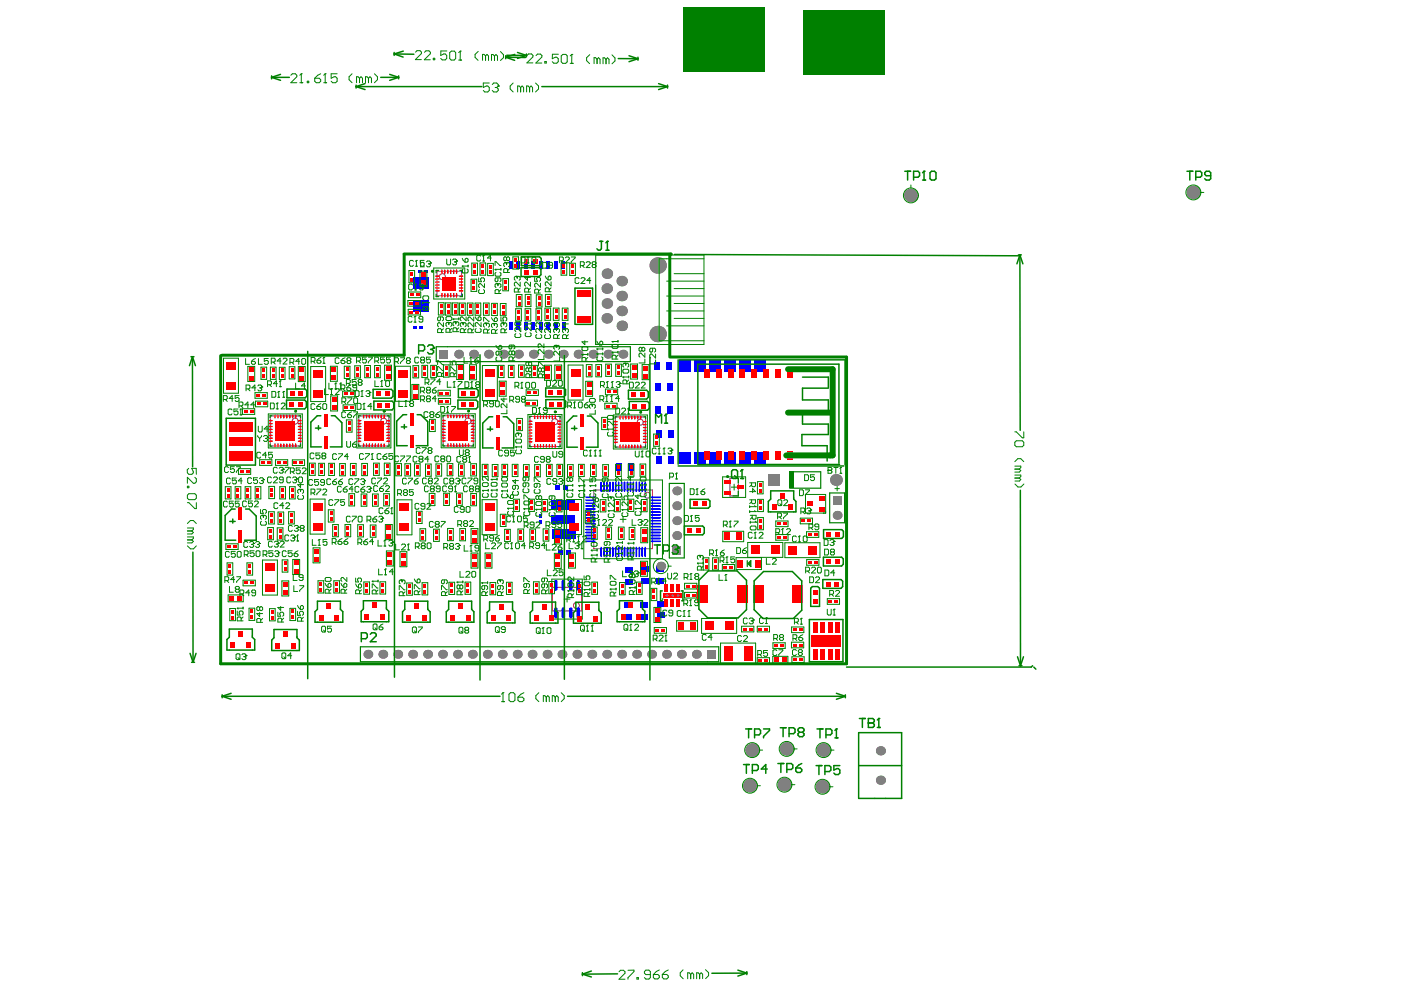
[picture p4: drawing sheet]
<svg xmlns="http://www.w3.org/2000/svg" width="297mm" height="210mm" viewBox="0 0 297 210" stroke-linecap="round" stroke-linejoin="round" font-family="sans-serif">
<g fill="none" stroke="#008000" stroke-width=".21">
<path d="M92 56.8h6.5v6.6h-6.5zM95.3 59.5v1.2M94.6 60.1h1.3M56.9 87.8h7.2v7.2h-7.2zM59.9 91.4h1.2M60.5 90.7v1.3M75.7 87.8h7.2v7.2h-7.2zM78.6 91.4h1.3M79.3 90.7v1.3M93.5 87.7h7.3v7.2h-7.3zM96.5 91.3h1.3M97.1 90.7v1.3"/>
<path d="M111.9 87.9h7.3v7.2h-7.3zM114.9 91.5h1.3M115.5 90.9v1.2M130 88h7.3v7.2h-7.3zM133 91.6h1.3M133.6 91v1.2M123.8 101.8h16.7v16.7h-16.7zM131.5 110.1h1.2M132.1 109.5v1.2M153.2 101.1h4.9v4.4h-4.9zM155 103.3h1.3M155.6 102.7v1.2"/>
<path d="M117 122.8h6.5v8.5h-6.5zM119.6 127h1.3M120.2 126.4v1.3"/>
</g>
<g fill="none" stroke="#800080" stroke-width=".21">
<path d="M92.7 57.5h5.1v5.2h-5.1zM57.3 88.2h6.4v6.4h-6.4zM76.1 88.2h6.4v6.4h-6.4zM94 88.1h6.3v6.4h-6.3zM112.3 88.3h6.4v6.4h-6.4zM130.5 88.4h6.3v6.4h-6.3zM125.9 103.9h12.4v12.4h-12.4zM154.8 101.4h1.7v3.8h-1.7zM117.1 124.5h6.2v5h-6.2z"/>
<circle cx="93.8" cy="58.7" r=".63"/>
<circle cx="62.6" cy="89.3" r=".63"/>
<circle cx="81.4" cy="89.3" r=".63"/>
<circle cx="99.2" cy="89.3" r=".63"/>
<circle cx="117.6" cy="89.4" r=".63"/>
<circle cx="135.7" cy="89.5" r=".63"/>
<circle cx="137.2" cy="105" r=".63"/>
<circle cx="122.2" cy="128.4" r=".63"/>
</g>
<g fill="#808080">
<circle cx="94.5" cy="59.4" r=".41"/>
<circle cx="96" cy="59.4" r=".41"/>
<circle cx="94.5" cy="60.9" r=".41"/>
<circle cx="96" cy="60.9" r=".41"/>
<circle cx="132.1" cy="93.1" r=".41"/>
<circle cx="132.1" cy="91.6" r=".41"/>
<circle cx="132.1" cy="90.1" r=".41"/>
<circle cx="133.6" cy="93.1" r=".41"/>
<circle cx="133.6" cy="91.6" r=".41"/>
<circle cx="133.6" cy="90.1" r=".41"/>
<circle cx="135.1" cy="93.1" r=".41"/>
<circle cx="135.1" cy="91.6" r=".41"/>
<circle cx="135.1" cy="90.1" r=".41"/>
<circle cx="114" cy="93" r=".41"/>
<circle cx="114" cy="91.5" r=".41"/>
<circle cx="114" cy="90" r=".41"/>
<circle cx="115.5" cy="93" r=".41"/>
<circle cx="115.5" cy="91.5" r=".41"/>
<circle cx="115.5" cy="90" r=".41"/>
<circle cx="117" cy="93" r=".41"/>
<circle cx="117" cy="91.5" r=".41"/>
<circle cx="117" cy="90" r=".41"/>
<circle cx="95.6" cy="92.8" r=".41"/>
<circle cx="95.6" cy="91.3" r=".41"/>
<circle cx="95.6" cy="89.9" r=".41"/>
<circle cx="97.1" cy="92.8" r=".41"/>
<circle cx="97.1" cy="91.3" r=".41"/>
<circle cx="97.1" cy="89.9" r=".41"/>
<circle cx="98.6" cy="92.8" r=".41"/>
<circle cx="98.6" cy="91.3" r=".41"/>
<circle cx="98.6" cy="89.9" r=".41"/>
<circle cx="77.7" cy="92.9" r=".41"/>
<circle cx="77.7" cy="91.4" r=".41"/>
<circle cx="77.7" cy="89.9" r=".41"/>
<circle cx="79.2" cy="92.9" r=".41"/>
<circle cx="79.2" cy="91.4" r=".41"/>
<circle cx="79.2" cy="89.9" r=".41"/>
<circle cx="80.7" cy="92.9" r=".41"/>
<circle cx="80.7" cy="91.4" r=".41"/>
<circle cx="80.7" cy="89.9" r=".41"/>
<circle cx="61.9" cy="89.9" r=".41"/>
<circle cx="61.9" cy="91.4" r=".41"/>
<circle cx="61.9" cy="92.9" r=".41"/>
<circle cx="60.5" cy="89.9" r=".41"/>
<circle cx="60.5" cy="91.4" r=".41"/>
<circle cx="60.5" cy="92.9" r=".41"/>
<circle cx="59" cy="89.9" r=".41"/>
<circle cx="59" cy="91.4" r=".41"/>
<circle cx="59" cy="92.9" r=".41"/>
<circle cx="173" cy="135.1" r=".4"/>
<circle cx="174.4" cy="135.1" r=".4"/>
<circle cx="177.2" cy="135.1" r=".4"/>
<circle cx="81.2" cy="138.7" r=".93"/>
<circle cx="93.8" cy="138.7" r=".93"/>
<circle cx="106.5" cy="138.7" r=".93"/>
<circle cx="106.7" cy="75.1" r=".93"/>
<circle cx="119.2" cy="138.7" r=".93"/>
<circle cx="119.4" cy="75.1" r=".93"/>
<circle cx="131.8" cy="138.7" r=".93"/>
<circle cx="132.1" cy="75.1" r=".93"/>
<circle cx="142.5" cy="126.3" r=".19"/>
<circle cx="141.3" cy="126.3" r=".19"/>
<circle cx="144.5" cy="138.7" r=".93"/>
<circle cx="143.7" cy="126.3" r=".19"/>
<circle cx="173" cy="136.4" r=".4"/>
<circle cx="174.4" cy="136.4" r=".4"/>
<circle cx="177.2" cy="136.4" r=".4"/>
<circle cx="177.5" cy="109.3" r=".93"/>
<circle cx="140.1" cy="120" r=".93"/>
<circle cx="175.8" cy="135.1" r=".4"/>
<circle cx="84.3" cy="138.7" r=".93"/>
<circle cx="78" cy="138.7" r=".93"/>
<circle cx="90.7" cy="138.7" r=".93"/>
<circle cx="87.5" cy="138.7" r=".93"/>
<circle cx="103.3" cy="138.7" r=".93"/>
<circle cx="100.2" cy="138.7" r=".93"/>
<circle cx="100.4" cy="75.1" r=".93"/>
<circle cx="103.6" cy="75.1" r=".93"/>
<circle cx="112.8" cy="138.7" r=".93"/>
<circle cx="109.7" cy="138.7" r=".93"/>
<circle cx="109.9" cy="75.1" r=".93"/>
<circle cx="113.1" cy="75.1" r=".93"/>
<circle cx="125.5" cy="138.7" r=".93"/>
<circle cx="122.3" cy="138.7" r=".93"/>
<circle cx="122.6" cy="75.1" r=".93"/>
<circle cx="125.7" cy="75.1" r=".93"/>
<circle cx="135" cy="138.7" r=".93"/>
<circle cx="128.6" cy="138.7" r=".93"/>
<circle cx="128.9" cy="75.1" r=".93"/>
<circle cx="128.6" cy="61.2" r="1.11"/>
<circle cx="131.8" cy="65.9" r="1.11"/>
<circle cx="128.6" cy="67.5" r="1.11"/>
<circle cx="131.8" cy="62.8" r="1.11"/>
<circle cx="128.7" cy="64.3" r="1.11"/>
<circle cx="128.7" cy="58" r="1.11"/>
<circle cx="141.3" cy="138.7" r=".93"/>
<circle cx="138.1" cy="138.7" r=".93"/>
<circle cx="143.5" cy="113.6" r=".93"/>
<circle cx="143.5" cy="107.2" r=".93"/>
<circle cx="143.5" cy="104.1" r=".93"/>
<circle cx="139.4" cy="56.3" r="1.74"/>
<circle cx="159" cy="166.6" r="1.42"/>
<circle cx="159.5" cy="159" r="1.42"/>
<circle cx="174.4" cy="166.8" r="1.42"/>
<circle cx="174.6" cy="159" r="1.42"/>
<circle cx="175.8" cy="136.4" r=".4"/>
<circle cx="193.1" cy="41.4" r="1.42"/>
<circle cx="131.8" cy="69.1" r="1.11"/>
<circle cx="131.8" cy="59.6" r="1.11"/>
<circle cx="143.5" cy="110.4" r=".93"/>
<circle cx="139.4" cy="70.8" r="1.74"/>
<circle cx="253" cy="40.8" r="1.42"/>
<circle cx="116" cy="138.7" r=".93"/>
<circle cx="97" cy="138.7" r=".93"/>
<circle cx="97.2" cy="75.1" r=".93"/>
<circle cx="116.2" cy="75.1" r=".93"/>
<circle cx="147.6" cy="138.7" r=".93"/>
<circle cx="166.3" cy="166.4" r="1.42"/>
<circle cx="186.7" cy="165.4" r=".97"/>
<circle cx="166.8" cy="158.8" r="1.42"/>
<circle cx="186.7" cy="159.2" r=".97"/>
<circle cx="177.2" cy="101.8" r="1.25"/>
</g>
<g fill="#808080">
<path d="M93.1 74.1h1.9v1.9h-1.9z" fill-rule="evenodd"/>
<path d="M176.5 105.2h1.9v1.8h-1.9z" fill-rule="evenodd"/>
<path d="M142.5 115.8h1.9v1.9h-1.9z" fill-rule="evenodd"/>
<path d="M149.9 137.8h1.9v1.9h-1.9z" fill-rule="evenodd"/>
<path d="M163 100.5h2.4v2.5h-2.4z" fill-rule="evenodd"/>
</g>
<g fill="#00f">
<path d="M88.8 69.1h.8v.7h-.8z" fill-rule="evenodd"/>
<path d="M88.6 57.2h.9v.6h-.9z" fill-rule="evenodd"/>
<path d="M114.2 109.1h.6v.8h-.6z" fill-rule="evenodd"/>
<path d="M114.2 110.4h.6v.7h-.6z" fill-rule="evenodd"/>
<path d="M118.4 116.6h1v1h-1z" fill-rule="evenodd"/>
<path d="M139 96.7h1.3v1.6h-1.3z" fill-rule="evenodd"/>
<path d="M138.9 86.2h1.3v1.6h-1.3z" fill-rule="evenodd"/>
<path d="M138.9 81.3h1.3v1.6h-1.3z" fill-rule="evenodd"/>
<path d="M141.6 96.7h1.2v1.6h-1.2z" fill-rule="evenodd"/>
<path d="M141.5 86.2h1.2v1.6h-1.2z" fill-rule="evenodd"/>
<path d="M141.5 81.3h1.2v1.6h-1.2z" fill-rule="evenodd"/>
<path d="M109.5 55.5h.8v1.5h-.8z" fill-rule="evenodd"/>
<path d="M111.1 55.5h.8v1.5h-.8z" fill-rule="evenodd"/>
<path d="M114.2 55.5h.8v1.5h-.8z" fill-rule="evenodd"/>
<path d="M115.8 55.5h.8v1.5h-.8z" fill-rule="evenodd"/>
</g>
<path d="M119.4 123.3v1.6" fill="none" stroke="#00f" stroke-width=".76"/>
<path d="M119 55.5h.8v1.5h-.8z" fill-rule="evenodd" fill="#00f"/>
<g fill="none" stroke="#00f" stroke-width=".38">
<path d="M127.4 102.3v1.8M127.4 116.1v1.9M128.7 102.3v1.8M128.7 116.1v1.9M129.3 102.3v1.8M129.3 116.1v1.9M129.9 102.3v1.8M129.9 116.1v1.9M131.2 102.3v1.8M131.2 116.1v1.9M131.8 102.3v1.8M131.8 116.1v1.9"/>
<path d="M132.4 102.3v1.8M132.4 116.1v1.9M133.7 102.3v1.8M133.7 116.1v1.9M134.3 102.3v1.8M134.3 116.1v1.9M134.9 102.3v1.8M134.9 116.1v1.9"/>
</g>
<path d="M135.9 122.6h1.6v1.3h-1.6z" fill-rule="evenodd" fill="#00f"/>
<path d="M136.1 102.3v1.8M136.1 116.1v1.9M136.8 102.3v1.8M136.8 116.1v1.9" fill="none" stroke="#00f" stroke-width=".38"/>
<g fill="#00f">
<path d="M139 91.1h1.3v1.6h-1.3z" fill-rule="evenodd"/>
<path d="M138.6 76.9h1.3v1.5h-1.3z" fill-rule="evenodd"/>
<path d="M141.6 91.1h1.2v1.6h-1.2z" fill-rule="evenodd"/>
<path d="M141.2 76.9h1.2v1.5h-1.2z" fill-rule="evenodd"/>
<path d="M109.5 68.3h.8v1.5h-.8z" fill-rule="evenodd"/>
<path d="M111.1 68.3h.8v1.5h-.8z" fill-rule="evenodd"/>
<path d="M114.2 68.3h.8v1.5h-.8z" fill-rule="evenodd"/>
<path d="M115.8 68.3h.8v1.5h-.8z" fill-rule="evenodd"/>
</g>
<path d="M119.4 129.1v1.7" fill="none" stroke="#00f" stroke-width=".76"/>
<g fill="#00f">
<path d="M119.1 68.3h.8v1.5h-.8z" fill-rule="evenodd"/>
<path d="M135.9 120.1h1.6v1.3h-1.6z" fill-rule="evenodd"/>
<path d="M87.5 69.1h.8v.7h-.8z" fill-rule="evenodd"/>
<path d="M89.9 57.2h.8v.6h-.8z" fill-rule="evenodd"/>
<path d="M120.2 116.6h.9v1h-.9z" fill-rule="evenodd"/>
</g>
<path d="M124.2 114.8h1.9M124.2 113.5h1.9M124.2 112.9h1.9M124.2 112.3h1.9M124.2 111.7h1.9M124.2 110.4h1.9M124.2 109.8h1.9M124.2 109.2h1.9" fill="none" stroke="#00f" stroke-width=".38"/>
<path d="M117 109.1h5v1.9h-5z" fill-rule="evenodd" fill="#00f"/>
<path d="M124.2 107.9h1.9M124.2 107.3h1.9M124.2 106.7h1.9M124.2 105.4h1.9" fill="none" stroke="#00f" stroke-width=".38"/>
<g fill="#00f">
<path d="M132.4 130.1h1.6v1.3h-1.6z" fill-rule="evenodd"/>
<path d="M132.4 127.6h1.6v1.2h-1.6z" fill-rule="evenodd"/>
<path d="M139.4 129.9h1.6v1.2h-1.6z" fill-rule="evenodd"/>
<path d="M139.4 127.3h1.6v1.3h-1.6z" fill-rule="evenodd"/>
</g>
<path d="M138.1 114.8h1.9M138.1 111.7h1.9M138.1 112.3h1.9M138.1 112.9h1.9M138.1 113.5h1.9M138.1 109.2h1.9M138.1 109.8h1.9M138.1 110.4h1.9M138.1 106.7h1.9M138.1 107.3h1.9M138.1 107.9h1.9M138.1 105.4h1.9" fill="none" stroke="#00f" stroke-width=".38"/>
<g fill="#00f">
<path d="M87.7 63.8h3.2v2.3h-3.2z" fill-rule="evenodd"/>
<path d="M112.7 55.5h.8v1.5h-.8z" fill-rule="evenodd"/>
<path d="M107.9 55.5h.8v1.5h-.8z" fill-rule="evenodd"/>
</g>
<path d="M117.9 123.3v1.6M121 123.3v1.6M122.6 123.3v1.6" fill="none" stroke="#00f" stroke-width=".76"/>
<path d="M124.2 114.2h1.9M124.2 111h1.9" fill="none" stroke="#00f" stroke-width=".38"/>
<path d="M117 112.1h5v2.1h-5z" fill-rule="evenodd" fill="#00f"/>
<path d="M124.2 108.6h1.9M124.2 106.1h1.9" fill="none" stroke="#00f" stroke-width=".38"/>
<g fill="#00f">
<path d="M117 105.9h4.9v2.1h-4.9z" fill-rule="evenodd"/>
<path d="M119.5 102.9h.9v.9h-.9z" fill-rule="evenodd"/>
<path d="M117.8 102.9h.9v.9h-.9z" fill-rule="evenodd"/>
<path d="M117.4 55.5h.8v1.5h-.8z" fill-rule="evenodd"/>
<path d="M132.7 122.8h1.5v1.2h-1.5z" fill-rule="evenodd"/>
</g>
<path d="M128.1 102.3v1.8M128.1 116.1v1.9M130.5 102.3v1.8M130.5 116.1v1.9M133 102.3v1.8M133 116.1v1.9M135.5 102.3v1.8M135.5 116.1v1.9" fill="none" stroke="#00f" stroke-width=".38"/>
<g fill="#00f">
<path d="M130.6 98.2h1.2v1.5h-1.2z" fill-rule="evenodd"/>
<path d="M133.1 98.2h1.3v1.5h-1.3z" fill-rule="evenodd"/>
<path d="M139.2 122.6h1.5v1.3h-1.5z" fill-rule="evenodd"/>
</g>
<path d="M138.1 111h1.9M138.1 114.2h1.9M138.1 106.1h1.9M138.1 108.6h1.9" fill="none" stroke="#00f" stroke-width=".38"/>
<g fill="#00f">
<path d="M144 95.9h2.5v2.5h-2.5z" fill-rule="evenodd"/>
<path d="M144 76.3h2.5v2.5h-2.5z" fill-rule="evenodd"/>
<path d="M153.5 95.9h2.5v2.5h-2.5z" fill-rule="evenodd"/>
<path d="M150.3 95.9h2.6v2.5h-2.6z" fill-rule="evenodd"/>
<path d="M150.3 76.3h2.6v2.5h-2.6z" fill-rule="evenodd"/>
<path d="M153.5 76.3h2.5v2.5h-2.5z" fill-rule="evenodd"/>
<path d="M159.8 95.9h2.6v2.5h-2.6z" fill-rule="evenodd"/>
<path d="M159.8 76.3h2.6v2.5h-2.6z" fill-rule="evenodd"/>
<path d="M87.7 58.8h3.2v2.4h-3.2z" fill-rule="evenodd"/>
<path d="M107.9 68.3h.8v1.5h-.8z" fill-rule="evenodd"/>
<path d="M112.7 68.3h.8v1.5h-.8z" fill-rule="evenodd"/>
</g>
<path d="M117.9 129.1v1.7M121 129.1v1.7M122.6 129.1v1.7" fill="none" stroke="#00f" stroke-width=".76"/>
<g fill="#00f">
<path d="M117.4 68.3h.8v1.5h-.8z" fill-rule="evenodd"/>
<path d="M132.7 120.2h1.5v1.3h-1.5z" fill-rule="evenodd"/>
<path d="M139.2 120.1h1.5v1.3h-1.5z" fill-rule="evenodd"/>
<path d="M135.8 130.1h1.6v1.3h-1.6z" fill-rule="evenodd"/>
<path d="M135.8 127.6h1.6v1.2h-1.6z" fill-rule="evenodd"/>
<path d="M156.7 95.9h2.5v2.5h-2.5z" fill-rule="evenodd"/>
<path d="M147.2 95.9h2.5v2.5h-2.5z" fill-rule="evenodd"/>
<path d="M147.2 76.3h2.5v2.5h-2.5z" fill-rule="evenodd"/>
<path d="M156.7 76.3h2.5v2.5h-2.5z" fill-rule="evenodd"/>
</g>
<path d="M157.9 133.3l-.2 .2" fill="none" stroke="#f00" stroke-width=".32"/>
<path d="M140.5 125.8h3.9v1h-3.9z" fill-rule="evenodd" fill="#f00"/>
<g fill="#808080">
<circle cx="94.5" cy="59.4" r=".41"/>
<circle cx="96" cy="59.4" r=".41"/>
<circle cx="94.5" cy="60.9" r=".41"/>
<circle cx="96" cy="60.9" r=".41"/>
<circle cx="132.1" cy="93.1" r=".41"/>
<circle cx="132.1" cy="91.6" r=".41"/>
<circle cx="132.1" cy="90.1" r=".41"/>
<circle cx="133.6" cy="93.1" r=".41"/>
<circle cx="133.6" cy="91.6" r=".41"/>
<circle cx="133.6" cy="90.1" r=".41"/>
<circle cx="135.1" cy="93.1" r=".41"/>
<circle cx="135.1" cy="91.6" r=".41"/>
<circle cx="135.1" cy="90.1" r=".41"/>
<circle cx="114" cy="93" r=".41"/>
<circle cx="114" cy="91.5" r=".41"/>
<circle cx="114" cy="90" r=".41"/>
<circle cx="115.5" cy="93" r=".41"/>
<circle cx="115.5" cy="91.5" r=".41"/>
<circle cx="115.5" cy="90" r=".41"/>
<circle cx="117" cy="93" r=".41"/>
<circle cx="117" cy="91.5" r=".41"/>
<circle cx="117" cy="90" r=".41"/>
<circle cx="95.6" cy="92.8" r=".41"/>
<circle cx="95.6" cy="91.3" r=".41"/>
<circle cx="95.6" cy="89.9" r=".41"/>
<circle cx="97.1" cy="92.8" r=".41"/>
<circle cx="97.1" cy="91.3" r=".41"/>
<circle cx="97.1" cy="89.9" r=".41"/>
<circle cx="98.6" cy="92.8" r=".41"/>
<circle cx="98.6" cy="91.3" r=".41"/>
<circle cx="98.6" cy="89.9" r=".41"/>
<circle cx="77.7" cy="92.9" r=".41"/>
<circle cx="77.7" cy="91.4" r=".41"/>
<circle cx="77.7" cy="89.9" r=".41"/>
<circle cx="79.2" cy="92.9" r=".41"/>
<circle cx="79.2" cy="91.4" r=".41"/>
<circle cx="79.2" cy="89.9" r=".41"/>
<circle cx="80.7" cy="92.9" r=".41"/>
<circle cx="80.7" cy="91.4" r=".41"/>
<circle cx="80.7" cy="89.9" r=".41"/>
<circle cx="61.9" cy="89.9" r=".41"/>
<circle cx="61.9" cy="91.4" r=".41"/>
<circle cx="61.9" cy="92.9" r=".41"/>
<circle cx="60.5" cy="89.9" r=".41"/>
<circle cx="60.5" cy="91.4" r=".41"/>
<circle cx="60.5" cy="92.9" r=".41"/>
<circle cx="59" cy="89.9" r=".41"/>
<circle cx="59" cy="91.4" r=".41"/>
<circle cx="59" cy="92.9" r=".41"/>
<circle cx="173" cy="135.1" r=".4"/>
<circle cx="174.4" cy="135.1" r=".4"/>
<circle cx="177.2" cy="135.1" r=".4"/>
<circle cx="81.2" cy="138.7" r=".93"/>
<circle cx="93.8" cy="138.7" r=".93"/>
<circle cx="106.5" cy="138.7" r=".93"/>
<circle cx="106.7" cy="75.1" r=".93"/>
<circle cx="119.2" cy="138.7" r=".93"/>
<circle cx="119.4" cy="75.1" r=".93"/>
<circle cx="131.8" cy="138.7" r=".93"/>
<circle cx="132.1" cy="75.1" r=".93"/>
<circle cx="142.5" cy="126.3" r=".19"/>
<circle cx="141.3" cy="126.3" r=".19"/>
<circle cx="144.5" cy="138.7" r=".93"/>
<circle cx="143.7" cy="126.3" r=".19"/>
<circle cx="173" cy="136.4" r=".4"/>
<circle cx="174.4" cy="136.4" r=".4"/>
<circle cx="177.2" cy="136.4" r=".4"/>
<circle cx="177.5" cy="109.3" r=".93"/>
<circle cx="140.1" cy="120" r=".93"/>
<circle cx="175.8" cy="135.1" r=".4"/>
<circle cx="84.3" cy="138.7" r=".93"/>
<circle cx="78" cy="138.7" r=".93"/>
<circle cx="90.7" cy="138.7" r=".93"/>
<circle cx="87.5" cy="138.7" r=".93"/>
<circle cx="103.3" cy="138.7" r=".93"/>
<circle cx="100.2" cy="138.7" r=".93"/>
<circle cx="100.4" cy="75.1" r=".93"/>
<circle cx="103.6" cy="75.1" r=".93"/>
<circle cx="112.8" cy="138.7" r=".93"/>
<circle cx="109.7" cy="138.7" r=".93"/>
<circle cx="109.9" cy="75.1" r=".93"/>
<circle cx="113.1" cy="75.1" r=".93"/>
<circle cx="125.5" cy="138.7" r=".93"/>
<circle cx="122.3" cy="138.7" r=".93"/>
<circle cx="122.6" cy="75.1" r=".93"/>
<circle cx="125.7" cy="75.1" r=".93"/>
<circle cx="135" cy="138.7" r=".93"/>
<circle cx="128.6" cy="138.7" r=".93"/>
<circle cx="128.9" cy="75.1" r=".93"/>
<circle cx="128.6" cy="61.2" r="1.11"/>
<circle cx="131.8" cy="65.9" r="1.11"/>
<circle cx="128.6" cy="67.5" r="1.11"/>
<circle cx="131.8" cy="62.8" r="1.11"/>
<circle cx="128.7" cy="64.3" r="1.11"/>
<circle cx="128.7" cy="58" r="1.11"/>
<circle cx="141.3" cy="138.7" r=".93"/>
<circle cx="138.1" cy="138.7" r=".93"/>
<circle cx="143.5" cy="113.6" r=".93"/>
<circle cx="143.5" cy="107.2" r=".93"/>
<circle cx="143.5" cy="104.1" r=".93"/>
<circle cx="139.4" cy="56.3" r="1.74"/>
<circle cx="159" cy="166.6" r="1.42"/>
<circle cx="159.5" cy="159" r="1.42"/>
<circle cx="174.4" cy="166.8" r="1.42"/>
<circle cx="174.6" cy="159" r="1.42"/>
<circle cx="175.8" cy="136.4" r=".4"/>
<circle cx="193.1" cy="41.4" r="1.42"/>
<circle cx="131.8" cy="69.1" r="1.11"/>
<circle cx="131.8" cy="59.6" r="1.11"/>
<circle cx="143.5" cy="110.4" r=".93"/>
<circle cx="139.4" cy="70.8" r="1.74"/>
<circle cx="253" cy="40.8" r="1.42"/>
<circle cx="116" cy="138.7" r=".93"/>
<circle cx="97" cy="138.7" r=".93"/>
<circle cx="97.2" cy="75.1" r=".93"/>
<circle cx="116.2" cy="75.1" r=".93"/>
<circle cx="147.6" cy="138.7" r=".93"/>
<circle cx="166.3" cy="166.4" r="1.42"/>
<circle cx="186.7" cy="165.4" r=".97"/>
<circle cx="166.8" cy="158.8" r="1.42"/>
<circle cx="186.7" cy="159.2" r=".97"/>
<circle cx="177.2" cy="101.8" r="1.25"/>
</g>
<g fill="#808080">
<path d="M93.1 74.1h1.9v1.9h-1.9z" fill-rule="evenodd"/>
<path d="M176.5 105.2h1.9v1.8h-1.9z" fill-rule="evenodd"/>
<path d="M142.5 115.8h1.9v1.9h-1.9z" fill-rule="evenodd"/>
<path d="M149.9 137.8h1.9v1.9h-1.9z" fill-rule="evenodd"/>
<path d="M163 100.5h2.4v2.5h-2.4z" fill-rule="evenodd"/>
</g>
<g fill="#f00">
<path d="M48.4 119.6h.7v.8h-.7z" fill-rule="evenodd"/>
<path d="M48.2 115.6h.7v.6h-.7z" fill-rule="evenodd"/>
<path d="M48.1 104.7h.6v.8h-.6z" fill-rule="evenodd"/>
<path d="M50.1 104.7h.7v.8h-.7z" fill-rule="evenodd"/>
<path d="M50.8 99.7h.8v.6h-.8z" fill-rule="evenodd"/>
<path d="M53.1 130.5h.6v.8h-.6z" fill-rule="evenodd"/>
<path d="M53.1 129.2h.6v.8h-.6z" fill-rule="evenodd"/>
<path d="M52.6 119.6h.7v.8h-.7z" fill-rule="evenodd"/>
<path d="M52.9 86.9h.9v.7h-.9z" fill-rule="evenodd"/>
<path d="M52.8 79.7h1v.9h-1z" fill-rule="evenodd"/>
<path d="M55.3 97.8h.8v.6h-.8z" fill-rule="evenodd"/>
<path d="M55.6 79.4h.7v.8h-.7z" fill-rule="evenodd"/>
<path d="M57.4 130.6h.7v.8h-.7z" fill-rule="evenodd"/>
<path d="M57.4 129.3h.7v.8h-.7z" fill-rule="evenodd"/>
<path d="M58.7 97.8h.7v.6h-.7z" fill-rule="evenodd"/>
</g>
<path d="M58.3 94.2v.5M58.9 94.2v.5" fill="none" stroke="#f00" stroke-width=".32"/>
<g fill="#f00">
<path d="M57.6 79.4h.6v.8h-.6z" fill-rule="evenodd"/>
<path d="M60 125.2h1v.9h-1z" fill-rule="evenodd"/>
<path d="M60.1 120.2h.6v.8h-.6z" fill-rule="evenodd"/>
<path d="M61.5 110h.6v.8h-.6z" fill-rule="evenodd"/>
<path d="M60 97.8h.7v.6h-.7z" fill-rule="evenodd"/>
</g>
<path d="M60.2 94.2v.5M60.8 94.2v.5M61.4 94.2v.5" fill="none" stroke="#f00" stroke-width=".32"/>
<path d="M63.5 97.8h.8v.6h-.8z" fill-rule="evenodd" fill="#f00"/>
<path d="M62.7 94.2v.5M63.3 91.7h.5M63.3 92.3h.5M63.3 92.9h.5M63.3 89.2h.5M63.3 89.8h.5M63.3 90.4h.5" fill="none" stroke="#f00" stroke-width=".32"/>
<g fill="#f00">
<path d="M63.5 79.7h1v1h-1z" fill-rule="evenodd"/>
<path d="M65.9 99.7h.6v.8h-.6z" fill-rule="evenodd"/>
<path d="M67.7 124.7h.6v.8h-.6z" fill-rule="evenodd"/>
<path d="M67.9 99.8h.6v.7h-.6z" fill-rule="evenodd"/>
<path d="M71.1 124.7h.6v.8h-.6z" fill-rule="evenodd"/>
<path d="M70.8 112.7h.6v.9h-.6z" fill-rule="evenodd"/>
<path d="M70.8 111.5h.6v.8h-.6z" fill-rule="evenodd"/>
<path d="M70.4 84.2h.9v.9h-.9z" fill-rule="evenodd"/>
<path d="M70.3 79.6h1v1h-1z" fill-rule="evenodd"/>
<path d="M73.4 111.5h.7v.8h-.7z" fill-rule="evenodd"/>
<path d="M73.4 112.8h.7v.7h-.7z" fill-rule="evenodd"/>
<path d="M73.7 89.3h.7v.8h-.7z" fill-rule="evenodd"/>
<path d="M73.3 79.2h.6v.8h-.6z" fill-rule="evenodd"/>
<path d="M76.1 111.5h.7v.8h-.7z" fill-rule="evenodd"/>
<path d="M76.1 112.8h.7v.8h-.7z" fill-rule="evenodd"/>
</g>
<path d="M75.9 91.7h.6M75.9 92.3h.6M75.9 92.9h.6M75.9 89.2h.6M75.9 89.8h.6M75.9 90.4h.6M77.1 94.2v.5" fill="none" stroke="#f00" stroke-width=".32"/>
<g fill="#f00">
<path d="M75.5 79.1h.6v.8h-.6z" fill-rule="evenodd"/>
<path d="M78.8 111.6h.6v.8h-.6z" fill-rule="evenodd"/>
<path d="M78.8 112.8h.6v.9h-.6z" fill-rule="evenodd"/>
</g>
<path d="M78.3 94.2v.5M78.9 94.2v.5M79.6 94.2v.5" fill="none" stroke="#f00" stroke-width=".32"/>
<g fill="#f00">
<path d="M77.6 79h.7v.8h-.7z" fill-rule="evenodd"/>
<path d="M80.7 130.3h1v1.1h-1z" fill-rule="evenodd"/>
<path d="M80.8 124.9h.7v.8h-.7z" fill-rule="evenodd"/>
<path d="M81.6 104.9h.7v.9h-.7z" fill-rule="evenodd"/>
<path d="M81.8 99.7h.6v.8h-.6z" fill-rule="evenodd"/>
</g>
<path d="M80.8 94.2v.5M81.4 94.2v.5" fill="none" stroke="#f00" stroke-width=".32"/>
<g fill="#f00">
<path d="M84.2 99.8h.6v.8h-.6z" fill-rule="evenodd"/>
<path d="M86.5 125.1h.6v.8h-.6z" fill-rule="evenodd"/>
<path d="M86.1 99.8h.7v.9h-.7z" fill-rule="evenodd"/>
<path d="M89.3 112.4h.7v.7h-.7z" fill-rule="evenodd"/>
<path d="M88.6 110h.6v.7h-.6z" fill-rule="evenodd"/>
<path d="M88.2 99.8h.6v.9h-.6z" fill-rule="evenodd"/>
<path d="M87.8 79h.7v.9h-.7z" fill-rule="evenodd"/>
<path d="M88 64h.8v.6h-.8z" fill-rule="evenodd"/>
<path d="M88.1 62.2h.9v.6h-.9z" fill-rule="evenodd"/>
<path d="M91.3 104.9h.6v.8h-.6z" fill-rule="evenodd"/>
<path d="M90.5 99.9h.6v.8h-.6z" fill-rule="evenodd"/>
<path d="M91.4 89.2h.6v.7h-.6z" fill-rule="evenodd"/>
<path d="M91.6 79h.6v.8h-.6z" fill-rule="evenodd"/>
<path d="M94.4 104.8h.6v.9h-.6z" fill-rule="evenodd"/>
</g>
<path d="M93.8 91.7h.6M93.8 92.3h.6M93.8 92.9h.6M93.8 89.2h.6M93.8 89.8h.6M93.8 90.4h.6" fill="none" stroke="#f00" stroke-width=".32"/>
<g fill="#f00">
<path d="M93.2 84.8h.8v.6h-.8z" fill-rule="evenodd"/>
<path d="M94.3 78.9h.6v.8h-.6z" fill-rule="evenodd"/>
<path d="M93.2 64.4h.7v.9h-.7z" fill-rule="evenodd"/>
</g>
<path d="M93.7 62.3v.7M94.3 62.3v.7" fill="none" stroke="#f00" stroke-width=".32"/>
<path d="M95.5 125h.6v.8h-.6z" fill-rule="evenodd" fill="#f00"/>
<path d="M95.6 94.1v.6M96.2 94.1v.6M96.8 94.1v.6M97.5 94.1v.6" fill="none" stroke="#f00" stroke-width=".32"/>
<path d="M96.2 64.5h.6v.8h-.6z" fill-rule="evenodd" fill="#f00"/>
<path d="M95.6 62.3v.7M96.2 62.3v.7M96.8 62.3v.7" fill="none" stroke="#f00" stroke-width=".32"/>
<path d="M98.9 125h.6v.7h-.6z" fill-rule="evenodd" fill="#f00"/>
<path d="M98.1 94.1v.6M98.7 94.1v.6M99.3 94.1v.6" fill="none" stroke="#f00" stroke-width=".32"/>
<g fill="#f00">
<path d="M99.4 64.5h.6v.8h-.6z" fill-rule="evenodd"/>
<path d="M101 64.5h.6v.8h-.6z" fill-rule="evenodd"/>
<path d="M104.2 125h.6v.9h-.6z" fill-rule="evenodd"/>
<path d="M103.1 119.2h1v1h-1z" fill-rule="evenodd"/>
<path d="M103.1 117.5h1v1h-1z" fill-rule="evenodd"/>
<path d="M104.5 64.6h.7v.8h-.7z" fill-rule="evenodd"/>
<path d="M103.7 56.1h.6v.8h-.6z" fill-rule="evenodd"/>
<path d="M106.4 109.3h.6v.8h-.6z" fill-rule="evenodd"/>
<path d="M106.7 100h.6v.8h-.6z" fill-rule="evenodd"/>
<path d="M106 79h.6v.8h-.6z" fill-rule="evenodd"/>
<path d="M106.4 64.6h.6v.8h-.6z" fill-rule="evenodd"/>
<path d="M106.9 59.3h.6v.8h-.6z" fill-rule="evenodd"/>
<path d="M109.2 107.4h.6v.8h-.6z" fill-rule="evenodd"/>
<path d="M108.9 100h.6v.8h-.6z" fill-rule="evenodd"/>
<path d="M108.1 79h.6v.8h-.6z" fill-rule="evenodd"/>
<path d="M109.6 67h.7v.8h-.7z" fill-rule="evenodd"/>
<path d="M109 56h.7v.8h-.7z" fill-rule="evenodd"/>
<path d="M109 54.7h.7v.8h-.7z" fill-rule="evenodd"/>
<path d="M111.3 100h.6v.9h-.6z" fill-rule="evenodd"/>
<path d="M111.6 85.1h.8v.7h-.8z" fill-rule="evenodd"/>
<path d="M111.6 67h.6v.8h-.6z" fill-rule="evenodd"/>
<path d="M111.6 63.9h.7v.9h-.7z" fill-rule="evenodd"/>
<path d="M113.4 124.9h.6v.8h-.6z" fill-rule="evenodd"/>
<path d="M113.6 100.1h.7v.7h-.7z" fill-rule="evenodd"/>
</g>
<path d="M113.4 94.3v.5M114 94.3v.5M114.6 94.3v.5" fill="none" stroke="#f00" stroke-width=".32"/>
<g fill="#f00">
<path d="M113.9 67h.7v.8h-.7z" fill-rule="evenodd"/>
<path d="M114 64h.6v.9h-.6z" fill-rule="evenodd"/>
<path d="M116.6 124.8h.7v.8h-.7z" fill-rule="evenodd"/>
<path d="M116.1 100h.7v.8h-.7z" fill-rule="evenodd"/>
</g>
<path d="M115.9 94.3v.5M116.5 94.3v.5M117.1 94.3v.5M117.7 94.3v.5" fill="none" stroke="#f00" stroke-width=".32"/>
<g fill="#f00">
<path d="M115.7 79.4h.9v1h-.9z" fill-rule="evenodd"/>
<path d="M115.8 66.8h.7v.9h-.7z" fill-rule="evenodd"/>
<path d="M115.9 64h.7v.7h-.7z" fill-rule="evenodd"/>
<path d="M118.2 107.5h.7v.8h-.7z" fill-rule="evenodd"/>
<path d="M118.4 100h.6v.8h-.6z" fill-rule="evenodd"/>
</g>
<path d="M118.3 93h.6M118.3 92.4h.6M118.3 91.8h.6M118.3 90.5h.6M118.3 89.9h.6M118.3 89.3h.6" fill="none" stroke="#f00" stroke-width=".32"/>
<g fill="#f00">
<path d="M119.5 66.8h.6v.9h-.6z" fill-rule="evenodd"/>
<path d="M119.2 57.3h.7v.8h-.7z" fill-rule="evenodd"/>
<path d="M119.2 56h.7v.8h-.7z" fill-rule="evenodd"/>
<path d="M120.8 119.2h.9v1h-.9z" fill-rule="evenodd"/>
<path d="M120.8 117.5h.9v1h-.9z" fill-rule="evenodd"/>
<path d="M121.1 56.1h.6v.8h-.6z" fill-rule="evenodd"/>
<path d="M124.4 109.8h.6v.8h-.6z" fill-rule="evenodd"/>
<path d="M124.6 78.9h.6v.7h-.6z" fill-rule="evenodd"/>
<path d="M125.8 124.9h.6v.9h-.6z" fill-rule="evenodd"/>
<path d="M126.6 78.9h.7v.7h-.7z" fill-rule="evenodd"/>
<path d="M128.7 112h.7v.8h-.7z" fill-rule="evenodd"/>
<path d="M128.6 82.8h.8v.6h-.8z" fill-rule="evenodd"/>
<path d="M128.7 78.8h.6v.7h-.6z" fill-rule="evenodd"/>
<path d="M128.7 77.5h.6v.8h-.6z" fill-rule="evenodd"/>
<path d="M131.6 130.3h1v1.1h-1z" fill-rule="evenodd"/>
<path d="M131.6 125.1h.7v.7h-.7z" fill-rule="evenodd"/>
<path d="M131.4 112h.6v.8h-.6z" fill-rule="evenodd"/>
<path d="M130.8 100h.6v.8h-.6z" fill-rule="evenodd"/>
</g>
<path d="M131.5 94.4v.5M132.1 94.4v.5M132.7 94.4v.5" fill="none" stroke="#f00" stroke-width=".32"/>
<g fill="#f00">
<path d="M130.8 78.7h.7v.8h-.7z" fill-rule="evenodd"/>
<path d="M130.8 77.5h.7v.8h-.7z" fill-rule="evenodd"/>
<path d="M133.7 112.1h.6v.8h-.6z" fill-rule="evenodd"/>
<path d="M133.5 107.4h.6v.8h-.6z" fill-rule="evenodd"/>
<path d="M133.5 99.9h.6v.8h-.6z" fill-rule="evenodd"/>
</g>
<path d="M134 94.4v.5M134.6 94.4v.5M135.2 94.4v.5" fill="none" stroke="#f00" stroke-width=".32"/>
<g fill="#f00">
<path d="M134 79.2h.9v.9h-.9z" fill-rule="evenodd"/>
<path d="M136.1 119.2h.9v1h-.9z" fill-rule="evenodd"/>
<path d="M136.1 112.1h1v1h-1z" fill-rule="evenodd"/>
<path d="M136.3 107.4h.6v.8h-.6z" fill-rule="evenodd"/>
<path d="M136 99.9h.6v.8h-.6z" fill-rule="evenodd"/>
</g>
<path d="M136.4 93.1h.6M136.4 92.5h.6M136.4 91.9h.6M136.4 90.6h.6M136.4 90h.6M136.4 89.4h.6" fill="none" stroke="#f00" stroke-width=".32"/>
<g fill="#f00">
<path d="M136.4 79.3h1v.9h-1z" fill-rule="evenodd"/>
<path d="M139 133.3h.8v.7h-.8z" fill-rule="evenodd"/>
<path d="M138.9 92.3h.6v.8h-.6z" fill-rule="evenodd"/>
<path d="M142.1 127.1h.8v1.5h-.8z" fill-rule="evenodd"/>
<path d="M143.8 131.9h1.2v1.6h-1.2z" fill-rule="evenodd"/>
<path d="M146.3 131.9h1.3v1.6h-1.3z" fill-rule="evenodd"/>
<path d="M149.4 119.8h.6v.8h-.6z" fill-rule="evenodd"/>
<path d="M151.4 119.8h.6v.8h-.6z" fill-rule="evenodd"/>
<path d="M153.7 131.8h1.9v1.9h-1.9z" fill-rule="evenodd"/>
<path d="M154.7 120h.8v.6h-.8z" fill-rule="evenodd"/>
<path d="M157.5 133.1h.8v.6h-.8z" fill-rule="evenodd"/>
<path d="M158.8 133.1h.7v.6h-.7z" fill-rule="evenodd"/>
<path d="M162.1 139.7h.8v.7h-.8z" fill-rule="evenodd"/>
<path d="M162.1 133.1h.8v.6h-.8z" fill-rule="evenodd"/>
<path d="M164.1 139.4h1v1h-1z" fill-rule="evenodd"/>
<path d="M167 107h1v1.1h-1z" fill-rule="evenodd"/>
<path d="M169.4 139.5h.8v.7h-.8z" fill-rule="evenodd"/>
<path d="M169.4 133.2h.8v.6h-.8z" fill-rule="evenodd"/>
<path d="M169.9 110.1h.8v.7h-.8z" fill-rule="evenodd"/>
<path d="M172.4 127h1v1h-1z" fill-rule="evenodd"/>
<path d="M172.4 125.1h1v1h-1z" fill-rule="evenodd"/>
<path d="M172.5 113h.8v.7h-.8z" fill-rule="evenodd"/>
<path d="M177 127.2h.7v.6h-.7z" fill-rule="evenodd"/>
<path d="M48.4 120.9h.7v.7h-.7z" fill-rule="evenodd"/>
<path d="M48.1 103.5h.6v.7h-.6z" fill-rule="evenodd"/>
<path d="M50.6 133.8h1v1.1h-1z" fill-rule="evenodd"/>
<path d="M50.4 126.4h.9v.9h-.9z" fill-rule="evenodd"/>
<path d="M50.6 112.3h.7v2.7h-.7z" fill-rule="evenodd"/>
<path d="M50.1 103.5h.7v.7h-.7z" fill-rule="evenodd"/>
<path d="M52.6 120.9h.7v.8h-.7z" fill-rule="evenodd"/>
<path d="M53.1 123.3h.8v.6h-.8z" fill-rule="evenodd"/>
<path d="M52.8 77.9h1v1h-1z" fill-rule="evenodd"/>
<path d="M55.7 85.3h.8v.7h-.8z" fill-rule="evenodd"/>
<path d="M55.6 83.5h.8v.7h-.8z" fill-rule="evenodd"/>
<path d="M55.6 78.1h.7v.8h-.7z" fill-rule="evenodd"/>
<path d="M58.3 136.4h1.1v1.1h-1.1z" fill-rule="evenodd"/>
</g>
<path d="M58.3 88.1v.5M58.9 88.1v.5" fill="none" stroke="#f00" stroke-width=".32"/>
<g fill="#f00">
<path d="M57.6 78.1h.6v.8h-.6z" fill-rule="evenodd"/>
<path d="M60 133.9h1v1.1h-1z" fill-rule="evenodd"/>
<path d="M60 123.4h1v1h-1z" fill-rule="evenodd"/>
<path d="M60.1 119h.6v.8h-.6z" fill-rule="evenodd"/>
<path d="M61.5 108.8h.6v.7h-.6z" fill-rule="evenodd"/>
</g>
<path d="M60.2 88.1v.5M60.8 88.1v.5M61.4 88.1v.5M62.7 88.1v.5M63.3 91.1h.5M63.3 93.6h.5" fill="none" stroke="#f00" stroke-width=".32"/>
<g fill="#f00">
<path d="M63.2 85.3h1v1h-1z" fill-rule="evenodd"/>
<path d="M63.3 83h1v1h-1z" fill-rule="evenodd"/>
<path d="M63.5 78h1v.9h-1z" fill-rule="evenodd"/>
<path d="M65.9 98.5h.6v.7h-.6z" fill-rule="evenodd"/>
<path d="M67.7 123.4h.6v.8h-.6z" fill-rule="evenodd"/>
<path d="M68.8 92.5h.7v2.7h-.7z" fill-rule="evenodd"/>
<path d="M67.9 98.5h.6v.8h-.6z" fill-rule="evenodd"/>
<path d="M71.1 123.4h.6v.8h-.6z" fill-rule="evenodd"/>
<path d="M70.4 85.9h.9v1h-.9z" fill-rule="evenodd"/>
<path d="M70.3 77.9h1v1h-1z" fill-rule="evenodd"/>
<path d="M73.7 90.5h.7v.9h-.7z" fill-rule="evenodd"/>
<path d="M72.9 83.2h.8v.6h-.8z" fill-rule="evenodd"/>
<path d="M73 86.1h.8v.7h-.8z" fill-rule="evenodd"/>
<path d="M73.3 77.9h.6v.8h-.6z" fill-rule="evenodd"/>
</g>
<path d="M75.9 91.1h.6M75.9 93.6h.6M77.1 88.1v.5" fill="none" stroke="#f00" stroke-width=".32"/>
<path d="M75.5 77.8h.6v.8h-.6z" fill-rule="evenodd" fill="#f00"/>
<path d="M78.3 88.1v.5M78.9 88.1v.5M79.6 88.1v.5" fill="none" stroke="#f00" stroke-width=".32"/>
<g fill="#f00">
<path d="M77.6 77.8h.7v.7h-.7z" fill-rule="evenodd"/>
<path d="M80.8 123.6h.7v.8h-.7z" fill-rule="evenodd"/>
<path d="M81.6 106.2h.7v.8h-.7z" fill-rule="evenodd"/>
<path d="M81.8 98.5h.6v.8h-.6z" fill-rule="evenodd"/>
</g>
<path d="M80.8 88.1v.5M81.4 88.1v.5" fill="none" stroke="#f00" stroke-width=".32"/>
<g fill="#f00">
<path d="M84.2 98.6h.6v.7h-.6z" fill-rule="evenodd"/>
<path d="M86.5 123.9h.6v.8h-.6z" fill-rule="evenodd"/>
<path d="M86.1 98.6h.7v.8h-.7z" fill-rule="evenodd"/>
<path d="M87.7 127.9h1.1v1.1h-1.1z" fill-rule="evenodd"/>
<path d="M89.3 113.7h.7v.7h-.7z" fill-rule="evenodd"/>
<path d="M88.6 108.7h.6v.7h-.6z" fill-rule="evenodd"/>
<path d="M88.2 98.6h.6v.8h-.6z" fill-rule="evenodd"/>
<path d="M87.8 77.8h.7v.8h-.7z" fill-rule="evenodd"/>
<path d="M88.1 65.9h.8v.6h-.8z" fill-rule="evenodd"/>
<path d="M91.3 106.2h.6v.7h-.6z" fill-rule="evenodd"/>
<path d="M91.4 90.5h.6v.7h-.6z" fill-rule="evenodd"/>
<path d="M90.5 98.6h.6v.9h-.6z" fill-rule="evenodd"/>
<path d="M91.6 77.7h.6v.8h-.6z" fill-rule="evenodd"/>
<path d="M94.4 106.1h.6v.8h-.6z" fill-rule="evenodd"/>
</g>
<path d="M93.8 91h.6M93.8 93.5h.6" fill="none" stroke="#f00" stroke-width=".32"/>
<g fill="#f00">
<path d="M93.1 83h.9v.7h-.9z" fill-rule="evenodd"/>
<path d="M94.3 77.6h.6v.8h-.6z" fill-rule="evenodd"/>
<path d="M93.2 65.7h.7v.8h-.7z" fill-rule="evenodd"/>
</g>
<path d="M93.7 57.3v.7M94.3 57.3v.7" fill="none" stroke="#f00" stroke-width=".32"/>
<path d="M95.5 123.7h.6v.8h-.6z" fill-rule="evenodd" fill="#f00"/>
<path d="M95.6 88v.6M96.2 88v.6M96.8 88v.6M97.5 88v.6" fill="none" stroke="#f00" stroke-width=".32"/>
<path d="M96.2 65.7h.6v.9h-.6z" fill-rule="evenodd" fill="#f00"/>
<path d="M95.6 57.3v.7M96.2 57.3v.7M96.8 57.3v.7" fill="none" stroke="#f00" stroke-width=".32"/>
<path d="M98.9 123.7h.6v.8h-.6z" fill-rule="evenodd" fill="#f00"/>
<path d="M98.1 88v.6M98.7 88v.6M99.3 88v.6" fill="none" stroke="#f00" stroke-width=".32"/>
<g fill="#f00">
<path d="M99.4 65.8h.6v.8h-.6z" fill-rule="evenodd"/>
<path d="M101 65.8h.6v.8h-.6z" fill-rule="evenodd"/>
<path d="M104.1 130.5h1v1.1h-1z" fill-rule="evenodd"/>
<path d="M104.2 123.8h.6v.8h-.6z" fill-rule="evenodd"/>
<path d="M104.5 65.9h.7v.7h-.7z" fill-rule="evenodd"/>
<path d="M103.7 57.4h.6v.8h-.6z" fill-rule="evenodd"/>
<path d="M105.7 128h1v1.2h-1z" fill-rule="evenodd"/>
<path d="M106.4 110.6h.6v.7h-.6z" fill-rule="evenodd"/>
<path d="M106.7 98.7h.6v.8h-.6z" fill-rule="evenodd"/>
<path d="M106.1 81.1h1v.9h-1z" fill-rule="evenodd"/>
<path d="M106.1 82.8h1v1h-1z" fill-rule="evenodd"/>
<path d="M106 77.7h.6v.8h-.6z" fill-rule="evenodd"/>
<path d="M106.9 60.6h.6v.8h-.6z" fill-rule="evenodd"/>
<path d="M106.4 65.9h.6v.8h-.6z" fill-rule="evenodd"/>
<path d="M109.2 106.1h.6v.8h-.6z" fill-rule="evenodd"/>
<path d="M108.9 98.7h.6v.8h-.6z" fill-rule="evenodd"/>
<path d="M108.1 77.7h.6v.8h-.6z" fill-rule="evenodd"/>
<path d="M109.6 65.7h.7v.8h-.7z" fill-rule="evenodd"/>
<path d="M111.3 98.8h.6v.8h-.6z" fill-rule="evenodd"/>
<path d="M111.8 82.9h.8v.7h-.8z" fill-rule="evenodd"/>
<path d="M111.6 65.7h.6v.8h-.6z" fill-rule="evenodd"/>
<path d="M111.6 62.7h.7v.8h-.7z" fill-rule="evenodd"/>
<path d="M111.1 57.2h1v1h-1z" fill-rule="evenodd"/>
<path d="M111.1 54.9h1.1v1h-1.1z" fill-rule="evenodd"/>
<path d="M113.2 130.6h1v1.1h-1z" fill-rule="evenodd"/>
<path d="M113.4 123.6h.6v.8h-.6z" fill-rule="evenodd"/>
<path d="M113.6 98.8h.7v.8h-.7z" fill-rule="evenodd"/>
</g>
<path d="M113.4 88.2v.5M114 88.2v.5M114.6 88.2v.5" fill="none" stroke="#f00" stroke-width=".32"/>
<g fill="#f00">
<path d="M113.1 82.9h.8v.7h-.8z" fill-rule="evenodd"/>
<path d="M113.9 65.7h.7v.8h-.7z" fill-rule="evenodd"/>
<path d="M114 62.8h.6v.8h-.6z" fill-rule="evenodd"/>
<path d="M116.5 130.6h1v1.1h-1z" fill-rule="evenodd"/>
<path d="M116.6 123.5h.7v.9h-.7z" fill-rule="evenodd"/>
<path d="M116.1 98.7h.7v.8h-.7z" fill-rule="evenodd"/>
</g>
<path d="M115.9 88.2v.5M116.5 88.2v.5M117.1 88.2v.5M117.7 88.2v.5" fill="none" stroke="#f00" stroke-width=".32"/>
<g fill="#f00">
<path d="M116.3 85.2h1v1h-1z" fill-rule="evenodd"/>
<path d="M116.3 82.7h1v1.1h-1z" fill-rule="evenodd"/>
<path d="M115.7 77.7h.9v.9h-.9z" fill-rule="evenodd"/>
<path d="M115.8 65.6h.7v.8h-.7z" fill-rule="evenodd"/>
<path d="M115.9 62.7h.7v.8h-.7z" fill-rule="evenodd"/>
<path d="M118.2 106.2h.7v.8h-.7z" fill-rule="evenodd"/>
</g>
<path d="M118.3 93.7h.6M118.3 91.2h.6" fill="none" stroke="#f00" stroke-width=".32"/>
<g fill="#f00">
<path d="M118.4 98.7h.6v.8h-.6z" fill-rule="evenodd"/>
<path d="M118.2 85.2h1v1h-1z" fill-rule="evenodd"/>
<path d="M118.2 82.7h1v1.1h-1z" fill-rule="evenodd"/>
<path d="M119.5 65.6h.6v.8h-.6z" fill-rule="evenodd"/>
<path d="M121.1 57.3h.6v.9h-.6z" fill-rule="evenodd"/>
<path d="M124 128.1h1v1.1h-1z" fill-rule="evenodd"/>
<path d="M124.4 108.5h.6v.9h-.6z" fill-rule="evenodd"/>
<path d="M124.4 81.1h1v.9h-1z" fill-rule="evenodd"/>
<path d="M124.4 82.8h1v1h-1z" fill-rule="evenodd"/>
<path d="M124.6 77.6h.6v.7h-.6z" fill-rule="evenodd"/>
<path d="M125.8 123.7h.6v.8h-.6z" fill-rule="evenodd"/>
<path d="M126.6 77.6h.7v.7h-.7z" fill-rule="evenodd"/>
<path d="M128.7 113.3h.7v.8h-.7z" fill-rule="evenodd"/>
<path d="M128.5 85.8h.8v.6h-.8z" fill-rule="evenodd"/>
<path d="M131.6 123.8h.7v.8h-.7z" fill-rule="evenodd"/>
<path d="M131.4 113.3h.6v.8h-.6z" fill-rule="evenodd"/>
<path d="M130.8 98.7h.6v.8h-.6z" fill-rule="evenodd"/>
</g>
<path d="M131.5 88.3v.5M132.1 88.3v.5M132.7 88.3v.5" fill="none" stroke="#f00" stroke-width=".32"/>
<g fill="#f00">
<path d="M133.7 113.3h.6v.9h-.6z" fill-rule="evenodd"/>
<path d="M133.5 106.1h.6v.8h-.6z" fill-rule="evenodd"/>
<path d="M133.5 98.6h.6v.9h-.6z" fill-rule="evenodd"/>
</g>
<path d="M134 88.3v.5M134.6 88.3v.5M135.2 88.3v.5" fill="none" stroke="#f00" stroke-width=".32"/>
<g fill="#f00">
<path d="M133.8 83.2h1.1v1h-1.1z" fill-rule="evenodd"/>
<path d="M134 85.6h1v1h-1z" fill-rule="evenodd"/>
<path d="M134 77.4h.9v1h-.9z" fill-rule="evenodd"/>
<path d="M136.1 121h.9v.9h-.9z" fill-rule="evenodd"/>
<path d="M136.1 113.9h1v.9h-1z" fill-rule="evenodd"/>
<path d="M136.3 106.2h.6v.8h-.6z" fill-rule="evenodd"/>
<path d="M136 98.7h.6v.7h-.6z" fill-rule="evenodd"/>
</g>
<path d="M136.4 93.8h.6M136.4 91.3h.6" fill="none" stroke="#f00" stroke-width=".32"/>
<g fill="#f00">
<path d="M135.9 85.6h1v1h-1z" fill-rule="evenodd"/>
<path d="M136.4 77.6h1v.9h-1z" fill-rule="evenodd"/>
<path d="M138.9 130.8h1v.9h-1z" fill-rule="evenodd"/>
<path d="M138.9 129h1v1h-1z" fill-rule="evenodd"/>
<path d="M138.9 93.6h.6v.8h-.6z" fill-rule="evenodd"/>
<path d="M142.1 123.9h.8v1.5h-.8z" fill-rule="evenodd"/>
<path d="M146.7 124h.8v.6h-.8z" fill-rule="evenodd"/>
<path d="M146.7 125.9h.8v.6h-.8z" fill-rule="evenodd"/>
<path d="M146.9 106.4h1v1h-1z" fill-rule="evenodd"/>
<path d="M149.4 118.5h.6v.8h-.6z" fill-rule="evenodd"/>
<path d="M148.8 106.4h1v1h-1z" fill-rule="evenodd"/>
<path d="M149.3 95.7h1.3v1.8h-1.3z" fill-rule="evenodd"/>
<path d="M151.4 118.6h.6v.7h-.6z" fill-rule="evenodd"/>
<path d="M151.8 95.7h1.3v1.8h-1.3z" fill-rule="evenodd"/>
<path d="M154.3 95.8h1.3v1.7h-1.3z" fill-rule="evenodd"/>
<path d="M156.3 102.9h1.5v.8h-1.5z" fill-rule="evenodd"/>
<path d="M156.8 95.7h1.3v1.8h-1.3z" fill-rule="evenodd"/>
<path d="M159.3 95.7h1.3v1.8h-1.3z" fill-rule="evenodd"/>
<path d="M161.8 95.7h1.3v1.8h-1.3z" fill-rule="evenodd"/>
<path d="M164.2 136.6h.7v.6h-.7z" fill-rule="evenodd"/>
<path d="M164.7 113.6h.9v.7h-.9z" fill-rule="evenodd"/>
<path d="M164.7 110.7h.9v.7h-.9z" fill-rule="evenodd"/>
<path d="M164.3 95.8h1.2v1.7h-1.2z" fill-rule="evenodd"/>
<path d="M166.8 95.7h1.2v1.8h-1.2z" fill-rule="evenodd"/>
<path d="M169.4 136.4h.7v.7h-.7z" fill-rule="evenodd"/>
<path d="M172.4 137.7h.9v2.2h-.9z" fill-rule="evenodd"/>
<path d="M172.4 131.9h.9v2.2h-.9z" fill-rule="evenodd"/>
<path d="M172.6 118.9h.7v.7h-.7z" fill-rule="evenodd"/>
<path d="M171.3 115.7h1.9v1.9h-1.9z" fill-rule="evenodd"/>
<path d="M174 137.7h.9v2.2h-.9z" fill-rule="evenodd"/>
<path d="M174 131.9h.9v2.2h-.9z" fill-rule="evenodd"/>
<path d="M175.1 123.4h1v1h-1z" fill-rule="evenodd"/>
<path d="M177.2 137.7h.9v2.2h-.9z" fill-rule="evenodd"/>
<path d="M177.2 131.9h.9v2.2h-.9z" fill-rule="evenodd"/>
<path d="M176.9 123.4h1v1h-1z" fill-rule="evenodd"/>
<path d="M177.1 112.8h1v1h-1z" fill-rule="evenodd"/>
<path d="M177 118.6h1.1v1h-1.1z" fill-rule="evenodd"/>
<path d="M50.6 107.6h.7v2.7h-.7z" fill-rule="evenodd"/>
<path d="M67.6 130.4h1v1.1h-1z" fill-rule="evenodd"/>
<path d="M68.8 87.8h.7v2.7h-.7z" fill-rule="evenodd"/>
<path d="M70.9 130.4h1v1.1h-1z" fill-rule="evenodd"/>
<path d="M86.1 130.4h1v1.1h-1z" fill-rule="evenodd"/>
<path d="M95.4 130.4h1v1.1h-1z" fill-rule="evenodd"/>
<path d="M98.7 130.4h1v1.1h-1z" fill-rule="evenodd"/>
<path d="M149.3 78.3h1.3v1.8h-1.3z" fill-rule="evenodd"/>
<path d="M151.8 78.3h1.3v1.8h-1.3z" fill-rule="evenodd"/>
<path d="M154.3 78.3h1.3v1.8h-1.3z" fill-rule="evenodd"/>
<path d="M156.3 118.7h1.1v1.6h-1.1z" fill-rule="evenodd"/>
<path d="M156.8 78.3h1.3v1.8h-1.3z" fill-rule="evenodd"/>
<path d="M159.3 78.3h1.3v1.8h-1.3z" fill-rule="evenodd"/>
<path d="M161.8 78.3h1.3v1.8h-1.3z" fill-rule="evenodd"/>
<path d="M164.3 78.3h1.2v1.8h-1.2z" fill-rule="evenodd"/>
<path d="M166.8 78.3h1.2v1.8h-1.2z" fill-rule="evenodd"/>
<path d="M49 129.3h.6v.8h-.6z" fill-rule="evenodd"/>
<path d="M49 130.6h.6v.7h-.6z" fill-rule="evenodd"/>
<path d="M49.4 115.6h.8v.6h-.8z" fill-rule="evenodd"/>
<path d="M52.3 104.7h.6v.8h-.6z" fill-rule="evenodd"/>
<path d="M54.4 104.7h.6v.8h-.6z" fill-rule="evenodd"/>
<path d="M52.1 99.7h.8v.6h-.8z" fill-rule="evenodd"/>
<path d="M51.7 86.9h.8v.7h-.8z" fill-rule="evenodd"/>
<path d="M47.9 76.7h2.1v1.6h-2.1z" fill-rule="evenodd"/>
<path d="M61.8 130.5h.6v.8h-.6z" fill-rule="evenodd"/>
<path d="M61.8 129.2h.6v.9h-.6z" fill-rule="evenodd"/>
<path d="M56.2 119.5h2.1v1.6h-2.1z" fill-rule="evenodd"/>
<path d="M59.1 112.2h.6v.8h-.6z" fill-rule="evenodd"/>
<path d="M57 112.1h.7v.8h-.7z" fill-rule="evenodd"/>
<path d="M57.2 110h.7v.8h-.7z" fill-rule="evenodd"/>
<path d="M59.2 110.1h.7v.8h-.7z" fill-rule="evenodd"/>
<path d="M61.7 104.7h.6v.8h-.6z" fill-rule="evenodd"/>
<path d="M59.6 104.7h.6v.8h-.6z" fill-rule="evenodd"/>
<path d="M57.3 104.7h.6v.7h-.6z" fill-rule="evenodd"/>
<path d="M56.6 97.8h.8v.6h-.8z" fill-rule="evenodd"/>
<path d="M62.2 97.8h.9v.6h-.9z" fill-rule="evenodd"/>
</g>
<path d="M57.2 92.9h.5M57.2 92.3h.5M57.2 91.7h.5M57.2 90.4h.5M57.2 89.8h.5M57.2 89.2h.5M59.5 94.2v.5M62 94.2v.5" fill="none" stroke="#f00" stroke-width=".32"/>
<g fill="#f00">
<path d="M59.5 79.4h.6v.8h-.6z" fill-rule="evenodd"/>
<path d="M61.6 79.3h.6v.8h-.6z" fill-rule="evenodd"/>
<path d="M69.9 109.6h.6v.8h-.6z" fill-rule="evenodd"/>
<path d="M66.3 106.6h2.1v1.6h-2.1z" fill-rule="evenodd"/>
<path d="M74.3 105h.6v.7h-.6z" fill-rule="evenodd"/>
<path d="M70 99.7h.6v.9h-.6z" fill-rule="evenodd"/>
<path d="M72.3 99.8h.6v.8h-.6z" fill-rule="evenodd"/>
<path d="M74.6 99.8h.6v.8h-.6z" fill-rule="evenodd"/>
<path d="M77.3 130.3h1v1.1h-1z" fill-rule="evenodd"/>
<path d="M79 127.8h1v1.1h-1z" fill-rule="evenodd"/>
<path d="M77.4 124.9h.7v.8h-.7z" fill-rule="evenodd"/>
<path d="M82.2 117.1h.9v.9h-.9z" fill-rule="evenodd"/>
<path d="M85.1 117.2h.9v1h-.9z" fill-rule="evenodd"/>
<path d="M76.9 105h.6v.8h-.6z" fill-rule="evenodd"/>
<path d="M79.3 105h.6v.8h-.6z" fill-rule="evenodd"/>
<path d="M77 99.8h.6v.8h-.6z" fill-rule="evenodd"/>
<path d="M79.5 99.7h.6v.8h-.6z" fill-rule="evenodd"/>
</g>
<path d="M77.7 94.2v.5M80.2 94.2v.5M82.1 92.9h.5M82.1 92.3h.5M82.1 91.7h.5M82.1 90.4h.5M82.1 89.8h.5M82.1 89.2h.5" fill="none" stroke="#f00" stroke-width=".32"/>
<g fill="#f00">
<path d="M79.7 79h.6v.8h-.6z" fill-rule="evenodd"/>
<path d="M81.8 79.4h.9v1h-.9z" fill-rule="evenodd"/>
<path d="M89.8 125.1h.6v.8h-.6z" fill-rule="evenodd"/>
<path d="M92.2 112.5h.6v.8h-.6z" fill-rule="evenodd"/>
<path d="M95.2 112.3h.6v.8h-.6z" fill-rule="evenodd"/>
<path d="M95.1 99.8h.6v.8h-.6z" fill-rule="evenodd"/>
<path d="M92.7 99.9h.7v.8h-.7z" fill-rule="evenodd"/>
</g>
<path d="M95 94.1v.6" fill="none" stroke="#f00" stroke-width=".32"/>
<g fill="#f00">
<path d="M94.5 84.8h.8v.6h-.8z" fill-rule="evenodd"/>
<path d="M87.6 81.8h.9v.9h-.9z" fill-rule="evenodd"/>
<path d="M89.7 79h.7v.8h-.7z" fill-rule="evenodd"/>
<path d="M86.7 64h.9v.6h-.9z" fill-rule="evenodd"/>
<path d="M94.7 64.5h.6v.8h-.6z" fill-rule="evenodd"/>
<path d="M86.9 62.2h.8v.6h-.8z" fill-rule="evenodd"/>
</g>
<path d="M92.4 61.7h.7M94.9 62.3v.7" fill="none" stroke="#f00" stroke-width=".32"/>
<g fill="#f00">
<path d="M89.3 59.5h.9v.9h-.9z" fill-rule="evenodd"/>
<path d="M87 58.9h.6v.8h-.6z" fill-rule="evenodd"/>
</g>
<path d="M92.4 59.8h.7M92.4 59.2h.7M92.4 58.6h.7M92.4 60.4h.7" fill="none" stroke="#f00" stroke-width=".32"/>
<g fill="#f00">
<path d="M100.1 119.2h1v1h-1z" fill-rule="evenodd"/>
<path d="M100.1 117.5h1v1h-1z" fill-rule="evenodd"/>
<path d="M100.1 114.1h1v.9h-1z" fill-rule="evenodd"/>
<path d="M97.8 112.3h.6v.8h-.6z" fill-rule="evenodd"/>
<path d="M100.1 112.3h1v1h-1z" fill-rule="evenodd"/>
<path d="M102.8 106.7h2v1.6h-2z" fill-rule="evenodd"/>
<path d="M100.1 104.9h.6v.8h-.6z" fill-rule="evenodd"/>
<path d="M97.1 104.8h.6v.8h-.6z" fill-rule="evenodd"/>
<path d="M97.5 99.9h.6v.8h-.6z" fill-rule="evenodd"/>
<path d="M100.1 99.9h.6v.7h-.6z" fill-rule="evenodd"/>
<path d="M104.7 100h.6v.8h-.6z" fill-rule="evenodd"/>
<path d="M102.5 100h.7v.8h-.7z" fill-rule="evenodd"/>
</g>
<path d="M99.9 92.9h.6M99.9 92.3h.6M99.9 91.7h.6M99.9 90.4h.6M99.9 89.8h.6M99.9 89.2h.6" fill="none" stroke="#f00" stroke-width=".32"/>
<g fill="#f00">
<path d="M99.8 79.3h1v1h-1z" fill-rule="evenodd"/>
<path d="M97.1 79.3h.9v.9h-.9z" fill-rule="evenodd"/>
<path d="M97.7 64.5h.7v.8h-.7z" fill-rule="evenodd"/>
<path d="M102.8 64.5h.6v.8h-.6z" fill-rule="evenodd"/>
</g>
<path d="M97.4 58.6h.7M97.4 59.2h.7M97.4 59.8h.7M97.4 61.7h.7M97.4 60.4h.7" fill="none" stroke="#f00" stroke-width=".32"/>
<g fill="#f00">
<path d="M100.2 59.5h.6v.7h-.6z" fill-rule="evenodd"/>
<path d="M102.1 56h.6v.8h-.6z" fill-rule="evenodd"/>
<path d="M102.1 57.3h.6v.8h-.6z" fill-rule="evenodd"/>
<path d="M100.3 56h.6v.9h-.6z" fill-rule="evenodd"/>
<path d="M100.3 57.3h.6v.8h-.6z" fill-rule="evenodd"/>
<path d="M107.7 125h.6v.8h-.6z" fill-rule="evenodd"/>
<path d="M107.3 112.5h.6v.8h-.6z" fill-rule="evenodd"/>
<path d="M112.6 112.5h.7v.7h-.7z" fill-rule="evenodd"/>
<path d="M115.4 112.4h.7v.8h-.7z" fill-rule="evenodd"/>
<path d="M110.1 112.5h.6v.7h-.6z" fill-rule="evenodd"/>
<path d="M115.2 107.4h.6v.8h-.6z" fill-rule="evenodd"/>
<path d="M112.4 107.4h.6v.8h-.6z" fill-rule="evenodd"/>
</g>
<path d="M112.2 91.8h.6M112.2 92.4h.6M112.2 93h.6M115.2 94.3v.5" fill="none" stroke="#f00" stroke-width=".32"/>
<path d="M109.8 89h.7v.8h-.7z" fill-rule="evenodd" fill="#f00"/>
<path d="M112.2 89.3h.6M112.2 89.9h.6M112.2 90.5h.6" fill="none" stroke="#f00" stroke-width=".32"/>
<g fill="#f00">
<path d="M112.9 85.1h.8v.7h-.8z" fill-rule="evenodd"/>
<path d="M110.2 78.9h.7v.8h-.7z" fill-rule="evenodd"/>
<path d="M113 79h.6v.8h-.6z" fill-rule="evenodd"/>
<path d="M109.7 64h.7v.8h-.7z" fill-rule="evenodd"/>
<path d="M122.5 125h.7v.8h-.7z" fill-rule="evenodd"/>
<path d="M117.8 119.3h.9v1h-.9z" fill-rule="evenodd"/>
<path d="M117.8 117.6h.9v.9h-.9z" fill-rule="evenodd"/>
<path d="M117.8 114.1h1v1h-1z" fill-rule="evenodd"/>
<path d="M117.8 112.4h1v.9h-1z" fill-rule="evenodd"/>
<path d="M125.7 112h.6v.8h-.6z" fill-rule="evenodd"/>
<path d="M120.7 106.7h2.1v1.6h-2.1z" fill-rule="evenodd"/>
<path d="M120.6 100.1h.6v.7h-.6z" fill-rule="evenodd"/>
<path d="M122.9 100h.7v.8h-.7z" fill-rule="evenodd"/>
<path d="M125.5 100h.6v.8h-.6z" fill-rule="evenodd"/>
<path d="M117.9 79.4h.9v.9h-.9z" fill-rule="evenodd"/>
<path d="M117.6 66.8h.6v.9h-.6z" fill-rule="evenodd"/>
<path d="M122.3 61.5h2.9v1.4h-2.9z" fill-rule="evenodd"/>
<path d="M134.9 130.3h1.1v1.1h-1.1z" fill-rule="evenodd"/>
<path d="M133.3 127.8h1v1.1h-1z" fill-rule="evenodd"/>
<path d="M135.2 125h.7v.7h-.7z" fill-rule="evenodd"/>
<path d="M127.5 107.5h.7v.8h-.7z" fill-rule="evenodd"/>
<path d="M130.6 107.4h.6v.8h-.6z" fill-rule="evenodd"/>
<path d="M128.1 100.1h.6v.7h-.6z" fill-rule="evenodd"/>
</g>
<path d="M130.3 91.9h.6M130.3 92.5h.6M130.3 93.1h.6M130.3 89.4h.6M130.3 90h.6M130.3 90.6h.6M133.3 94.4v.5M135.8 94.4v.5" fill="none" stroke="#f00" stroke-width=".32"/>
<g fill="#f00">
<path d="M127.9 88.7h.6v.9h-.6z" fill-rule="evenodd"/>
<path d="M127.9 90h.6v.8h-.6z" fill-rule="evenodd"/>
<path d="M129.9 82.8h.8v.6h-.8z" fill-rule="evenodd"/>
<path d="M140.2 133.3h.9v.7h-.9z" fill-rule="evenodd"/>
<path d="M143.4 127.1h.7v1.5h-.7z" fill-rule="evenodd"/>
<path d="M140.9 127.1h.8v1.5h-.8z" fill-rule="evenodd"/>
<path d="M138.3 125h.7v.8h-.7z" fill-rule="evenodd"/>
<path d="M145.7 112h1v1h-1z" fill-rule="evenodd"/>
<path d="M149.4 131.8h1.9v1.9h-1.9z" fill-rule="evenodd"/>
<path d="M153.4 120h.8v.6h-.8z" fill-rule="evenodd"/>
<path d="M147.6 112h1v1h-1z" fill-rule="evenodd"/>
<path d="M153.6 104.1h1.4v.7h-1.4z" fill-rule="evenodd"/>
<path d="M153.5 101.7h1.5v.8h-1.5z" fill-rule="evenodd"/>
<path d="M160.8 139.7h.8v.7h-.8z" fill-rule="evenodd"/>
<path d="M165.8 139.4h1v1h-1z" fill-rule="evenodd"/>
<path d="M160.8 133.1h.8v.6h-.8z" fill-rule="evenodd"/>
<path d="M160.9 110h.7v.8h-.7z" fill-rule="evenodd"/>
<path d="M163.7 107h.9v1.1h-.9z" fill-rule="evenodd"/>
<path d="M160.9 107.4h.7v.8h-.7z" fill-rule="evenodd"/>
<path d="M165.3 104.5h1v1.1h-1z" fill-rule="evenodd"/>
<path d="M160.9 102.4h.6v.8h-.6z" fill-rule="evenodd"/>
<path d="M168.2 139.5h.8v.7h-.8z" fill-rule="evenodd"/>
<path d="M168.1 133.2h.8v.6h-.8z" fill-rule="evenodd"/>
<path d="M175.7 127.2h.7v.6h-.7z" fill-rule="evenodd"/>
<path d="M171.3 113h.8v.7h-.8z" fill-rule="evenodd"/>
<path d="M171.2 110.1h.8v.7h-.8z" fill-rule="evenodd"/>
<path d="M173.7 107.6h1.1v.8h-1.1z" fill-rule="evenodd"/>
<path d="M173.7 105.2h1.1v.9h-1.1z" fill-rule="evenodd"/>
<path d="M52.2 136.3h1v1.1h-1z" fill-rule="evenodd"/>
<path d="M48.9 136.3h1v1.1h-1z" fill-rule="evenodd"/>
<path d="M51.8 123.3h.8v.6h-.8z" fill-rule="evenodd"/>
<path d="M48.6 126.4h1v.9h-1z" fill-rule="evenodd"/>
<path d="M52.3 103.4h.6v.9h-.6z" fill-rule="evenodd"/>
<path d="M54.4 103.5h.6v.7h-.6z" fill-rule="evenodd"/>
<path d="M48.6 95.7h5v2.1h-5z" fill-rule="evenodd"/>
<path d="M48.6 92.7h5v1.9h-5z" fill-rule="evenodd"/>
<path d="M54.4 85.3h.8v.7h-.8z" fill-rule="evenodd"/>
<path d="M47.9 81h2.1v1.6h-2.1z" fill-rule="evenodd"/>
<path d="M54.3 83.5h.8v.7h-.8z" fill-rule="evenodd"/>
<path d="M61.7 136.4h1v1.1h-1z" fill-rule="evenodd"/>
<path d="M56.2 123.8h2.1v1.6h-2.1z" fill-rule="evenodd"/>
<path d="M62.3 120.6h1v1h-1z" fill-rule="evenodd"/>
<path d="M62.3 118.9h1v.9h-1z" fill-rule="evenodd"/>
<path d="M59.1 113.5h.6v.7h-.6z" fill-rule="evenodd"/>
<path d="M57 113.4h.7v.8h-.7z" fill-rule="evenodd"/>
<path d="M61.7 103.5h.6v.7h-.6z" fill-rule="evenodd"/>
<path d="M59.6 103.4h.6v.9h-.6z" fill-rule="evenodd"/>
<path d="M57.3 103.4h.6v.8h-.6z" fill-rule="evenodd"/>
<path d="M57.2 108.8h.7v.7h-.7z" fill-rule="evenodd"/>
<path d="M59.2 108.8h.7v.8h-.7z" fill-rule="evenodd"/>
</g>
<path d="M57.2 93.6h.5M57.2 91.1h.5M59.5 88.1v.5M62 88.1v.5" fill="none" stroke="#f00" stroke-width=".32"/>
<g fill="#f00">
<path d="M61.3 85.3h1.1v1h-1.1z" fill-rule="evenodd"/>
<path d="M61.4 83h1.1v1h-1.1z" fill-rule="evenodd"/>
<path d="M59.5 78.2h.6v.7h-.6z" fill-rule="evenodd"/>
<path d="M61.6 78h.6v.8h-.6z" fill-rule="evenodd"/>
<path d="M69.2 127.9h1v1.1h-1z" fill-rule="evenodd"/>
<path d="M66.3 110.9h2.1v1.6h-2.1z" fill-rule="evenodd"/>
<path d="M66.6 118.1h1v1h-1z" fill-rule="evenodd"/>
<path d="M66.6 116.4h1v1h-1z" fill-rule="evenodd"/>
<path d="M74.3 106.2h.6v.8h-.6z" fill-rule="evenodd"/>
<path d="M69.9 108.4h.6v.7h-.6z" fill-rule="evenodd"/>
<path d="M70 98.5h.6v.8h-.6z" fill-rule="evenodd"/>
<path d="M72.3 98.6h.6v.7h-.6z" fill-rule="evenodd"/>
<path d="M74.6 98.5h.6v.8h-.6z" fill-rule="evenodd"/>
<path d="M66.4 82.8h2.1v1.6h-2.1z" fill-rule="evenodd"/>
<path d="M74.2 83.2h.8v.6h-.8z" fill-rule="evenodd"/>
<path d="M74.3 86.1h.8v.7h-.8z" fill-rule="evenodd"/>
<path d="M77.4 123.7h.7v.7h-.7z" fill-rule="evenodd"/>
<path d="M82 113.2h.9v1h-.9z" fill-rule="evenodd"/>
<path d="M82 111.5h.9v.9h-.9z" fill-rule="evenodd"/>
<path d="M82.2 118.8h.9v1h-.9z" fill-rule="evenodd"/>
<path d="M85.1 119h.9v.9h-.9z" fill-rule="evenodd"/>
<path d="M76.9 106.3h.6v.7h-.6z" fill-rule="evenodd"/>
<path d="M79.3 106.3h.6v.7h-.6z" fill-rule="evenodd"/>
<path d="M77 98.5h.6v.8h-.6z" fill-rule="evenodd"/>
<path d="M79.5 98.5h.6v.8h-.6z" fill-rule="evenodd"/>
</g>
<path d="M77.7 88.1v.5M80.2 88.1v.5M82.1 93.6h.5M82.1 91.1h.5" fill="none" stroke="#f00" stroke-width=".32"/>
<g fill="#f00">
<path d="M81.6 83h1v1h-1z" fill-rule="evenodd"/>
<path d="M79.7 83h1v1h-1z" fill-rule="evenodd"/>
<path d="M81.7 85.5h1v1h-1z" fill-rule="evenodd"/>
<path d="M79.9 85.5h1v1h-1z" fill-rule="evenodd"/>
<path d="M79.7 77.8h.6v.7h-.6z" fill-rule="evenodd"/>
<path d="M81.8 77.7h.9v.9h-.9z" fill-rule="evenodd"/>
<path d="M89.8 123.8h.6v.8h-.6z" fill-rule="evenodd"/>
<path d="M92.2 113.7h.6v.8h-.6z" fill-rule="evenodd"/>
<path d="M95.2 113.6h.6v.8h-.6z" fill-rule="evenodd"/>
<path d="M95.1 98.6h.6v.7h-.6z" fill-rule="evenodd"/>
<path d="M92.7 98.6h.7v.8h-.7z" fill-rule="evenodd"/>
<path d="M87 92.3h.7v2.7h-.7z" fill-rule="evenodd"/>
</g>
<path d="M95 88v.6" fill="none" stroke="#f00" stroke-width=".32"/>
<g fill="#f00">
<path d="M94.4 83h.8v.7h-.8z" fill-rule="evenodd"/>
<path d="M87.6 83.5h.9v.9h-.9z" fill-rule="evenodd"/>
<path d="M89.7 77.7h.7v.8h-.7z" fill-rule="evenodd"/>
<path d="M86.8 65.9h.8v.6h-.8z" fill-rule="evenodd"/>
</g>
<path d="M92.4 61.1h.7" fill="none" stroke="#f00" stroke-width=".32"/>
<g fill="#f00">
<path d="M94.7 65.8h.6v.7h-.6z" fill-rule="evenodd"/>
<path d="M89.3 57.7h.9v1h-.9z" fill-rule="evenodd"/>
<path d="M87 57.6h.6v.8h-.6z" fill-rule="evenodd"/>
</g>
<path d="M94.9 57.3v.7" fill="none" stroke="#f00" stroke-width=".32"/>
<g fill="#f00">
<path d="M97.1 127.9h1v1.1h-1z" fill-rule="evenodd"/>
<path d="M97.8 113.6h.6v.8h-.6z" fill-rule="evenodd"/>
<path d="M102.8 111h2v1.6h-2z" fill-rule="evenodd"/>
<path d="M100.1 106.2h.6v.8h-.6z" fill-rule="evenodd"/>
<path d="M97.1 106.1h.6v.8h-.6z" fill-rule="evenodd"/>
</g>
<path d="M99.9 93.5h.6M99.9 91h.6" fill="none" stroke="#f00" stroke-width=".32"/>
<g fill="#f00">
<path d="M97.5 98.6h.6v.8h-.6z" fill-rule="evenodd"/>
<path d="M100.1 98.6h.6v.8h-.6z" fill-rule="evenodd"/>
<path d="M105.2 92.7h.8v2.7h-.8z" fill-rule="evenodd"/>
<path d="M104.7 98.8h.6v.7h-.6z" fill-rule="evenodd"/>
<path d="M102.5 98.7h.7v.8h-.7z" fill-rule="evenodd"/>
<path d="M99.7 82.9h1v1h-1z" fill-rule="evenodd"/>
<path d="M97.8 82.9h1v1h-1z" fill-rule="evenodd"/>
<path d="M99.6 85.3h1v1h-1z" fill-rule="evenodd"/>
<path d="M97.7 85.3h1v1h-1z" fill-rule="evenodd"/>
<path d="M102.8 82.6h2.1v1.5h-2.1z" fill-rule="evenodd"/>
<path d="M99.8 77.6h1v.9h-1z" fill-rule="evenodd"/>
<path d="M97.1 77.5h.9v1h-.9z" fill-rule="evenodd"/>
</g>
<path d="M97.4 61.1h.7" fill="none" stroke="#f00" stroke-width=".32"/>
<g fill="#f00">
<path d="M97.7 65.8h.7v.8h-.7z" fill-rule="evenodd"/>
<path d="M100.2 60.7h.6v.8h-.6z" fill-rule="evenodd"/>
<path d="M102.8 65.8h.6v.8h-.6z" fill-rule="evenodd"/>
<path d="M107.4 130.5h1v1.1h-1z" fill-rule="evenodd"/>
<path d="M107.7 123.7h.6v.8h-.6z" fill-rule="evenodd"/>
<path d="M114.8 128.1h1.1v1.1h-1.1z" fill-rule="evenodd"/>
<path d="M107.3 113.7h.6v.9h-.6z" fill-rule="evenodd"/>
<path d="M112.6 113.7h.7v.8h-.7z" fill-rule="evenodd"/>
<path d="M115.4 113.7h.7v.8h-.7z" fill-rule="evenodd"/>
<path d="M110.1 113.7h.6v.8h-.6z" fill-rule="evenodd"/>
<path d="M115.2 106.2h.6v.8h-.6z" fill-rule="evenodd"/>
<path d="M112.4 106.1h.6v.8h-.6z" fill-rule="evenodd"/>
<path d="M109.8 90.3h.7v.7h-.7z" fill-rule="evenodd"/>
</g>
<path d="M112.2 91.2h.6M112.2 93.7h.6M115.2 88.2v.5" fill="none" stroke="#f00" stroke-width=".32"/>
<g fill="#f00">
<path d="M110.2 77.7h.7v.7h-.7z" fill-rule="evenodd"/>
<path d="M113 77.7h.6v.8h-.6z" fill-rule="evenodd"/>
<path d="M109.7 62.7h.7v.8h-.7z" fill-rule="evenodd"/>
<path d="M112.9 57.2h1.1v1h-1.1z" fill-rule="evenodd"/>
<path d="M113 54.9h1v1h-1z" fill-rule="evenodd"/>
<path d="M125.7 130.6h1v1.1h-1z" fill-rule="evenodd"/>
<path d="M122.3 130.6h1.1v1.1h-1.1z" fill-rule="evenodd"/>
<path d="M122.5 123.7h.7v.9h-.7z" fill-rule="evenodd"/>
<path d="M120.7 111h2.1v1.5h-2.1z" fill-rule="evenodd"/>
<path d="M125.7 113.3h.6v.8h-.6z" fill-rule="evenodd"/>
<path d="M120.6 98.8h.6v.8h-.6z" fill-rule="evenodd"/>
<path d="M122.9 98.7h.7v.8h-.7z" fill-rule="evenodd"/>
<path d="M125.5 98.7h.6v.8h-.6z" fill-rule="evenodd"/>
<path d="M123 92.6h.8v2.7h-.8z" fill-rule="evenodd"/>
<path d="M121 82.5h2.1v1.5h-2.1z" fill-rule="evenodd"/>
<path d="M117.9 77.7h.9v.9h-.9z" fill-rule="evenodd"/>
<path d="M117.6 65.6h.6v.8h-.6z" fill-rule="evenodd"/>
<path d="M122.3 67h2.9v1.3h-2.9z" fill-rule="evenodd"/>
<path d="M135.2 123.7h.7v.8h-.7z" fill-rule="evenodd"/>
<path d="M127.5 106.2h.7v.8h-.7z" fill-rule="evenodd"/>
<path d="M130.6 106.2h.6v.8h-.6z" fill-rule="evenodd"/>
</g>
<path d="M130.3 91.3h.6M130.3 93.8h.6" fill="none" stroke="#f00" stroke-width=".32"/>
<path d="M128.1 98.8h.6v.8h-.6z" fill-rule="evenodd" fill="#f00"/>
<path d="M133.3 88.3v.5M135.8 88.3v.5" fill="none" stroke="#f00" stroke-width=".32"/>
<g fill="#f00">
<path d="M135.7 83.2h1v1h-1z" fill-rule="evenodd"/>
<path d="M129.8 85.8h.7v.6h-.7z" fill-rule="evenodd"/>
<path d="M143.3 123.9h.7v1.5h-.7z" fill-rule="evenodd"/>
<path d="M140.9 123.9h.8v1.5h-.8z" fill-rule="evenodd"/>
<path d="M145.4 124h.8v.6h-.8z" fill-rule="evenodd"/>
<path d="M145.4 125.9h.8v.6h-.8z" fill-rule="evenodd"/>
<path d="M138.3 126.3h.7v.8h-.7z" fill-rule="evenodd"/>
<path d="M153.4 137h1.9v3.1h-1.9z" fill-rule="evenodd"/>
<path d="M148 124h2.1v3.7h-2.1z" fill-rule="evenodd"/>
<path d="M153.6 113h1.2v1.5h-1.2z" fill-rule="evenodd"/>
<path d="M157.7 137h1.9v3.1h-1.9z" fill-rule="evenodd"/>
<path d="M165.4 136.6h.8v.6h-.8z" fill-rule="evenodd"/>
<path d="M159.7 124.1h2.2v3.8h-2.2z" fill-rule="evenodd"/>
<path d="M166 113.6h.8v.7h-.8z" fill-rule="evenodd"/>
<path d="M166 110.7h.8v.7h-.8z" fill-rule="evenodd"/>
<path d="M160.9 111.3h.7v.7h-.7z" fill-rule="evenodd"/>
<path d="M163.4 115.6h1.9v1.9h-1.9z" fill-rule="evenodd"/>
<path d="M159.2 115.6h1.9v1.9h-1.9z" fill-rule="evenodd"/>
<path d="M160.9 103.7h.6v.7h-.6z" fill-rule="evenodd"/>
<path d="M160.9 106.2h.7v.7h-.7z" fill-rule="evenodd"/>
<path d="M168.1 136.4h.7v.7h-.7z" fill-rule="evenodd"/>
<path d="M175.6 137.7h.9v2.2h-.9z" fill-rule="evenodd"/>
<path d="M175.6 131.9h.9v2.2h-.9z" fill-rule="evenodd"/>
<path d="M168.1 124.2h2.1v3.7h-2.1z" fill-rule="evenodd"/>
<path d="M171.3 118.9h.8v.7h-.8z" fill-rule="evenodd"/>
<path d="M175.2 112.8h1v1h-1z" fill-rule="evenodd"/>
<path d="M175.2 118.6h1v1h-1z" fill-rule="evenodd"/>
<path d="M171.2 106.4h1.1v.8h-1.1z" fill-rule="evenodd"/>
<path d="M48.6 89.5h4.9v2.1h-4.9z" fill-rule="evenodd"/>
<path d="M58.4 89.3h4.2v4.1h-4.2z" fill-rule="evenodd"/>
<path d="M66.4 78.5h2.1v1.6h-2.1z" fill-rule="evenodd"/>
<path d="M77.2 89.3h4.1v4.1h-4.1z" fill-rule="evenodd"/>
<path d="M89.5 130.4h.9v1.1h-.9z" fill-rule="evenodd"/>
<path d="M87 87.5h.7v2.8h-.7z" fill-rule="evenodd"/>
<path d="M105.2 88h.8v2.7h-.8z" fill-rule="evenodd"/>
<path d="M102.8 78.3h2.1v1.6h-2.1z" fill-rule="evenodd"/>
<path d="M121 78.2h2.1v1.6h-2.1z" fill-rule="evenodd"/>
<path d="M123 87.8h.8v2.8h-.8z" fill-rule="evenodd"/>
<path d="M131.6 89.5h4.1v4.1h-4.1z" fill-rule="evenodd"/>
<path d="M160.1 118.7h1.1v1.6h-1.1z" fill-rule="evenodd"/>
<path d="M84.7 106.8h2.1v1.5h-2.1z" fill-rule="evenodd"/>
<path d="M84.7 111h2.1v1.6h-2.1z" fill-rule="evenodd"/>
<path d="M84.4 82.7h2.1v1.6h-2.1z" fill-rule="evenodd"/>
<path d="M156.4 124.1h2.1v3.7h-2.1z" fill-rule="evenodd"/>
<path d="M156.1 113h1.3v1.5h-1.3z" fill-rule="evenodd"/>
<path d="M172 134.6h6.2v2.5h-6.2z" fill-rule="evenodd"/>
<path d="M167 115.7h1.9v1.9h-1.9z" fill-rule="evenodd"/>
<path d="M95.1 89.3h4.1v4.1h-4.1z" fill-rule="evenodd"/>
<path d="M84.4 78.4h2.1v1.6h-2.1z" fill-rule="evenodd"/>
<path d="M113.5 89.4h4.1v4.2h-4.1z" fill-rule="evenodd"/>
<path d="M93.8 58.7h2.9v2.8h-2.9z" fill-rule="evenodd"/>
</g>
<g fill="none" stroke="#008000" stroke-width=".32">
<path d="M57.6 16.4l1.9 .6M57.6 16.1v.6M57.6 16.4h3.7M59.5 15.8l-1.9 .6M75.5 18v.7M75.5 18.4l1.9 .6M75.5 18.4h26.7M77.4 17.7l-1.9 .7M80.7 16.4h3.8M82.6 15.8l1.9 .6M83.6 11.1v.7M83.6 11.4l1.9 .7"/>
<path d="M83.6 11.4l4.1 .1M84.5 16.1v.6M84.5 16.4l-1.9 .6M85.5 10.8l-1.9 .6M107.2 11.8v.6M107.2 12.1l4.2 .1M107.2 12.1l1.9 .7M107.4 11.7l4.2 .1M109.1 11.5l-1.9 .6M109.7 11.1l1.9 .7M111.6 11.4v.7M111.6 11.8l-1.9 .6"/>
<path d="M114.9 18.4h26.6M131.1 12.4h4.2M133.4 11.8l1.9 .6M135.3 12.1v.7M135.3 12.4l-1.9 .7M139.6 17.7l1.9 .7M141.5 18v.7M141.5 18.4l-1.9 .6M85.5 53.8l.2 .1M110.5 56.8h3.8l.4 .3v1.1l-.4 .4h-3.8zM110.5 54.5h3.9l.4 .3v1.1l-.4 .4h-3.9zM141.8 53.8l.2 .1"/>
<path d="M143 53.9l73.3 .3M215.9 54h.7M216.2 54l-.6 1.9M216.2 54l.1 37.2M216.2 54l.7 1.9M40.5 75.6h.6M40.8 75.6l.6 1.9M40.8 75.6l-.6 1.9M40.8 75.6v23.4M65.2 74.5v69.4M83.6 75.2v68.4M101.8 75.2v69"/>
<path d="M119.7 75.3v68.7M121.9 68.8v-7.7h3.7v7.7h-3.6M137.8 75.8v68.4M143.8 76.3v22.1M144 76.3h35.2M148 77.3v21.2M148 77.2h29.9v21M170.1 80h5.5v2.2M179.2 76.4v22.1M48 88.7h6.2v9.9h-6.2zM60.7 84.8h3.9l.4 .4v1.1l-.4 .4h-3.9zM60.8 82.5h3.9l.4 .3v1.2l-.4 .4h-3.9z"/>
<path d="M66.9 90.8h1.1M67.5 90.3v.8M68 88.1h-.7l-1.4 1.4v5.3h2.3M70.2 88.1h.8l1.5 1.5v5.2h-2.5M79.1 82.6h3.9l.3 .3v1.1l-.3 .4h-3.9zM79.3 85h3.8l.4 .4v1.1l-.4 .4h-3.8zM85.1 90.5h1.1M85.7 90v.9M86.2 87.9h-.7l-1.4 1.4v5.2h2.3M88.4 87.9h.8l1.5 1.5v5.1h-2.5M97.1 84.8h3.8l.4 .4v1.1l-.4 .4h-3.8zM97.2 82.4h3.8l.4 .4v1.1l-.4 .4h-3.8z"/>
<path d="M103.3 91h1.2M104 90.5v.8M104.5 88.4h-.8l-1.4 1.3v5.3h2.3M106.7 88.4h.7l1.5 1.5v5.1h-2.4M115.7 82.3h3.9l.3 .3v1.2l-.3 .3h-3.9zM115.7 84.7h3.9l.3 .4v1.1l-.3 .4h-3.9zM121.2 90.8h1.1M121.8 90.3v.9M122.3 88.2h-.7l-1.4 1.4v5.2h2.2M124.5 88.2h.8l1.5 1.5v5.1h-2.5M133.2 82.7h3.9l.3 .4v1.1l-.3 .4h-3.9zM133.4 85.1h3.9l.3 .4v1.1l-.3 .4h-3.9z"/>
<path d="M143.8 98.8h35.1M148.1 98.5h29.9M175.6 82.3h-5.5v2.5h5.5v2.2M175.6 87.2h-5.5v2.7h5.5v2.2h-5.6v2.4h5.4v3.3M40.9 117.1v23.3M48.7 110.6h1.2M49.4 110v.9M49.9 107.9h-.8l-1.4 1.4v5.2h2.3M52.1 107.9h.7l1.5 1.5v5.1h-2.4M145.1 111.5h3.9l.3 .4v1.1l-.3 .4h-3.9zM146.3 105.9h3.9l.3 .3v1.2l-.3 .3h-3.9zM163.4 104.1h4.9v1.7l.5 .5v2.2h-5.9v-2.2l.5-.5z"/>
<path d="M174.6 118.1h3.8l.4 .4v1.1l-.4 .4h-3.8zM174.6 112.3h3.9l.3 .3v1.2l-.3 .4h-3.9zM216.3 103.9l.1 37.3M40.3 138.5l.6 1.9M41.6 138.5l-.7 1.9M48.6 133.4h4.9v1.7l.5 .5v2.2h-5.9v-2.2l.5-.5zM58.1 133.5h4.9v1.7l.5 .5v2.2h-5.9v-2.2l.5-.5zM67.3 127.5h4.9v1.7l.5 .5v2.2h-5.9v-2.2l.5-.5zM77 127.4h4.9v1.7l.5 .5v2.2h-5.8v-2.2l.4-.5zM85.8 127.5h4.9v1.7l.5 .5v2.2h-5.9v-2.2l.5-.5zM95.1 127.5h4.9v1.7l.5 .5v2.2h-5.9v-2.2l.5-.5zM103.8 127.6h4.9v1.8l.5 .4v2.3h-5.9v-2.3l.5-.4z"/>
<path d="M112.9 127.7h4.9v1.7l.5 .5v2.2h-5.9v-2.2l.5-.5zM122.1 127.7h4.9v1.7l.5 .5v2.2h-5.9v-2.2l.5-.5zM131.3 127.4h4.9v1.7l.5 .5v2.2h-5.9v-2.2l.5-.5zM140.2 127.4h.2M140.4 127h.1M140.4 125.3h-.4v2.1M144.4 125.3h.4v2.1h-.3M148.2 123l2-2h6.1l2 2v6.3l-1.8 1.7h-6.5l-1.8-1.9zM159.9 123.2l2-2h6.1l2 2v6.2l-1.8 1.7h-6.4l-1.9-1.8zM171.6 131.4h7.1v8.9h-7.1zM171.9 124.7l.3-.3h1.2l.4 .3v3.9h-1.9zM174.5 122.9h3.8l.4 .3v1.2l-.4 .3h-3.8z"/>
<path d="M215.7 139.3l.7 1.9M217 139.3l-.6 1.9M40.6 140.4h.6M47.1 147.6l1.9 .7M47.1 147.3v.6M47.1 147.6h58.9M49 147l-1.9 .6M120.3 147.6h58.9M177.3 147l1.9 .6M179.2 147.3v.6M179.2 147.6l-1.9 .7M182 155.3h9.2v14h-9.2z"/>
<path d="M216 141.2h.7M218.9 141.2l-.3 .2h-39.1M219.2 141.4l.4 .5M182 162.3h9.2M123.5 206.5l1.9 .6M123.5 206.2v.7M125.4 205.9l-1.9 .6M130.9 206.5h-7.4M156.4 205.7l1.9 .6M158.3 206.3l-1.9 .7M158.3 206v.6M158.3 206.3l-7.4 .1"/>
</g>
<g fill="none" stroke="#008000" stroke-width=".21">
<path d="M193.1 39.2v.7M86.7 57.4h1.2v2.6h-1.2zM89 57.5h1.5v3.2h-1.5zM99.9 59.2h1.2v2.6h-1.2zM100 55.8h1.2v2.6h-1.2zM101.8 55.8h1.2v2.5h-1.2zM103.4 55.8h1.2v2.6h-1.2zM106.6 59.1h1.2v2.6h-1.2zM108.7 54.5h1.2v2.5h-1.2zM119 55.8h1.2v2.5h-1.2zM120.8 55.8h1.2v2.6h-1.2zM126.3 54.1h23v18.9h-23z"/>
<path d="M141.3 59.6h8M142.9 58h6.4M149.3 54.9h-9.5v17.3h9.5M254.6 40.8h.6M47.4 75.9h3.2v7.5h-3.2zM52.5 77.7h1.5v3.2h-1.5zM55.3 77.8h1.2v2.6h-1.2zM57.3 77.8h1.2v2.6h-1.2zM59.2 77.9h1.2v2.6h-1.2zM61.3 77.7h1.2v2.6h-1.2zM63.2 77.7h1.5v3.2h-1.5zM65.9 77.7h3.1v7.4h-3.1z"/>
<path d="M70.1 77.7h1.4v3.1h-1.4zM73 77.7h1.2v2.5h-1.2zM75.2 77.6h1.2v2.6h-1.2zM77.3 77.5h1.2v2.6h-1.2zM79.4 77.5h1.2v2.6h-1.2zM81.5 77.4h1.5v3.2h-1.5zM83.9 77.7h3.1v7.4h-3.1zM86.5 63.7h2.6v1.2h-2.6zM86.5 65.6h2.6v1.2h-2.6zM86.6 61.9h2.6v1.2h-2.6zM87.6 77.5h1.2v2.6h-1.2zM89.5 77.5h1.2v2.6h-1.2z"/>
<path d="M91.3 77.5h1.2v2.6h-1.2zM92.9 64.2h1.2v2.6h-1.2zM94 77.4h1.2v2.6h-1.2zM94.4 64.2h1.2v2.6h-1.2zM95.9 64.2h1.2v2.6h-1.2zM96.8 77.3h1.5v3.2h-1.5zM97.4 64.3h1.2v2.5h-1.2zM99.1 64.3h1.2v2.5h-1.2zM99.6 77.3h1.4v3.2h-1.4zM100.7 64.3h1.2v2.5h-1.2zM102.3 77.5h3.1v7.4h-3.1zM102.5 64.3h1.2v2.5h-1.2z"/>
<path d="M104.2 64.3h1.2v2.6h-1.2zM105.7 77.5h1.2v2.6h-1.2zM106.1 64.3h1.2v2.6h-1.2zM107.8 77.5h1.2v2.6h-1.2zM109.3 65.5h1.2v2.5h-1.2zM109.5 62.5h1.2v2.5h-1.2zM109.9 77.4h1.2v2.6h-1.2zM111.3 65.5h1.2v2.5h-1.2zM111.4 62.4h1.2v2.6h-1.2zM112.7 77.5h1.2v2.6h-1.2zM113.6 65.5h1.2v2.5h-1.2zM113.7 62.5h1.2v2.6h-1.2z"/>
<path d="M115.4 77.4h1.5v3.2h-1.5zM115.5 65.3h1.2v2.6h-1.2zM115.6 62.4h1.2v2.6h-1.2zM117.3 65.3h1.2v2.6h-1.2zM117.6 77.4h1.5v3.2h-1.5zM119.2 65.3h1.2v2.6h-1.2zM120.4 77.4h3.2v7.4h-3.2zM124.3 77.3h1.2v2.6h-1.2zM126.3 77.3h1.2v2.6h-1.2zM128.4 77.2h1.2v2.6h-1.2zM130.5 77.2h1.2v2.6h-1.2zM133.7 77.2h1.5v3.2h-1.5z"/>
<path d="M136.1 77.3h1.5v3.2h-1.5zM141.3 69.1h8M141.3 65.9h8M141.3 62.8h8M142.9 64.3h6.4M142.9 67.5h6.4M142.9 61.2h6.4M50.6 99.4h2.5v1.2h-2.5zM51.4 86.7h2.6v1.2h-2.6zM54.1 83.2h2.6v1.2h-2.6zM54.2 85h2.6v1.3h-2.6zM55 97.5h2.6v1.2h-2.6z"/>
<path d="M58.4 97.5h2.6v1.2h-2.6zM62 97.5h2.6v1.2h-2.6zM65.6 98.2h1.2v2.6h-1.2zM67.6 98.2h1.2v2.6h-1.2zM69.7 98.2h1.2v2.6h-1.2zM70.1 83.9h1.5v3.2h-1.5zM72 98.3h1.2v2.6h-1.2zM72.6 82.9h2.6v1.2h-2.6zM72.7 85.8h2.6v1.2h-2.6zM73.4 89h1.2v2.6h-1.2zM74.3 98.3h1.2v2.6h-1.2zM76.7 98.3h1.2v2.6h-1.2z"/>
<path d="M79.2 98.2h1.2v2.6h-1.2zM81.5 98.2h1.2v2.6h-1.2zM83.9 98.3h1.2v2.6h-1.2zM85.8 98.3h1.3v2.6h-1.3zM87.3 81.5h1.5v3.2h-1.5zM87.9 98.3h1.2v2.6h-1.2zM90.2 98.4h1.2v2.6h-1.2zM91.1 88.9h1.2v2.6h-1.2zM92.4 98.4h1.2v2.5h-1.2zM92.9 82.7h2.6v1.2h-2.6zM92.9 84.5h2.6v1.2h-2.6zM94.8 98.3h1.2v2.6h-1.2z"/>
<path d="M97.2 98.4h1.2v2.5h-1.2zM99.8 98.3h1.2v2.6h-1.2zM102.2 98.5h1.2v2.5h-1.2zM104.4 98.5h1.2v2.6h-1.2zM105.9 80.8h1.4v3.2h-1.4zM106.4 98.5h1.2v2.5h-1.2zM108.6 98.5h1.2v2.5h-1.2zM109.6 88.7h1.2v2.6h-1.2zM111 98.5h1.2v2.6h-1.2zM111.4 84.9h2.6v1.2h-2.6zM111.6 82.6h2.5v1.2h-2.5zM113.4 98.5h1.2v2.6h-1.2z"/>
<path d="M115.9 98.5h1.2v2.5h-1.2zM118.1 98.5h1.2v2.5h-1.2zM120.3 98.5h1.2v2.6h-1.2zM122.7 98.5h1.2v2.5h-1.2zM124.2 80.8h1.4v3.2h-1.4zM125.2 98.5h1.2v2.5h-1.2zM127.6 88.5h1.2v2.6h-1.2zM127.8 98.5h1.2v2.6h-1.2zM128.2 85.5h2.6v1.2h-2.6zM128.4 82.5h2.6v1.2h-2.6zM130.5 98.5h1.2v2.5h-1.2zM133.2 98.4h1.2v2.6h-1.2z"/>
<path d="M135.7 98.4h1.2v2.6h-1.2zM138.6 92h1.2v2.6h-1.2zM47.8 103.2h1.2v2.6h-1.2zM47.9 115.3h2.6v1.2h-2.6zM48.1 119.3h1.3v2.6h-1.3zM49.9 103.2h1.2v2.6h-1.2zM52 103.2h1.2v2.6h-1.2zM52.4 119.3h1.2v2.6h-1.2zM54.1 103.2h1.2v2.6h-1.2zM55.6 118.7h3.2v7.5h-3.2zM56.8 111.9h1.2v2.5h-1.2zM56.9 108.5h1.3v2.6h-1.3z"/>
<path d="M57 103.1h1.2v2.6h-1.2zM58.8 111.9h1.2v2.6h-1.2zM58.9 108.6h1.2v2.6h-1.2zM59.3 103.2h1.2v2.6h-1.2zM59.8 118.7h1.2v2.6h-1.2zM61.2 108.5h1.2v2.6h-1.2zM61.4 103.2h1.2v2.6h-1.2zM62.1 118.6h1.4v3.2h-1.4zM65.7 105.8h3.2v7.4h-3.2zM66.4 116.1h1.4v3.2h-1.4zM69.6 108.1h1.2v2.6h-1.2zM70.5 111.2h1.2v2.6h-1.2z"/>
<path d="M73.2 111.2h1.2v2.6h-1.2zM74 104.7h1.2v2.6h-1.2zM75.8 111.3h1.2v2.5h-1.2zM76.6 104.7h1.2v2.6h-1.2zM78.5 111.3h1.2v2.6h-1.2zM79 104.7h1.2v2.6h-1.2zM81.4 104.7h1.2v2.6h-1.2zM81.7 111.2h1.5v3.2h-1.5zM81.9 116.8h1.5v3.2h-1.5zM84.2 106h3.1v7.4h-3.1zM84.8 117h1.5v3.2h-1.5zM88.3 108.4h1.2v2.6h-1.2z"/>
<path d="M89 112.1h1.2v2.6h-1.2zM91 104.6h1.2v2.6h-1.2zM91.9 112.2h1.2v2.6h-1.2zM94.1 104.6h1.2v2.6h-1.2zM94.9 112h1.2v2.6h-1.2zM96.8 104.6h1.2v2.5h-1.2zM97.5 112.1h1.2v2.6h-1.2zM99.8 104.6h1.2v2.6h-1.2zM99.9 112.1h1.4v3.2h-1.4zM99.9 117.3h1.4v3.1h-1.4zM102.2 105.9h3.2v7.5h-3.2zM102.8 117.3h1.5v3.1h-1.5z"/>
<path d="M106.1 109h1.2v2.6h-1.2zM107 112.2h1.2v2.6h-1.2zM108.9 105.8h1.2v2.6h-1.2zM109.8 112.2h1.2v2.6h-1.2zM112.1 105.8h1.2v2.6h-1.2zM112.3 112.2h1.2v2.6h-1.2zM114.9 105.9h1.2v2.6h-1.2zM115.2 112.1h1.2v2.6h-1.2zM117.5 117.3h1.5v3.2h-1.5zM117.6 112.1h1.4v3.2h-1.4zM117.9 105.9h1.3v2.6h-1.3zM120.1 105.9h3.2v7.4h-3.2z"/>
<path d="M120.5 117.3h1.5v3.1h-1.5zM124.1 108.3h1.2v2.6h-1.2zM125.4 111.8h1.2v2.5h-1.2zM127.3 105.9h1.2v2.6h-1.2zM128.5 111.8h1.2v2.5h-1.2zM130.3 105.9h1.2v2.6h-1.2zM131.1 111.8h1.2v2.5h-1.2zM133.2 105.8h1.2v2.6h-1.2zM133.4 111.8h1.2v2.6h-1.2zM135.8 119h1.5v3.2h-1.5zM135.9 111.9h1.4v3.2h-1.4zM136 105.9h1.2v2.6h-1.2z"/>
<path d="M149.1 118.3h1.2v2.6h-1.2zM151.1 118.3h1.2v2.6h-1.2zM153.1 119.7h2.6v1.2h-2.6zM153.2 112.6h4.5v2.3h-4.5zM156.1 118.2h5.3v2.6h-5.3zM158.5 115h7.5v3.2h-7.5zM160.6 102.1h1.2v2.6h-1.2zM160.7 105.9h1.2v2.6h-1.2zM160.7 109.7h1.2v2.6h-1.2zM164.5 110.5h2.6v1.2h-2.6zM164.5 113.3h2.6v1.2h-2.6zM166.4 115.1h7.5v3.1h-7.5z"/>
<path d="M169.7 109.9h2.6v1.2h-2.6zM170.8 104.8h4.3v4h-4.3zM171 112.7h2.6v1.2h-2.6zM171 118.6h2.6v1.2h-2.6zM48.4 126.1h3.2v1.5h-3.2zM48.7 129h1.2v2.6h-1.2zM51.5 123h2.6v1.2h-2.6zM52.8 129h1.2v2.5h-1.2zM57.1 129h1.2v2.6h-1.2zM59.8 123.2h1.4v3.2h-1.4zM61.5 129h1.2v2.6h-1.2zM67.4 123.1h1.2v2.6h-1.2z"/>
<path d="M70.8 123.1h1.2v2.6h-1.2zM77.1 123.4h1.2v2.6h-1.2zM80.6 123.4h1.2v2.5h-1.2zM86.2 123.6h1.2v2.6h-1.2zM89.5 123.5h1.2v2.6h-1.2zM95.2 123.5h1.2v2.5h-1.2zM98.6 123.4h1.2v2.6h-1.2zM103.9 123.5h1.2v2.6h-1.2zM107.4 123.5h1.2v2.5h-1.2zM113.1 123.4h1.2v2.5h-1.2zM116.4 123.3h1.2v2.6h-1.2zM122.3 123.5h1.2v2.6h-1.2z"/>
<path d="M125.5 123.4h1.2v2.6h-1.2zM131.3 123.5h1.2v2.6h-1.2zM134.9 123.4h1.2v2.6h-1.2zM138 124.7h1.3v2.6h-1.3zM138.6 128.8h1.5v3.2h-1.5zM138.7 133.1h2.6v1.2h-2.6zM141.7 120h.6M143.5 131.6h4.4v2.2h-4.4zM145.1 123.7h2.6v1.2h-2.6zM145.1 125.6h2.6v1.2h-2.6zM148.7 131.1h7.5v3.2h-7.5zM152.8 136.3h7.4v4.5h-7.4z"/>
<path d="M157.2 132.8h2.6v1.2h-2.6zM160.6 132.8h2.6v1.2h-2.6zM160.6 139.4h2.6v1.2h-2.6zM163.8 139.2h3.2v1.4h-3.2zM163.9 136.3h2.6v1.2h-2.6zM167.8 136.2h2.6v1.2h-2.6zM167.8 132.9h2.6v1.2h-2.6zM167.9 139.3h2.6v1.2h-2.6zM175.4 126.9h2.6v1.2h-2.6zM161.1 159h.6M168.4 158.8h.6M176.2 159h.6"/>
<path d="M160.6 166.6h.6M167.9 166.4h.6M176 166.8h.6"/>
</g>
<g fill="none" stroke="#008000" stroke-width=".25">
<path d="M93 57.3h-.5v.6M97.5 57.3h.5v.6M92.5 62.4v.5h.5M92.5 73.5h41.1v3.2h-41.1zM98 62.4v.5h-.5M57.3 94.2v.4h.3M57.6 88.1h-.3v.4M63.3 88.1h.4v.4M63.7 94.2v.4h-.4M76 94.2v.4h.4M76.4 88.1h-.4v.4M82.1 88.1h.4v.4"/>
<path d="M82.5 94.2v.4h-.4M93.9 94.2v.4h.4M94.3 88.1h-.4v.4M100 88.1h.4v.4M100.4 94.2v.4h-.4M112.3 94.3v.4h.4M112.7 88.3h-.4v.4M118.4 88.3h.4v.4M118.8 94.3v.4h-.4M130.4 94.4v.4h.4M130.8 88.4h-.4v.3M136.5 88.4h.4v.3"/>
<path d="M136.9 94.4v.4h-.4M141.9 102.5h3.2v15.8h-3.2zM155.4 101.4h1.1v1M156.5 104.2v1h-1.1M158.4 118.9v1.2M158.6 119.5l.6-.6v1.2zM158.9 119.3v.4M159.1 119.1v.8M167.4 100h6.6v3.5h-6.6M175.9 104.5h3.2v6.3h-3.2zM76.4 137.1h76v3.2h-76z"/>
</g>
<path d="M85.7 53.9h56.6M85.7 53.9v21.4h-38.7M142 53.9v21.5M46.8 75.4v65.3h132.7v-65M142 75.7h37.5" fill="none" stroke="#008000" stroke-width=".63"/>
<path d="M167.1 78.3h9.4v18.3h-9.8M167.1 87.5h9.3" fill="none" stroke="#008000" stroke-width="1.3"/>
<g fill="#008000">
<path d="M167.3 100h1v3.5h-1z" fill-rule="evenodd"/>
<path d="M144.9 1.6h17.3v13.7h-17.3z" fill-rule="evenodd"/>
<path d="M170.4 2.1h17.3v13.8h-17.3z" fill-rule="evenodd"/>
</g>
<g fill="none" stroke="#008000" stroke-width=".21">
<path d="M98 56.4h.1M98 56.4h1.2M98 56.4l.2 .2M98 54.8l.6 .8M98.2 57l-.2 .2v.4l.2 .3h.8l.2-.3v-.4l-.2-.2M98.6 55l.4-.2 .2 .2v.4l-.2 .2h-.4zM99.2 56.2v.4M101.9 54.3l-.2-.2h-.4l-.2 .2v.8l.2 .2h.4l.2-.2M102.3 55.3h.4M102.5 54.1h.1M102.5 54.1v1.2M102.5 54.1l-.2 .2"/>
<path d="M104.2 54.7h-.8l.6-.6v1.2M111.8 58.6v.8l-.6-.6h1.3M112.5 59.8v.9l-.9-.9-.4 .2v.5l.2 .2M113.4 58.8v.8h.6l-.2-.4 .2-.4h.4l.2 .2v.4l-.2 .2M122.8 59.1l-.2-.2h-.4l-.3 .2v.8l.3 .2h.4l.2-.2M123.2 59.1l.2-.2h.4l.2 .2v.2l-.8 .8h.8M125.3 59.5h-.9l.6-.6v1.2M52.1 76v1.2h.8M53.3 76.6h.6l.3 .4-.3 .2h-.4l-.2-.2zM54.2 76l-.9 .6M57.5 76.8h.7l.1-.3v-.4l-.1-.2h-.7v1.3M57.9 76.8l.4 .4"/>
<path d="M59.6 76.5h-.8l.6-.6v1.3M60 76.1l.2-.2h.4l.2 .2v.3l-.8 .8h.8M61.5 76.8h.6l.2-.2v-.4l-.2-.2h-.6v1.2M61.9 76.8l.4 .4M63.6 76.6h-.9l.6-.6v1.2M64 76.2l.2-.2h.4l.2 .2v.8l-.2 .2h-.4l-.2-.2zM71.9 76l-.2-.1h-.4l-.2 .1v.9l.2 .2h.4l.2-.2M72.3 76.5h.6l.3 .4-.3 .2h-.4l-.2-.2zM73.2 75.9l-.9 .6M73.8 76.5l-.2-.2 .2-.4h.4l.2 .1-.2 .5M73.8 76.5l-.2 .2 .2 .4h.4l.2-.2-.2-.4M73.8 76.5h.4"/>
<path d="M79.5 76.5h.6l.2-.2v-.4l-.2-.2h-.6v1.3M79.9 76.5l.4 .5M81.5 75.7h-.8v.6l.4-.2 .4 .2v.4l-.2 .3h-.4l-.2-.3M82.8 75.7h-.8v.6l.6-.2 .2 .2v.4l-.2 .3h-.5l-.1-.3M88.8 75.9l-.2-.2h-.4l-.3 .2v.8l.3 .3h.4l.2-.3M89.4 76.3l-.2 .2 .2 .5h.4l.2-.3-.2-.4M89.4 76.3l-.2-.2 .2-.4h.4l.2 .2-.2 .4M89.4 76.3h.4M91.3 75.7h-.9v.6l.6-.2 .3 .2v.4l-.3 .3h-.4l-.2-.3M95.4 76.5v.9h.6l-.1-.4 .1-.5h.5l.2 .3v.4l-.2 .2M95.4 78.6v-.8h.2l.9 .8h.2M96 67.6h.1"/>
<path d="M96 67.6h1.3M96 67.6l.2 .2M96.3 79.9v-.7l-.3-.2h-.4l-.2 .2v.7h1.3M96.5 68.2h.1M96.5 68.2l-.5 .3v.4l.2 .2M96.5 68.2l.1 .3M96.6 68.5l.3-.3 .4 .3v.4l-.2 .2M96.6 68.5v.2M96.7 79l-.4 .5M96.9 70.3v-.6l-.3-.2h-.4l-.2 .2v.6h1.3M97.3 69.5l-.4 .4M97.3 67.4v.4"/>
<path d="M100.8 67.2l.6 .8M100.9 69.7l-.1 .1v.5l.1 .2h.9l.2-.2v-.5l-.2-.1M101.4 67.4l.4-.2 .2 .2v.4l-.2 .2h-.4zM102 68.4v.8l-.8-.8-.4 .2v.4l.1 .2M106.2 67.2v.8h.6l-.2-.4 .2-.4h.4l.2 .2v.5l-.2 .1M106.6 68.5h.1M106.6 68.5l-.4 .2v.4l.2 .2M106.6 68.5l.2 .2M106.8 68.7l.2-.2 .4 .2v.4l-.2 .2M106.8 68.7v.2M107 70.5v-.6l-.2-.2h-.4l-.2 .2v.6h1.2M107.4 69.7l-.4 .4"/>
<path d="M111.4 68.7h.1M111.4 68.7h1.2M111.4 68.7l.2 .2M111.6 70.5l-.2 .2v.4l.2 .3h.8l.2-.3v-.4l-.2-.2M112.1 61.9v-.6l-.3-.2h-.4l-.2 .2v.6h1.3M112.1 77v.4M112.1 78.2v.4M112.1 77l-.2-.3-.4 .3v.4l.2 .2 .4-.2M112.1 78.2l-.2-.2-.4 .2v.4l.2 .2 .4-.2M112.1 78.2l.2-.2 .4 .2v.4l-.2 .2-.4-.2M112.1 77l.2-.3 .4 .3v.4l-.2 .2-.4-.2M112.5 61.1l-.4 .4"/>
<path d="M112.6 69.3v.8l-.8-.8-.4 .2v.4l.2 .2M112.6 68.5v.4M112.7 79.2l-.4 .4M113.8 70.9l-.2 .2v.4l.2 .2h.8l.2-.2v-.4l-.2-.2M114.2 62.1v-.6l-.2-.2h-.5l-.1 .2v.6h1.2M114.6 60v.9l-.8-.9-.4 .3v.4l.1 .2M114.6 61.3l-.4 .4M114.8 68.4v.8l-.8-.8-.4 .2v.5l.2 .1M114.8 69.7v.8l-.8-.8h-.2l-.2 .2v.4l.2 .2M123.4 75.2h.1M123.4 73.7l.2-.2h.8l.2 .2v.4l-.2 .2h-.8l-.2-.2zM123.4 75.2h1.2"/>
<path d="M123.4 75.2l.2 .2M124 72.2v.9l-.6-.6h1.2M124.2 76.6v-.6l-.2-.2h-.4l-.2 .2v.6h1.2M124.6 75.8l-.4 .4M124.6 75v.4M126.6 75h.1M126.6 74h.1M126.6 75h1.2M126.6 75l.1 .3M126.6 74h1.2M126.6 74l.1 .2M126.6 72.3l.6 .9"/>
<path d="M126.7 75.7l-.1 .2v.4l.1 .2h.9l.2-.2v-.4l-.2-.2M127.2 72.5l.4-.2 .2 .2v.4l-.2 .3h-.4zM127.8 73.8v.4M127.8 74.8v.5M40 99.3l-.3 .3v.7l.3 .3h.7l.3-.3-.4-1h1v1.3M47.4 84.7h.6l.2-.2v-.4l-.2-.2h-.6v1.2M47.8 84.7l.4 .4M48.4 99.1l-.2-.1h-.4l-.2 .1v.9l.2 .2h.4l.2-.2M49.2 86.9l-.2-.2h-.4l-.2 .2v.8l.2 .3h.4l.2-.3M49.4 84.5h-.8l.6-.6v1.2M49.7 99h-.9v.6l.5-.2 .4 .2v.4l-.2 .2h-.4l-.3-.2M50.1 99h.8v.1l-.8 .9v.2"/>
<path d="M50.5 86.7h-.9v.6l.4-.2 .5 .2v.4l-.3 .3h-.4l-.2-.3M50.7 86.1h.6l.2-.3v-.4l-.2-.2h-.6v1.3M50.7 83.9h-.8v.6l.6-.2 .2 .2v.4l-.2 .2h-.5l-.1-.2M50.9 88h.4M51.1 86.7h.1M51.1 86.7v1.3M51.1 86.7l-.2 .2M51.1 86.1l.4 .4M52.2 82.5h.6l.2-.3v-.4l-.2-.2h-.6v1.3M52.6 82.5l.4 .4M52.8 85.8h-.9l.6-.6v1.3M54 85.8h-.8l.6-.6v1.3"/>
<path d="M54.3 82.2h-.9l.6-.6v1.3M54.7 81.8l.2-.2h.4l.2 .4M55.1 82.2h.2M55.3 82.2l.2 .3-.2 .4h-.4l-.2-.3M55.5 82h.1M55.5 82l-.2 .2M56.7 81.6h.7l.1-.2v-.5l-.1-.1h-.7v1.2M57.1 81.6l.4 .4M57.3 85.5h.7l.2 .1v.9l-.2 .2h-.7zM57.6 83h.7l.2 .2v.8l-.2 .2h-.7zM58.6 86.7h.4M58.8 85.5h.1"/>
<path d="M58.8 99.3l-.2-.2h-.4l-.2 .2v.8l.2 .2h.4l.2-.2M58.8 85.5v1.2M58.8 85.5l-.2 .1M58.8 81.4h-.8l.6-.6v1.2M58.9 84.2h.4M59.1 83h.1M59.1 83v1.2M59.1 83l-.2 .2M59.2 99.3l.2-.2h.4l.2 .4M59.2 82h.4M59.4 80.8h.1M59.4 80.8v1.2"/>
<path d="M59.4 80.8l-.2 .1M59.6 85.6l.2-.1h.4l.2 .1v.3l-.8 .8h.8M59.6 99.7h.2M59.8 99.7l.2 .2-.2 .4h-.4l-.2-.2M59.9 84.2h.4M60 99.5h.1M60 99.5l-.2 .2M60.1 83h.1M60.1 83v1.2M60.1 83l-.2 .2M60.5 99.1h.8v.2l-.8 .8v.2M62.7 81.2v1.3h.8"/>
<path d="M63.7 99.2h-.9v.6l.4-.2 .5 .2v.4l-.3 .2h-.4l-.2-.2M64.1 99.4l.2-.2h.4l.2 .2v.2l-.8 .8h.8M64.8 81.8h-.9l.6-.6v1.3M68.8 82.4v1.3h.8M69.7 81.2v1.3h.9M70.1 83.7h.4M70.3 82.4h.1M70.3 82.4l-.2 .2M70.3 82.4v1.3M71 82.5h.4M71.1 82.6l.2-.2h.4l.2 .2v.2l-.8 .9h.8M71.2 81.2h.1"/>
<path d="M71.2 81.2v1.3M71.2 81.2l-.2 .2M71.4 96.4l-.2-.2h-.5l-.2 .2v.8l.2 .2h.5l.2-.2M71.8 96.2h.8v.2l-.8 .8v.2M72 82.5h.4M72.2 81.2h.1M72.2 81.2v1.3M72.2 81.2l-.2 .2M72.3 82.4h.6l.2-.2v-.4l-.2-.2h-.6v1.2M72.5 85.2h.6l.2-.2v-.5l-.2-.1h-.6v1.2M72.7 82.4l.4 .4M72.9 85.2l.4 .4"/>
<path d="M73.3 87.5l-.2-.2h-.4l-.2 .2v.8l.2 .3h.4l.2-.3M73.5 93.6v1l.2 .2h.4l.2-.2v-1M73.5 82.2h.7l.2 .4-.2 .2h-.4l-.3-.2zM73.7 87.9h.6l.2 .4-.2 .3h-.4l-.2-.3zM73.7 84.4h.9v.1l-.9 .9v.2M73.9 96.8h-.9l.6-.6v1.2M74.4 81.6l-.9 .6M74.5 87.3l-.8 .6M74.7 94.2h.7l.2 .4-.2 .2h-.4l-.3-.2zM75 87.3h.8v.2l-.8 .8v.3M75 84.5l.2-.1h.4l.2 .1v.9l-.2 .2h-.4l-.2-.2zM75.6 93.6l-.9 .6"/>
<path d="M75.6 82.2h-.6l-.2-.2 .2-.4h.4l.2 .2v.8l-.2 .2h-.4l-.2-.2M79.5 80.7v1.3h.8M80.7 82h.4M80.8 96.4l-.2-.2h-.4l-.2 .2v.8l.2 .2h.4l.2-.2M80.9 80.7h.1M80.9 80.7v1.3M80.9 80.7l-.2 .2M81.2 96.8h.6l.3 .4-.3 .2h-.4l-.2-.2zM81.8 80.9l.2-.2h.4l.2 .2v.8l-.2 .3h-.4l-.2-.3zM82.1 96.2l-.9 .6M83.3 96.2h-.8v.6l.4-.2 .4 .2v.4l-.2 .2h-.4l-.2-.2M88.4 96.9l-.2-.2h-.4l-.2 .2v.9l.2 .2h.4l.2-.2"/>
<path d="M89 97.3l-.2-.1 .2-.5h.5l.2 .2-.2 .4M89 97.3l-.2 .3 .2 .4h.5l.2-.2-.2-.5M89 97.3h.5M89.1 95.1l-.2-.2h-.4l-.2 .2v.8l.2 .2h.4l.2-.2M89.2 82.9h.6l.2-.2v-.4l-.2-.2h-.6v1.2M89.2 84.8h.6l.2-.3v-.4l-.2-.2h-.6v1.3M89.5 94.9h.8v.2l-.8 .8v.2M89.6 82.9l.4 .4M89.6 84.8l.4 .4M90.1 81.2h.7l.1-.3v-.4l-.1-.2h-.7v1.3M90.5 81.2l.4 .4M90.6 82.7l-.2 .2 .2 .4h.4l.3-.2-.3-.4"/>
<path d="M90.6 84.5l-.2 .3 .2 .4h.4l.3-.2-.3-.5M90.6 84.5l-.2-.1 .2-.5h.4l.3 .2-.3 .4M90.6 82.7l-.2-.2 .2-.4h.4l.3 .2-.3 .4M90.6 84.5h.4M90.6 82.7h.4M90.7 87.5l-.2-.2h-.4l-.2 .2v.8l.2 .2h.4l.2-.2M90.9 97.3h-.8l.6-.6v1.3M90.9 95.5l-.1-.2 .1-.4h.5l.2 .2-.2 .4M90.9 95.5l-.1 .2 .1 .4h.5l.2-.2-.2-.4M90.9 95.5h.5M91.4 80.3h.8v.2l-.8 .9v.2M91.4 87.9l-.3 .2 .3 .4h.4l.2-.2-.2-.4"/>
<path d="M91.4 87.9l-.3-.2 .3-.4h.4l.2 .2-.2 .4M91.4 87.9h.4M91.7 82.7h.6l.2 .4-.2 .2h-.4l-.2-.2zM92.4 87.9h.6l.2 .4-.2 .2h-.4l-.2-.2zM92.5 82.1l-.8 .6M92.5 84.5h-.8l.6-.6v1.3M93 96.9l-.2-.2h-.4l-.2 .2v.8l.2 .2h.4l.2-.2M93.2 87.3l-.8 .6M93.4 80.9h-.8l.6-.6v1.3M93.7 97.3l-.3 .2 .3 .4h.4l.2-.2-.2-.4M93.7 97.3l-.3-.2 .3-.4h.4l.2 .2-.2 .4M93.7 97.3h.4"/>
<path d="M94.7 96.9l.2-.2h.4l.2 .2v.8l-.2 .2h-.4l-.2-.2zM97.7 97l-.2-.2h-.4l-.2 .2v.8l.2 .2h.4l.2-.2M98.3 97.4h.4M98.3 97.4l-.2-.2 .2-.4h.4l.3 .2-.3 .4M98.3 97.4l-.2 .2 .2 .4h.4l.3-.2-.3-.4M99.4 98h.4M99.6 96.8h.1M99.6 96.8v1.2M99.6 96.8l-.2 .2M106.8 84.4v.8l-.6-.6h1.3M107.5 86.9v.8h-1.3M107.5 85.6v.9l-.9-.9-.4 .2v.5l.2 .2"/>
<path d="M108.1 84.9h.6l.2-.3v-.4l-.2-.2h-.6v1.3M108.5 84.9l.4 .4M110.2 84.6h-.7l-.2-.2 .2-.4h.4l.3 .2v.8l-.3 .3h-.4l-.2-.3M110.8 84.6l-.2-.2 .2-.4h.4l.2 .2-.2 .4M110.8 84.6l-.2 .3 .2 .4h.4l.2-.3-.2-.4M110.8 84.6h.4M112.3 80.1v-.7l-.2-.2h-.4l-.2 .2v.7h1.2M112.9 86.4h.6l.2 .2v.8l-.2 .2h-.6zM114.1 87.6h.5M114.4 86.4h.1M114.4 86.4v1.2M114.4 86.4l-.3 .2"/>
<path d="M116 87h-.6l-.2-.2 .2-.4h.4l.2 .2v.8l-.2 .2h-.4l-.2-.2M127.2 84.7h.6l.2-.2v-.4l-.2-.2h-.6v1.2M127.6 84.7l.4 .4M128.4 85.1h.4M128.6 83.9h.1M128.6 83.9v1.2M128.6 83.9l-.2 .2M128.8 91h.1M128.8 91h1.2M128.8 91l.2 .2M129 91.6l-.2 .2v.4l.2 .2h.8l.2-.2v-.4l-.2-.2M129 88.1h.8l.2 .2v.4l-.2 .2h-.8l-.2-.2v-.4z"/>
<path d="M129.5 85.1h.4M129.7 83.9h.1M129.7 83.9v1.2M129.7 83.9l-.2 .2M130 89.3v.9l-.8-.9-.4 .2v.4l.2 .3M130 90.8v.4M130.5 86.5h.7l.2 .2v.8l-.2 .3h-.7zM131.3 84.5h-.8l.6-.6v1.2M131.8 86.7l.2-.2h.4l.2 .2v.2l-.8 .9h.8M133 87.8h.5M133.2 86.5h.1M133.2 86.5l-.2 .2"/>
<path d="M133.2 86.5v1.3M39.7 105l.3-.3h1.3l.3 .3v.6l-.3 .3h-1.3l-.3-.3zM39.7 103.1h.3v.3h-.3zM39.7 106.6h.3l1.3 1.2h.3v-1.2M39.7 111l.7-.6h.6l.6 .6M39.7 111.9h1.3v.4l-.3 .3M39.7 113.8h1.3v.4l-.3 .3M39.7 112.6h1M39.7 114.5h1M39.7 115.7l.7 .7h.6l.6-.7M40.7 112.6l.3 .3-.3 .3h-1M40.7 114.5l.3 .3-.3 .3h-1"/>
<path d="M41.3 101.2l.3 .3v.6l-.3 .4h-.3l-1.3-1.3v1.3M48.2 106.4l-.2-.1h-.4l-.2 .1v.9l.2 .2h.4l.2-.2M48.6 117.1l-.2-.2h-.4l-.2 .2v.8l.2 .2h.4l.2-.2M48.8 101.5l-.1-.1h-.5l-.2 .1v.9l.2 .2h.5l.1-.2M49.5 106.3h-.9v.6l.4-.2 .5 .2v.4l-.2 .2h-.5l-.2-.2M49.9 116.9h-.9v.6l.4-.2 .5 .2v.4l-.2 .2h-.4l-.3-.2M50.1 101.4h-.8v.6l.4-.2 .4 .2v.4l-.2 .2h-.4l-.2-.2M50.3 117.1l.2-.2h.4l.2 .2v.8l-.2 .2h-.4l-.2-.2zM50.7 106.3h-.8v.6l.4-.2 .4 .2v.4l-.2 .2h-.4l-.2-.2M51.3 102h-.8l.6-.6v1.2M51.8 117.6h.6l.2-.2v-.4l-.2-.2h-.6v1.2M52.2 117.6l.4 .4"/>
<path d="M52.3 106.4l-.2-.2h-.4l-.3 .2v.8l.3 .3h.4l.2-.3M52.5 115l-.2-.2h-.4l-.2 .2v.8l.2 .3h.4l.2-.3M52.9 115l.2-.2h.5l.2 .4M53.3 115.4h.3M53.5 106.2h-.8v.6l.4-.2 .4 .2v.4l-.2 .3h-.4l-.2-.3M53.6 115.4l.2 .2-.2 .5h-.5l-.2-.3M53.8 115.2h.1M53.8 115.2l-.2 .2M53.9 116.8h-.9v.6l.4-.2 .5 .2v.4l-.2 .2h-.5l-.2-.2M53.9 106.4l.2-.2h.4l.3 .2v.2l-.9 .9h.9M54.2 115l.2-.2h.4l.2 .4M54.3 117l.2-.2h.4l.2 .2v.8l-.2 .2h-.4l-.2-.2z"/>
<path d="M54.6 115.4h.2M54.8 115.4l.2 .2-.2 .5h-.4l-.2-.3M55 115.2h.1M55 115.2l-.2 .2M55.2 108v.8h.6l-.2-.4 .2-.4h.5l.2 .2v.5l-.2 .1M55.4 110.5l-.2 .2v.4l.2 .2h.9l.2-.2v-.4l-.2-.2M55.6 109.3h.1M55.6 109.3l-.4 .2v.4l.2 .2M55.6 109.3l.2 .2M55.8 109.5l.3-.2 .4 .2v.4l-.2 .2M55.8 109.5v.2M57.5 101.3l-.1-.2h-.5l-.2 .2v.8l.2 .3h.5l.1-.3"/>
<path d="M57.7 114.9l-.2-.1h-.4l-.2 .1v.9l.2 .2h.4l.2-.2M58 101.3l.2-.2h.4l.2 .2v.2l-.8 .9h.8M58.2 114.9l.2-.1h.4l.2 .4M58.6 115.4h.2M58.8 115.4l.2 .2-.2 .4h-.4l-.2-.2M58.9 106.8l-.2-.2h-.4l-.2 .2v.8l.2 .2h.4l.2-.2M59 115.2h.1M59 115.2l-.2 .2M59.4 114.9l.2-.1h.4l.2 .1v.3l-.8 .8h.8M60 101.7h-.6l-.2-.2 .2-.4h.4l.2 .2v.8l-.2 .3h-.4l-.2-.3M60.2 107.2h-.9l.7-.6v1.2M60.6 106.8l.2-.2h.4l.2 .2v.2l-.8 .8h.8"/>
<path d="M60.7 117l-.2-.2h-.4l-.2 .2v.8l.2 .2h.4l.2-.2M61.2 113.7l-.2-.3h-.4l-.2 .3v.8l.2 .2h.4l.2-.2M61.6 100h.6l.2-.2v-.4l-.2-.2h-.6v1.2M61.6 101.3l-.2-.2h-.4l-.2 .2v.8l.2 .3h.4l.2-.3M61.6 113.7l.3-.3h.4l.2 .4M61.9 116.8h-.8v.6l.4-.2 .4 .2v.4l-.2 .2h-.4l-.2-.2M62 100l.4 .4M62 111.6l-.2-.2h-.4l-.2 .2v.8l.2 .2h.4l.2-.2M62 101.3l.3-.2h.4l.2 .4M62 114.1h.3M62.3 114.1l.2 .2-.2 .4h-.4l-.3-.2M62.4 117.4h.6l.2 .4-.2 .2h-.4l-.2-.2z"/>
<path d="M62.4 111.6l.2-.2h.4l.2 .4M62.5 101.7h.2M62.5 113.8h.1M62.5 113.8l-.2 .3M62.7 101.7l.2 .3-.2 .4h-.4l-.3-.3M62.8 112h.2M62.9 101.5h.1M62.9 114.7h.4M62.9 101.5l-.2 .2M63 112l.2 .2-.2 .4h-.4l-.2-.2M63.1 113.4h.1M63.1 113.4v1.3"/>
<path d="M63.1 113.4l-.2 .3M63.2 116.8l-.8 .6M63.2 111.8h.1M63.2 111.8l-.2 .2M63.3 105l-.2 .2v.4l.2 .2h.8l.3-.2v-.4l-.3-.2M63.3 101.3l.2-.2h.4l.2 .2v.8l-.2 .3h-.4l-.2-.3zM63.5 103.8h.1M63.5 103.8l-.4 .2v.4l.2 .2M63.5 103.8l.2 .2M63.7 104l.2-.2 .5 .2v.4l-.3 .2M63.7 102.5v.8l-.6-.6h1.3M63.7 104v.2"/>
<path d="M63.8 112l-.1-.2 .1-.4h.5l.2 .2-.2 .4M63.8 112l-.1 .2 .1 .4h.5l.2-.2-.2-.4M63.8 112h.5M70.1 101.7l-.2-.2h-.4l-.2 .2v.8l.2 .2h.4l.2-.2M70.4 115h.7l.2-.2v-.4l-.2-.2h-.7v1.2M70.5 102.1h.7l.2 .4-.2 .2h-.5l-.2-.2zM70.6 106.1l-.2-.2h-.4l-.3 .2v.9l.3 .2h.4l.2-.2M70.8 115l.5 .4M71 105.9h.8v.2l-.8 .9v.2M71.4 101.5l-.9 .6M71.7 114.8h.6l.2 .4-.2 .2h-.4l-.2-.2zM71.8 102.1h.6l.2 .4-.2 .2h-.4l-.2-.2z"/>
<path d="M72.4 103.3l-.2-.2h-.4l-.3 .2v.8l.3 .2h.4l.2-.2M72.5 114.2l-.8 .6M72.6 101.5l-.8 .6M72.8 103.7h.6l.2 .4-.2 .2h-.4l-.2-.2zM72.9 114.8h.6l.3 .4-.3 .2h-.4l-.2-.2zM73.1 105.9h-.9v.6l.4-.1 .5 .1v.5l-.3 .2h-.4l-.2-.2M73.6 103.1l-.8 .6M73.8 114.2l-.9 .6M74.9 103.7h-.9l.6-.6v1.2M77.8 110.3h.6l.2-.3v-.4l-.2-.2h-.6v1.3M78.2 110.3l.4 .4M79 110h.7l.2 .5-.2 .2h-.4l-.3-.2z"/>
<path d="M79.6 101.5l-.1-.1h-.5l-.2 .1v.9l.2 .2h.5l.1-.2M79.9 109.4l-.9 .6M80.1 101.4h.8v.1l-.8 .9v.2M80.1 103.2l-.2-.2h-.4l-.3 .2v.8l.3 .2h.4l.2-.2M80.2 114.5v1.3h.8M80.3 109.6l.2-.2h.4l.2 .5M80.5 103.6h.6l.2 .4-.2 .2h-.4l-.2-.2zM80.7 110h.2M80.9 110l.2 .3-.2 .4h-.4l-.2-.2M81.1 109.9h.1M81.1 109.9l-.2 .1M81.2 107.9l-.2-.2h-.4l-.2 .2v.8l.2 .2h.4l.2-.2"/>
<path d="M81.3 101.5l.2-.1h.4l.2 .1v.3l-.8 .8h.8M81.3 103l-.8 .6M81.4 115.8h.4M81.6 114.5h.1M81.6 108.3h.6l.3 .4-.3 .2h-.4l-.2-.2zM81.6 114.5v1.3M81.6 114.5l-.2 .2M81.7 103.2l.2-.2h.4l.3 .2v.2l-.9 .8h.9M82.4 114.7l.3-.2h.4l.2 .4M82.5 107.7l-.9 .6M82.8 115.1h.3M82.9 108.9h.4"/>
<path d="M83.1 107.7h.1M83.1 115.1l.2 .3-.2 .4h-.4l-.3-.3M83.1 107.7v1.2M83.1 107.7l-.2 .2M83.3 114.9h.1M83.3 114.9l-.2 .2M88.1 115.9h.6l.2-.2v-.4l-.2-.2h-.6v1.2M88.5 115.9l.4 .4M88.8 106.9l-.2-.2h-.4l-.2 .2v.8l.2 .3h.4l.2-.3M89.5 115.7l-.2-.2 .2-.4h.4l.3 .2-.3 .4M89.5 115.7l-.2 .2 .2 .4h.4l.3-.2-.3-.4M89.5 115.7h.4"/>
<path d="M90.1 107.3h-.6l-.3-.2 .3-.4h.4l.2 .2v.8l-.2 .3h-.4l-.3-.3M90.4 101.5l-.2-.1h-.4l-.2 .1v.9l.2 .2h.4l.2-.2M90.5 106.9l.2-.2h.4l.2 .2v.2l-.8 .9h.8M90.6 115.3l.2-.2h.4l.2 .2v.8l-.2 .2h-.4l-.2-.2zM90.8 103.2l-.2-.2h-.4l-.2 .2v.8l.2 .3h.4l.2-.3M91 102h.5M91 102l-.2-.2 .2-.4h.5l.2 .1-.2 .5M91 102l-.2 .2 .2 .4h.5l.2-.2-.2-.4M91.5 103.6l-.3 .3 .3 .4h.4l.2-.3-.2-.4M91.5 103.6h.4M91.5 103.6l-.3-.2 .3-.4h.4l.2 .2-.2 .4M91.9 110.7l-.2-.1h-.4l-.3 .1v.9l.3 .2h.4l.2-.2"/>
<path d="M92.1 101.5l.2-.1h.4l.2 .1v.3l-.8 .8h.8M92.5 111.2l-.2-.2 .2-.4h.4l.2 .1-.2 .5M92.5 111.2l-.2 .2 .2 .4h.4l.2-.2-.2-.4M92.5 111.2h.4M93.3 103.6h-.6l-.2-.2 .2-.4h.4l.2 .2v.8l-.2 .3h-.4l-.2-.3M93.5 110.6h.9v.1l-.9 .9v.2M106.4 104.1h.1M106.4 102.6l.2-.2h.8l.2 .2v.4l-.2 .3h-.8l-.2-.3zM106.4 104.1h1.2M106.4 104.1l.2 .2M106.6 104.7l-.2 .2v.4l.2 .2h.8l.2-.2v-.4l-.2-.2M106.6 101.2h.8l.2 .2v.4l-.2 .2h-.8l-.2-.2v-.4z"/>
<path d="M107.6 103.9v.4M108.3 109.6l-.2-.2h-.4l-.3 .2v.8l.3 .3h.4l.2-.3M108.7 110.7h.4M108.9 104.2l-.2 .2v.4l.2 .2h.8l.2-.2v-.4l-.2-.2M108.9 109.4h.1M108.9 109.4v1.3M108.9 109.4l-.2 .2M109.3 102.9v.6l-.2 .3-.4-.3v-.4l.2-.2h.8l.2 .2v.4l-.2 .3M109.3 101.7v.8l-.6-.6h1.2M109.7 109.6l.2-.2h.5l.1 .2v.8l-.1 .3h-.5l-.2-.3zM111.1 107.9h.1M111.1 103.6l-.2 .2v.4l.2 .3h.8l.2-.3v-.4l-.2-.2"/>
<path d="M111.1 106.4l.2-.2h.8l.2 .2v.4l-.2 .2h-.8l-.2-.2zM111.1 105.8v-.8h.2l.8 .8h.2M111.1 107.9h1.2M111.1 107.9l.2 .2M111.3 108.5l-.2 .2v.4l.2 .2h.8l.2-.2v-.4l-.2-.2M111.5 101.1v.7l-.2 .2-.4-.2v-.4l.2-.3h.8l.2 .3v.4l-.2 .2M111.5 102.4v.6l-.2 .2-.4-.2v-.4l.2-.2h.8l.2 .2v.4l-.2 .2M111.8 109.4h-.8v.6l.6-.2 .2 .2v.4l-.2 .3h-.4l-.2-.3M112.3 107.7v.4M113.3 102.1v-.8h.2l.8 .8h.2M113.5 103.8l-.2 .1v.5l.2 .2h.8l.2-.2v-.5l-.2-.1M113.6 108h.1"/>
<path d="M113.6 106.5l.2-.1h.8l.2 .1v.5l-.2 .2h-.8l-.2-.2zM113.6 108h1.2M113.6 108l.2 .2M113.8 108.6l-.2 .2v.4l.2 .2h.8l.2-.2v-.4l-.2-.2M113.9 102.5v.6l-.2 .2-.4-.2v-.4l.2-.2h.8l.2 .2v.4l-.2 .2M114.2 105.3l.2-.2 .4 .2v.4l-.2 .2-.4-.2M114.2 105.3l-.2-.2-.4 .2v.4l.2 .2 .4-.2M114.2 105.3v.4M114.8 107.8v.4M116.4 108h.1M116.4 108l.2 .2M116.4 106.6l.2-.2h.8l.3 .2v.4l-.3 .2h-.8l-.2-.2z"/>
<path d="M116.4 108h1.3M116.6 108.7l-.2 .1v.5l.2 .2h.8l.3-.2v-.5l-.3-.1M117 105.1v.7l-.2 .1-.4-.1v-.5l.2-.2h.8l.3 .2v.5l-.3 .1M117.7 107.8v.4M129 108.3h.1M129 108.3h1.2M129 108.3l.2 .2M129.2 108.9l-.2 .2v.4l.2 .2h.8l.2-.2v-.4l-.2-.2M129.4 105.4h.1M129.4 105.4l-.4 .2v.4l.2 .2M129.4 105.4l.2 .2M129.6 105.6l.2-.2 .4 .2v.4l-.2 .2"/>
<path d="M129.6 105.6v.2M130.2 106.6v.9l-.8-.9-.4 .2v.4l.2 .3M130.2 108.1v.4M158.9 102.4h1.3v.6l-.2 .2h-.4l-.2-.2v-.6M158.9 106h1.3v.6l-.2 .2h-.4l-.2-.2v-.6M158.9 104.2h1.3l-.6-.6v.9M158.9 107.2v.4M158.9 108.2v.5M158.9 107.4h1.3M158.9 108.5h1.3M159.1 109.3h1.2v.6l-.2 .2h-.4l-.2-.2v-.6M159.1 111.8l.2-.3h.8l.2 .3v.4l-.2 .2h-.8l-.2-.2z"/>
<path d="M159.1 110.5v.4M159.1 110.7h1.2M159.4 102.8l-.5 .4M159.4 106.4l-.5 .4M159.5 109.7l-.4 .4M160 107.2l.2 .2M160 108.2l.2 .3M160.1 110.5l.2 .2M160.2 107.4h.1M160.2 108.5h.1M160.3 110.7h.1M174.7 114.4h.7l.2 .2v.8l-.2 .2h-.7z"/>
<path d="M176 114.6l.2-.2h.4l.2 .4M176.4 115h.2M176.6 115l.2 .2-.2 .4h-.4l-.2-.2M176.8 114.8h.1M176.8 114.8l-.2 .2M177 103.6h1M177.5 103.1v1M47.7 123.1h.6l.2-.2v-.4l-.2-.2h-.6v1.2M48.1 123.1l.4 .4M48.7 124.3v1.3h.8M49.8 122.9h-.9l.6-.6v1.2M50 138.8l.3-.2h.4l.2 .2v.8l-.2 .3h-.4l-.3-.3z"/>
<path d="M50.1 124.9l-.2-.2 .2-.4h.4l.2 .2-.2 .4M50.1 124.9l-.2 .3 .2 .4h.4l.2-.3-.2-.4M50.1 124.9h.4M50.2 122.3h.8v.2l-.8 .8v.2M50.3 129h.1M50.3 129.6v.8h.6l-.2-.4 .2-.4h.4l.2 .2v.4l-.2 .2M50.3 129h1.2M50.3 129l.2 .1M50.5 139.4l.4 .5M50.9 125.9h.6l.2-.2v-.4l-.2-.2h-.6v1.2M51.1 131.6v-.6l-.2-.2h-.4l-.2 .2v.6h1.2M51.3 138.8l.2-.2h.4l.2 .4"/>
<path d="M51.3 125.9l.4 .4M51.5 130.8l-.4 .4M51.5 128.7v.4M51.7 139.2h.2M51.9 139.2l.2 .2-.2 .5h-.4l-.2-.3M52.1 139h.1M52.1 139l-.2 .2M53 125.7h-.9l.6-.6v1.2M54.2 125.7h-.6l-.2-.2 .2-.4h.4l.2 .2v.8l-.2 .2h-.4l-.2-.2M59.8 138.6l.2-.2h.4l.2 .2v.8l-.2 .3h-.4l-.2-.3zM60.2 139.3l.4 .4M61.9 139h-.9l.6-.6v1.3"/>
<path d="M62.2 121.8v1.3h.8M62.3 124.2v1.2h.8M63.1 129.6v.9h.6l-.2-.7 .2-.2h.4l.2 .2v.4l-.2 .3M63.1 128.4l.6 .8M63.5 124.2h.9v.2l-.9 .8v.2M63.7 128.6l.4-.2 .2 .2v.4l-.2 .2h-.4zM63.9 131.7v-.6l-.2-.2h-.4l-.2 .2v.6h1.2M64.3 122.4h-.7l-.2-.2 .2-.4h.4l.3 .2v.9l-.3 .2h-.4l-.2-.2M64.3 130.9l-.4 .4M68.2 133l.2-.2h.4l.2 .2v.8l-.2 .2h-.4l-.2-.2zM68.6 133.6l.4 .4M68.9 123.7l.6 .8"/>
<path d="M69.1 122.4h.9l.2 .3v.4l-.2 .2h-.9l-.2-.2v-.4zM69.5 123.9l.5-.2 .2 .2v.4l-.2 .2h-.5zM69.8 125.8v-.7l-.3-.2h-.4l-.2 .2v.7h1.3M70.2 124.9l-.4 .4M70.3 132.8h-.9v.6l.4-.2 .5 .2v.4l-.2 .2h-.5l-.2-.2M72.3 123.7l.6 .8M72.9 123.9l.4-.2 .2 .2v.4l-.2 .2h-.4zM73.1 125.8v-.7l-.2-.2h-.4l-.2 .2v.7h1.2M73.5 122.4v.9l-.8-.9-.4 .3v.4l.2 .2M73.5 124.9l-.4 .4M75.4 122.6v.8h.6l-.2-.4 .2-.4h.4l.2 .2v.4l-.2 .2M75.4 123.8l.6 .9"/>
<path d="M76 124l.4-.2 .2 .2v.4l-.2 .3h-.4zM76.2 125.9v-.6l-.2-.2h-.4l-.2 .2v.6h1.2M76.6 125.1l-.4 .4M78.9 123.2h.1M78.9 124.7v-.9h.2l.8 .9h.3M78.9 123.2h1.3M78.9 123.2l.2 .2M79.1 132.5l.2-.2h.4l.2 .2v.8l-.2 .2h-.4l-.2-.2zM79.5 133.1l.4 .4M79.7 125.9v-.6l-.2-.2h-.4l-.2 .2v.6h1.3M80.2 123v.4M80.2 125.1l-.5 .4"/>
<path d="M80.3 120.6v1.3h.8M80.4 132.9h.6l.2 .4-.2 .2h-.4l-.2-.2zM81.2 132.3l-.8 .6M81.5 121.9h.4M81.7 120.6h.1M81.7 120.6v1.3M81.7 120.6l-.2 .2M83.4 121.2h-.8l.6-.6v1.3M84.6 125.1v-.9h.2l.9 .9h.2M85.1 123h.1M85.1 123l-.5 .2v.4l.2 .2M85.1 123l.1 .2"/>
<path d="M85.2 123.2l.3-.2 .4 .2v.4l-.2 .2M85.2 123.2v.2M85.5 126.3v-.6l-.3-.2h-.4l-.2 .2v.6h1.3M85.9 125.5l-.4 .4M87.4 133.1l.3-.2h.4l.2 .2v.8l-.2 .3h-.4l-.3-.3zM87.8 124.8v-.8h.2l.9 .8h.2M87.8 122.8l.6 .8M87.8 133.8l.5 .4M88.4 123l.5-.2 .2 .2v.4l-.2 .2h-.5zM88.7 126.1v-.7l-.3-.1h-.4l-.2 .1v.7h1.3M88.7 132.9h.8v.2l-.8 .8v.3M89.1 125.3l-.4 .4"/>
<path d="M93.6 125v-.8h.2l.8 .8h.2M94.2 122.9v.7l-.2 .2-.4-.2v-.4l.2-.3h.8l.2 .3v.4l-.2 .2M94.4 126.3v-.7l-.2-.2h-.4l-.2 .2v.7h1.2M94.8 125.4l-.4 .5M111 123.3v-.8h.2l.9 .8h.2M111.6 123.7v.7l-.1 .2-.5-.2v-.4l.2-.3h.9l.2 .3v.4l-.2 .2M111.9 125.8v-.6l-.3-.2h-.4l-.2 .2v.6h1.3M112.3 125l-.4 .4M123.1 132.8l.2-.2h.4l.2 .2v.8l-.2 .2h-.4l-.2-.2zM123.5 133.4l.4 .4M123.8 125h.1M123.8 123.5l.2-.1h.8l.3 .1v.5l-.3 .2h-.8l-.2-.2z"/>
<path d="M123.8 125h1.3M123.8 122.1v.8h.6l-.2-.4 .2-.4h.4l.3 .2v.4l-.3 .2M123.8 125l.2 .2M124.3 133.8h.5M124.5 132.6h.1M124.5 132.6v1.2M124.5 132.6l-.2 .2M124.7 126.5v-.7l-.3-.2h-.4l-.2 .2v.7h1.3M125.1 125.6l-.4 .4M125.1 124.8v.4M125.4 133.8h.4M125.6 132.6h.1"/>
<path d="M125.6 132.6v1.2M125.6 132.6l-.2 .2M132.5 132.4h.4l.2 .2v.8l-.2 .2h-.4l-.2-.2v-.8zM132.7 133.2l.4 .4M133.4 124.6h.1M133.4 123.1l.2-.2h.8l.3 .2v.4l-.3 .3h-.8l-.2-.3zM133.4 124.6h1.3M133.4 124.6l.2 .2M133.5 133.6h.4M133.7 132.4h.1M133.7 132.4v1.2M133.7 132.4l-.2 .2"/>
<path d="M134 121.9l-.2-.2-.4 .2v.4l.2 .2 .4-.2M134 121.9l.2-.2 .5 .2v.4l-.3 .2-.4-.2M134 121.9v.4M134.2 126v-.6l-.2-.2h-.4l-.2 .2v.6h1.3M134.6 132.6l.2-.2h.4l.2 .2v.2l-.8 .8h.8M134.7 125.2l-.5 .4M134.7 124.4v.4M138.5 135.5h.6l.2-.2v-.4l-.2-.2h-.6v1.2M138.9 135.5l.4 .4M139.7 134.9l.2-.2h.5l.2 .2v.2l-.9 .8h.9M141 135.9h.4M141.2 134.7h.1"/>
<path d="M141.2 134.7v1.2M141.2 134.7l-.2 .2M141.4 129.6l-.2-.2h-.4l-.3 .2v.8l.3 .2h.4l.2-.2M142.6 130h-.6l-.2-.2 .2-.4h.4l.2 .2v.8l-.2 .2h-.4l-.2-.2M144.4 129.6l-.2-.1h-.4l-.2 .1v.9l.2 .2h.4l.2-.2M144.8 130.7h.4M145 129.5h.1M145 129.5v1.2M145 129.5l-.2 .1M145.9 130.7h.4M146.1 129.5h.1M146.1 129.5v1.2"/>
<path d="M146.1 129.5l-.2 .1M149.7 134.7l-.2-.2h-.4l-.2 .2v.8l.2 .2h.4l.2-.2M151 135.1h-.9l.7-.6v1.2M152.5 121.8v1.2h.8M153.7 123h.4M153.9 121.8h.1M153.9 121.8v1.2M153.9 121.8l-.2 .2M164 135.4h.7l.2-.3v-.4l-.2-.2h-.7v1.3M164.4 135.4l.5 .4M165.5 135.1l-.2-.1 .2-.5h.4l.2 .2-.2 .4M165.5 135.1l-.2 .3 .2 .4h.4l.2-.2-.2-.5"/>
<path d="M165.5 135.1h.4M168.1 135.4h.7l.1-.2v-.4l-.1-.2h-.7v1.2M168.5 135.4l.4 .4M169.4 135.2h.6l.2 .4-.2 .2h-.4l-.2-.2zM170.2 134.6l-.8 .6M171.7 122.3h.6l.2 .2v.8l-.2 .2h-.6zM172.9 122.5l.2-.2h.4l.3 .2v.2l-.9 .8h.9"/>
</g>
<path d="M88.8 74.4h.9l.3-.3v-.7l-.3-.3h-.9v1.9M90.7 73.4l.3-.3h.6l.3 .3v.4M76.6 135.4h1l.3-.3v-.6l-.3-.3h-1v1.9M78.5 134.5l.3-.3h.7l.3 .3v.3l-1.3 1.3h1.3" fill="none" stroke="#008000" stroke-width=".32"/>
<circle cx="91.9" cy="73.8" r=".16" fill="#008000"/>
<path d="M91.3 74.1h.3M91.6 74.1l.3 .3v.3l-.3 .3h-.6l-.3-.3M91.9 73.8l-.3 .3M138.7 115.5h1.3M139.3 115.5v1.9M140.6 116.8h1l.3-.3v-.6l-.3-.4h-1v1.9M142.5 115.9l.3-.4h.7l.3 .4v.3" fill="none" stroke="#008000" stroke-width=".32"/>
<g fill="none" stroke="#008000" stroke-width=".21">
<path d="M87.7 55.4l-.2-.2h-.4l-.3 .2v.8l.3 .2h.4l.2-.2M88.1 56.4h.4M88.3 55.2h.1M88.3 55.2v1.2M88.3 55.2l-.2 .2M89.2 55.3v1.3h.8M89.9 55.2h-.8v.6l.4-.2 .4 .2v.4l-.2 .2h-.4l-.2-.2M90.4 55.5l.2-.2h.4l.3 .5M90.8 55.9h.2M91 55.9l.3 .3-.3 .4h-.4l-.2-.2M91.3 55.8h.1M91.3 55.8l-.3 .1"/>
<path d="M105 57.1h.1M105 56.3v-.8h.2l.8 .8h.2M105 57.1h1.2M105 57.1l.2 .2M105.2 57.7l-.2 .2v.4l.2 .3h.8l.2-.3v-.4l-.2-.2M106.2 56.9v.4M110.5 54.5h.6l.2 .2v.8l-.2 .3h-.6zM111.7 55.8h.5M112 54.5h.1M112 54.5v1.3M112 54.5l-.3 .2M112.8 54.7l.2-.2h.4l.2 .2v.8l-.2 .3h-.4l-.2-.3z"/>
<path d="M118.6 55.3h.6l.2-.2v-.4l-.2-.2h-.6v1.2M119 55.3l.4 .4M119.8 54.7l.3-.2h.4l.2 .2v.2l-.9 .8h.9M121.1 54.5h.8v.2l-.8 .8v.2M123 56.3h.7l.2-.2v-.4l-.2-.2h-.7v1.2M123.5 56.3l.4 .4M124.3 55.7l.2-.2h.4l.2 .2v.2l-.8 .8h.8M125.7 56.1l-.2-.2 .2-.4h.4l.3 .2-.3 .4M125.7 56.1l-.2 .2 .2 .4h.4l.3-.2-.3-.4M125.7 56.1h.4M87.5 60.4l-.2-.2h-.4l-.3 .2v.8l.3 .3h.4l.2-.3M87.9 61.5h.4"/>
<path d="M88.1 60.2h.1M88.1 60.2v1.3M88.1 60.2l-.2 .2M88.9 60.4l.2-.2h.5l.1 .4M89.3 60.8h.3M89.6 60.8l.1 .3-.1 .4h-.5l-.2-.3M89.6 64v.4M89.6 64.2h1.3M89.7 60.6h.1M89.7 60.6l-.1 .2M89.9 63.6l-.3-.2v-.4l.3-.3h.8l.2 .3v.4l-.2 .2M90.3 65.2l.2-.2 .4 .2v.4l-.2 .2-.4-.2"/>
<path d="M90.3 65.2l-.2-.2-.5 .2v.4l.3 .2 .4-.2M90.3 65.2v.4M90.7 64l.2 .2M90.9 64.2h.1M98.4 75.8v1.2h.8M99.6 77h.4M99.8 75.8h.1M99.8 75.8v1.2M99.8 75.8l-.2 .1M100.7 76.4h.6l.2 .4-.2 .2h-.4l-.2-.2zM101.5 75.8l-.8 .6M105.2 73.2l.6 .9"/>
<path d="M105.3 75.7l-.1 .2v.4l.1 .2h.9l.2-.2v-.4l-.2-.2M105.8 73.4l.4-.2 .2 .2v.5l-.2 .2h-.4zM105.8 74.5v.6l-.2 .2-.4-.2v-.4l.1-.2h.9l.2 .2v.4l-.2 .2M108.5 73.2v.6l-.2 .2-.4-.2v-.4l.2-.2h.8l.2 .2v.4l-.2 .2M108.5 74.6v.4M108.5 74.6l-.2-.2-.4 .2v.4l.2 .3 .4-.3M108.5 74.6l.2-.2 .4 .2v.4l-.2 .3-.4-.3M108.7 76.5v-.6l-.2-.2h-.4l-.2 .2v.6h1.2M109.1 75.7l-.4 .4M115.3 72.9v.8l-.8-.8-.4 .2v.4l.2 .2M115.3 75.4v.8h-1.2M115.3 74.1v.9l-.8-.9-.4 .3v.4l.2 .2"/>
<path d="M117.8 73.2h.1M117.8 73.2l-.4 .2v.5l.2 .2M117.8 73.2l.2 .2M118 73.4l.2-.2 .4 .2v.5l-.2 .2M118 73.4v.2M118.6 75.7v.8h-1.2M118.6 74.5v.8l-.8-.8-.4 .2v.4l.2 .2M129.8 74.7h.1M129.8 72.4h.1M129.8 73.2l.2-.2h.8l.2 .2v.4l-.2 .3h-.8l-.2-.3zM129.8 74.7h1.2M129.8 74.7l.2 .2"/>
<path d="M129.8 72.4h1.2M129.8 72.4l.2 .2M130.6 76.1v-.6l-.2-.2h-.4l-.2 .2v.6h1.2M131 75.3l-.4 .4M131 72.2v.4M131 74.5v.4M136.1 73.9l-.2-.3-.4 .3v.4l.2 .2 .4-.2M136.1 73.9l.2-.3 .4 .3v.4l-.2 .2-.4-.2M136.1 73.9v.4M136.7 76.1v.9h-1.2M136.7 74.9v.8l-.8-.8-.4 .2v.4l.2 .2M97.4 95.4v1l.2 .2h.4l.2-.2v-1"/>
<path d="M98.6 80.9h.6l.2 .2v.9l-.2 .2h-.6zM98.9 96l-.3 .2 .3 .4h.4l.2-.2-.2-.4M98.9 96l-.3-.2 .3-.4h.4l.2 .1-.2 .5M98.9 96h.4M99.8 82.2h.4M100 80.9h.1M100 80.9v1.3M100 80.9l-.2 .2M101.1 81.5l-.2-.1 .2-.5h.4l.2 .2-.2 .4M101.1 81.5l-.2 .3 .2 .4h.4l.2-.2-.2-.5M101.1 81.5h.4M102.5 85.8h.7l.2-.2v-.4l-.2-.2h-.7v1.3"/>
<path d="M102.9 85.8l.5 .5M104.6 85.6h-.6l-.2-.2 .2-.4h.4l.2 .2v.8l-.2 .3h-.4l-.2-.3M105 85.2l.2-.2h.4l.3 .2v.8l-.3 .3h-.4l-.2-.3zM109.2 81.9h.6l.2-.2v-.4l-.2-.2h-.6v1.2M109.3 94.8h.1M109.3 93.3l.2-.2h.9l.2 .2v.4l-.2 .2h-.9l-.2-.2zM109.3 94.8h1.3M109.3 94.8l.2 .2M109.5 95.4l-.2 .2v.4l.2 .2h.9l.2-.2v-.4l-.2-.2M109.6 81.9l.4 .4M109.7 91.8h.1M109.7 91.8l-.4 .3v.4l.2 .2"/>
<path d="M109.7 91.8l.2 .3M109.9 92.1l.3-.3 .4 .3v.4l-.2 .2M109.9 92.1v.2M110.4 82.3h.4M110.6 94.6v.4M110.6 81.1h.1M110.6 81.1v1.2M110.6 81.1l-.2 .2M111.5 81.3l.2-.2h.4l.2 .2v.8l-.2 .2h-.4l-.2-.2zM112.7 81.3l.2-.2h.4l.2 .2v.8l-.2 .2h-.4l-.2-.2zM117.2 95.7v1l.2 .2h.5l.1-.2v-1M119.3 96.3h-.6l-.2-.2 .2-.4h.4l.2 .2v.8l-.2 .2h-.4l-.2-.2"/>
<path d="M120.4 86.1h.6l.2-.3v-.4l-.2-.2h-.6v1.3M120.8 86.1l.4 .4M121.6 86.5h.4M121.8 85.2h.1M121.8 85.2v1.3M121.8 85.2l-.2 .2M122.6 85.4l.3-.2h.4l.2 .2v.9l-.2 .2h-.4l-.3-.2zM123.9 85.8h.6l.2 .5-.2 .2h-.4l-.2-.2zM124.7 85.2l-.8 .6M125.2 84.5h.8l.2 .2v.4l-.2 .2h-.8l-.2-.2v-.4zM125.4 85.7h.1M125.4 85.7l-.4 .2v.4l.2 .3"/>
<path d="M125.4 85.7l.2 .2M125.6 85.9l.2-.2 .4 .2v.4l-.2 .3M125.6 85.9v.3M126.2 87v.8h-1.2M127.3 81.7h.7l.1-.2v-.4l-.1-.2h-.7v1.2M127.7 81.7l.4 .4M128.6 82.1h.4M128.8 80.9h.1M128.8 80.9v1.2M128.8 80.9l-.2 .2M129.6 82.1h.4M129.8 80.9h.1"/>
<path d="M129.8 80.9v1.2M129.8 80.9l-.2 .2M130.6 81.1l.3-.2h.4l.2 .4M131.1 81.5h.2M131.3 81.5l.2 .2-.2 .4h-.4l-.3-.2M131.5 81.3h.1M131.5 81.3l-.2 .2M133.5 81h.6l.2 .2v.8l-.2 .3h-.6zM134.7 81.2l.2-.2h.4l.2 .2v.2l-.8 .9h.8M136 81.2l.1-.2h.5l.2 .2v.2l-.8 .9h.8M97.1 111.2h.6l.2-.2v-.4l-.2-.2h-.6v1.2M97.5 111.2l.4 .4"/>
<path d="M98.4 115.6v1.2h.8M98.5 111l-.2-.2 .2-.4h.4l.2 .2-.2 .4M98.5 111l-.2 .2 .2 .4h.4l.2-.2-.2-.4M98.5 111h.4M98.8 101.5l-.2-.1h-.4l-.2 .1v.9l.2 .2h.4l.2-.2M99.1 103.2l-.2-.2h-.4l-.2 .2v.8l.2 .3h.4l.2-.3M99.2 101.4h.9v.1l-.9 .9v.2M99.6 110.6l.1-.2h.5l.2 .2v.2l-.8 .8h.8M99.7 116.8h.4M99.7 103.6l-.2-.2 .2-.4h.5l.2 .2-.2 .4M99.7 103.6l-.2 .3 .2 .4h.5l.2-.3-.2-.4M99.7 103.6h.5"/>
<path d="M99.9 115.6h.1M99.9 115.6v1.2M99.9 115.6l-.2 .2M101 103.6l-.2-.2 .2-.4h.4l.2 .2-.2 .4M101 103.6l-.2 .3 .2 .4h.4l.2-.3-.2-.4M101 103.6h.4M101.3 102h-.6l-.2-.2 .2-.4h.4l.2 .1v.9l-.2 .2h-.4l-.2-.2M101.5 116.2h-.6l-.2-.2 .2-.4h.4l.2 .2v.8l-.2 .2h-.4l-.2-.2M102.3 104h.1M102.3 102.5l.2-.2h.8l.2 .2v.4l-.2 .3h-.8l-.2-.3zM102.3 104h1.2M102.3 104l.2 .2"/>
<path d="M102.5 104.6l-.2 .2v.4l.2 .2h.8l.2-.2v-.4l-.2-.2M102.6 114.3h.6l.2-.2v-.4l-.2-.2h-.6v1.2M103 115.1v1.2h.8M103 114.3l.4 .4M103.5 101.1v.8l-.8-.8h-.2l-.2 .2v.4l.2 .2M103.5 103.8v.4M104.1 103.9h.1M104.1 101.6h.1M104.1 102.5l.2-.2h.9l.2 .2v.4l-.2 .2h-.9l-.2-.2zM104.1 103.9h1.3M104.1 103.9l.2 .2M104.1 101.6h1.3"/>
<path d="M104.1 101.6l.2 .2M104.2 115.3l.2-.2h.4l.3 .2v.2l-.9 .8h.9M104.3 104.6l-.2 .1v.5l.2 .2h.9l.2-.2v-.5l-.2-.1M104.7 114.1h-.7l-.2-.2 .2-.4h.4l.3 .2v.8l-.3 .2h-.4l-.2-.2M105.1 114.1h.6l.2 .4-.2 .2h-.4l-.2-.2zM105.4 101.4v.4M105.4 103.7v.4M105.5 115.1h.8v.2l-.8 .8v.2M105.9 113.5l-.8 .6M107.6 107.8h.1M107.6 104.9l.6 .8M107.6 106.3l.2-.2h.8l.3 .2v.4l-.3 .3h-.8l-.2-.3z"/>
<path d="M107.6 107.8h1.3M107.6 107.8l.2 .2M107.8 108.4l-.2 .2v.4l.2 .2h.8l.3-.2v-.4l-.3-.2M107.8 115.3l-.1-.2h-.5l-.2 .2v.8l.2 .2h.5l.1-.2M108.2 105.1l.4-.2 .3 .2v.4l-.3 .2h-.4zM108.3 116.3h.4M108.5 115.1h.1M108.5 115.1v1.2M108.5 115.1l-.2 .2M108.9 107.6v.4M109.3 115.3l.2-.2h.4l.2 .2v.8l-.2 .2h-.4l-.2-.2zM111.1 111.5h.7l.2-.2v-.4l-.2-.2h-.7v1.2"/>
<path d="M111.4 115.7h-.8l.6-.6v1.2M111.6 111.5l.4 .4M112.3 115.9h.6l.2-.2v-.4l-.2-.2h-.6v1.2M112.7 115.9l.4 .4M113.2 111.3h-.6l-.2-.2 .2-.4h.4l.2 .2v.8l-.2 .2h-.4l-.2-.2M113.6 110.9l.2-.2h.4l.3 .2v.2l-.9 .8h.9M114.4 115.7h-.6l-.3-.2 .3-.4h.4l.2 .2v.8l-.2 .2h-.4l-.3-.2M115.6 115.7h-.8l.6-.6v1.2M120.2 114.5h.6l.2-.2v-.5l-.2-.1h-.6v1.2M120.2 103.9h.1M120.2 102.9h.1M120.2 103.9h1.2"/>
<path d="M120.2 103.9l.2 .3M120.2 102.9h1.2M120.2 102.9l.2 .2M120.4 104.6l-.2 .2v.4l.2 .2h.8l.2-.2v-.4l-.2-.2M120.6 114.5l.4 .4M120.7 115.1v1.2h.8M120.8 101.5l-.2-.2-.4 .2v.4l.2 .2 .4-.2M120.8 101.5l.2-.2 .4 .2v.4l-.2 .2-.4-.2M120.8 101.5v.4M121.4 114.9h.4M121.4 102.7v.4M121.4 103.8v.4"/>
<path d="M121.6 113.7h.1M121.6 113.7v1.2M121.6 113.7l-.2 .1M121.9 115.3l.2-.2h.4l.3 .4M122.3 115.7h.2M122.4 114.9h.5M122.5 115.7l.3 .2-.3 .4h-.4l-.2-.2M122.7 113.7h.1M122.7 113.7v1.2M122.7 113.7l-.3 .1M122.7 104h.1M122.7 103h.1"/>
<path d="M122.7 102.1v-.8h.2l.8 .8h.3M122.7 104h1.3M122.7 104l.2 .2M122.7 103h1.3M122.7 103l.2 .2M122.8 115.5h.1M122.8 115.5l-.3 .2M122.9 104.6l-.2 .2v.4l.2 .3h.8l.3-.3v-.4l-.3-.2M123.2 116.3h.4M123.4 115.1h.1M123.4 115.1v1.2M123.4 115.1l-.2 .2"/>
<path d="M123.5 113.8l.2-.1h.4l.2 .1v.3l-.8 .8h.8M124 102.8v.4M124 103.8v.4M125.1 104h.1M125.1 103h.1M125.1 101.3v.8h.6l-.2-.4 .2-.4h.4l.2 .2v.4l-.2 .2M125.1 104h1.2M125.1 104l.2 .2M125.1 103h1.2M125.1 103l.2 .2M125.3 104.6l-.2 .2v.4l.2 .3h.8l.2-.3v-.4l-.2-.2M125.4 117.7h.1"/>
<path d="M125.4 116.7h.1M125.4 115.2l.1-.2h.9l.2 .2v.4l-.2 .2h-.9l-.1-.2zM125.4 117.7h1.2M125.4 117.7l.1 .2M125.4 116.7h1.2M125.4 116.7l.1 .2M126.2 119.2v-.7l-.2-.2h-.5l-.1 .2v.7h1.2M126.3 102.8v.4M126.3 103.8v.4M126.6 118.3l-.4 .4M126.6 116.5v.4M126.6 117.5v.4"/>
<path d="M127.7 104h.1M127.7 103h.1M127.7 103h1.2M127.7 104h1.2M127.7 104l.2 .3M127.7 103l.2 .2M127.9 104.7l-.2 .2v.4l.2 .2h.8l.2-.2v-.4l-.2-.2M128.1 117.7h.1M128.1 117.7h1.2M128.1 116.3l.2-.2h.8l.2 .2v.4l-.2 .2h-.8l-.2-.2zM128.1 117.7l.2 .3M128.3 101.4v.6l-.2 .2-.4-.2v-.5l.2-.1h.8l.2 .1v.5l-.2 .2"/>
<path d="M128.7 114.8v.7l-.2 .1-.4-.1v-.5l.2-.2h.8l.2 .2v.5l-.2 .1M128.9 119.2v-.6l-.2-.2h-.4l-.2 .2v.6h1.2M128.9 102.8v.4M128.9 103.9v.4M129.3 118.4l-.4 .4M129.3 117.5v.5M130.5 103.9h.1M130.5 102.9h.1M130.5 103.9h1.3M130.5 102.9h1.3M130.5 103.9l.2 .3M130.5 102.9l.2 .2"/>
<path d="M130.7 117.4h.1M130.7 115.1h.1M130.7 104.6l-.2 .2v.4l.2 .2h.9l.2-.2v-.4l-.2-.2M130.7 115.1h1.3M130.7 117.4h1.3M130.7 117.4l.2 .2M130.7 115.1l.2 .2M130.9 118l-.2 .2v.4l.2 .2h.8l.3-.2v-.4l-.3-.2M131.8 101.3v.8l-.8-.8-.5 .2v.4l.2 .2M131.8 102.7v.4M131.8 103.8v.4M131.9 108.1h.1"/>
<path d="M131.9 105.2v.8h.6l-.2-.4 .2-.4h.4l.2 .2v.4l-.2 .2M131.9 108.1h1.2M131.9 108.1l.2 .2M132 115.7v.8l-.9-.8-.4 .2v.4l.2 .2M132 114.9v.4M132 117.2v.4M132.1 108.7l-.2 .2v.4l.2 .2h.8l.2-.2v-.4l-.2-.2M133.1 103.7h.1M133.1 102.7h.1M133.1 103.7h1.2M133.1 103.7l.2 .2M133.1 102.7h1.2"/>
<path d="M133.1 102.7l.2 .2M133.1 106.4v.8l-.8-.8-.4 .2v.4l.2 .2M133.1 107.9v.4M133.1 117.3h.1M133.1 116.2h.1M133.1 115.2h.1M133.1 116.2h1.3M133.1 117.3h1.3M133.1 117.3l.2 .2M133.1 116.2l.2 .2M133.1 115.2h1.3M133.1 115.2l.2 .2"/>
<path d="M133.3 104.3l-.2 .2v.4l.2 .3h.8l.2-.3v-.4l-.2-.2M133.7 101v.8l-.6-.6h1.2M134 118.7v-.6l-.3-.2h-.4l-.2 .2v.6h1.3M134.3 102.5v.4M134.3 103.5v.4M134.4 117.9l-.4 .4M134.4 115v.4M134.4 116v.4M134.4 117.1v.4M134.7 107.8h.1M134.7 107.8h1.2M134.7 107.8l.2 .2"/>
<path d="M134.9 108.4l-.2 .2v.4l.2 .3h.8l.2-.3v-.4l-.2-.2M135.3 104.9v.8l-.6-.6h1.2M135.9 106.2v.8l-.8-.8-.4 .2v.4l.2 .2M135.9 107.6v.4M96.9 123.4h.1M96.9 123.4h1.2M96.9 123.4l.2 .2M97.3 133.2l.2-.2h.4l.2 .2v.8l-.2 .2h-.4l-.2-.2zM97.5 124.2l.2-.2 .4 .2v.5l-.2 .2-.4-.2M97.5 124.2l-.2-.2-.4 .2v.5l.2 .2 .4-.2M97.5 124.2v.5M97.5 121.1v1.3h.9"/>
<path d="M97.7 133.8l.4 .4M97.7 126.1v-.6l-.2-.2h-.4l-.2 .2v.6h1.2M98.1 123.2v.4M98.1 125.3l-.4 .4M98.8 133.6l-.3-.2 .3-.4h.4l.2 .2-.2 .4M98.8 133.6l-.3 .2 .3 .4h.4l.2-.2-.2-.4M98.8 133.6h.4M98.8 121.3l.2-.2h.4l.2 .2v.3l-.8 .8h.8M100 121.3l.2-.2h.4l.3 .2v.9l-.3 .2h-.4l-.2-.2zM102.2 123.6h.1M102.2 123.6h1.2M102.2 123.6l.1 .2"/>
<path d="M102.8 124.2v.6l-.2 .2-.4-.2v-.4l.1-.2h.9l.2 .2v.4l-.2 .2M103 126.3v-.7l-.2-.2h-.5l-.1 .2v.7h1.2M103.4 125.4l-.4 .5M103.4 123.4v.4M115.4 122.6v.6l-.1 .2-.5-.2v-.4l.2-.2h.9l.2 .2v.4l-.2 .2M115.4 123.8v.6l-.1 .3-.5-.3v-.4l.2-.2h.9l.2 .2v.4l-.2 .3M115.7 125.9v-.6l-.3-.2h-.4l-.2 .2v.6h1.3M116.1 125.1l-.4 .4M120.4 125.3h.1M120.4 123.8l.2-.2h.8l.3 .2v.4l-.3 .2h-.8l-.2-.2zM120.4 125.3h1.3M120.4 125.3l.2 .2"/>
<path d="M121.2 126.7v-.6l-.2-.2h-.4l-.2 .2v.6h1.3M121.7 122.3v.9l-.9-.9-.4 .3v.4l.2 .2M121.7 125.9l-.5 .4M121.7 125.1v.4M129.4 124.9h.1M129.4 124.9h1.2M129.4 122.8v-.8h.2l.8 .8h.2M129.4 123.5l.2-.2h.8l.2 .2v.4l-.2 .2h-.8l-.2-.2zM129.4 124.9l.2 .2M130.2 126.4v-.7l-.2-.2h-.4l-.2 .2v.7h1.2M130.6 125.5l-.4 .4M130.6 124.7v.4"/>
<path d="M132 121v1.3h.8M133.2 121.2l.3-.2h.4l.2 .5M133.6 121.6h.3M133.9 121.6l.2 .3-.2 .4h-.4l-.3-.2M134.1 121.5h.1M134.1 121.5l-.2 .1M134.5 121.2l.2-.2h.4l.2 .5M134.9 121.6h.2M135.1 121.6l.2 .3-.2 .4h-.4l-.2-.2M135.3 121.5h.1M135.3 121.5l-.2 .1M138.2 123.4h.6l.2-.2v-.4l-.2-.2h-.6v1.2"/>
<path d="M138.6 123.4l.4 .4M139.4 123.8h.4M139.6 122.6h.1M139.6 122.6v1.2M139.6 122.6l-.2 .2M141.3 123.2h-.8l.6-.6v1.2M141.6 121.5v1l.2 .3h.4l.2-.3v-1M142.8 121.7l.2-.2h.4l.3 .2v.2l-.9 .9h.9"/>
</g>
<circle cx="143.8" cy="116.2" r=".16" fill="#008000"/>
<g fill="none" stroke="#008000" stroke-width=".32">
<path d="M143.1 116.5h.4M143.5 116.5l.3 .3v.3l-.3 .3h-.7l-.3-.3M143.8 116.2l-.3 .3M158.1 154.6h1.3M158.7 154.6v1.8M160 155.8h.9l.4-.3v-.6l-.4-.3h-.9v1.8M161.9 154.6h1.3v.3l-1.3 1.2v.3M182.2 152.3h1.3M182.8 152.3v1.9M184.1 152.3v1.9h1l.3-.3v-.3l-.3-.3h-1M157.6 162.1h1.3M158.2 162.1v1.9"/>
<path d="M159.5 163.4h1l.3-.3v-.7l-.3-.3h-1v1.9M162.7 163.1h-1.3l1-1v1.9"/>
</g>
<g fill="none" stroke="#008000" stroke-width=".21">
<path d="M138.4 73.8v.7l-.2 .2-.4-.2v-.4l.2-.3h.8l.2 .3v.4l-.2 .2M139 76.3v.8h-1.2M139 75.1v.8l-.8-.8-.4 .2v.4l.2 .2M139.1 95.2l-.2-.2h-.4l-.2 .2v.8l.2 .2h.4l.2-.2M139.5 96.2h.4M139.8 95h.1M139.8 95v1.2M139.8 95l-.3 .2M140.6 96.2h.4M140.8 95h.1M140.8 95v1.2M140.8 95l-.2 .2"/>
<path d="M141.6 95.2l.2-.2h.5l.1 .4M142 95.6h.3M142.3 95.6l.1 .2-.1 .4h-.5l-.2-.2M142.4 95.4h.1M142.4 95.4l-.1 .2M142 101.1h.6l.2-.2v-.4l-.2-.2h-.6v1.2M143.2 101.5h.4M143.4 100.3h.1M143.4 100.3v1.2M143.4 100.3l-.2 .2M150.5 117.4h.6l.2-.2v-.4l-.2-.2h-.6v1.2M150.9 117.4l.4 .4"/>
<path d="M151.7 117.8h.4M151.9 116.6h.1M151.9 116.6v1.2M151.9 116.6l-.2 .2M152.7 118.9h.6l.2-.2v-.4l-.2-.2h-.6v1.2M152.7 117.2h.7l.2 .4-.2 .2h-.4l-.3-.2zM153.1 118.9l.4 .4M153.4 111.3h.6l.2-.2v-.4l-.2-.2h-.6v1.2M153.6 116.6l-.9 .6M153.8 111.3l.4 .4M153.9 119.3h.4M154.1 118.1h.1"/>
<path d="M154.1 118.1v1.2M154.1 118.1l-.2 .2M154.6 111.7h.4M154.8 110.5h.1M154.8 110.5v1.2M154.8 110.5l-.2 .2M155.6 110.5h.9v.2l-.9 .8v.2M155.8 118.1h-.8v.6l.4-.2 .4 .2v.4l-.2 .2h-.4l-.2-.2M159.5 113.1l-.2-.2h-.4l-.2 .2v.8l.2 .2h.4l.2-.2M159.9 114.1h.4M160.1 112.9h.1M160.1 112.9v1.2"/>
<path d="M160.1 112.9l-.2 .2M160.9 113.1l.3-.2h.4l.2 .2v.2l-.9 .8h.9M162.5 118.4v1.2h.8M163.8 118.6l.1-.2h.5l.2 .2v.2l-.8 .8h.8M164.9 106.2l.2-.2h.5l.1 .2v.8l-.1 .2h-.5l-.2-.2zM165.3 106.8l.4 .4M166.2 106.2l.2-.2h.4l.2 .2v.2l-.8 .8h.8M168.8 113.8l-.1-.1h-.5l-.2 .1v.9l.2 .2h.5l.1-.2M169.3 114.9h.4M169.5 113.7h.1M169.5 113.7v1.2M169.5 113.7l-.2 .1"/>
<path d="M169.5 103.9h.6l.2 .1v.9l-.2 .2h-.6zM169.8 108.5h.6l.2-.2v-.4l-.2-.2h-.6v1.2M170.2 108.5l.4 .4M170.3 113.8l.2-.1h.4l.2 .1v.9l-.2 .2h-.4l-.2-.2zM170.6 100.7h.6l.2 .2v.8l-.2 .2h-.6zM170.7 103.9h.9v.1l-.9 .9v.2M171 107.9l.3-.2h.4l.2 .4M171.4 108.3h.3M171.5 111.9h.6l.2-.2v-.4l-.2-.2h-.6v1.2M171.7 108.3l.2 .2-.2 .4h-.4l-.3-.2M171.9 108.1h.1M171.9 108.1l-.2 .2"/>
<path d="M171.9 111.9l.4 .4M172.7 100.7h-.9v.6l.7-.2 .2 .2v.4l-.2 .2h-.5l-.2-.2M173.6 111.7h-.6l-.3-.2 .3-.4h.4l.2 .2v.8l-.2 .2h-.4l-.3-.2M174.8 116.4h.7l.2 .2v.8l-.2 .3h-.7zM176.3 117l-.2 .3 .2 .4h.4l.2-.3-.2-.4M176.3 117l-.2-.2 .2-.4h.4l.2 .2-.2 .4M176.3 117h.4M158.4 131.2l-.2-.2h-.4l-.2 .2v.8l.2 .3h.4l.2-.3M158.8 131.2l.3-.2h.4l.2 .4M159.3 131.6h.2M159.5 131.6l.2 .3-.2 .4h-.4l-.3-.3M159.7 131.4h.1"/>
<path d="M159.7 131.4l-.2 .2M160.7 138.7h.6l.2-.2v-.4l-.2-.2h-.6v1.3M161.1 138.7l.4 .5M161.9 131.2l-.2-.2h-.4l-.3 .2v.8l.3 .2h.4l.2-.2M162.3 132.2h.4M162.5 131h.1M162.5 131v1.2M162.5 131l-.2 .2M162.7 137.9h-.8v.6l.4-.2 .4 .2v.4l-.2 .3h-.4l-.2-.3M164.7 138l-.2-.2h-.4l-.2 .2v.8l.2 .2h.4l.2-.2M165.1 137.8h.9v.2l-.9 .8v.2M168.4 131.9h.7l.2-.2v-.4l-.2-.2h-.7v1.2"/>
<path d="M168.8 137.9l-.1-.2h-.5l-.2 .2v.8l.2 .3h.5l.1-.3M168.8 131.9l.5 .4M169.5 138.3h.4M169.5 138.3l-.2-.2 .2-.4h.4l.2 .2-.2 .4M169.5 138.3l-.2 .3 .2 .4h.4l.2-.3-.2-.4M169.7 132.3h.4M169.9 131.1h.1M169.9 131.1v1.2M169.9 131.1l-.2 .2M174.9 120.9h.6l.2 .1v.9l-.2 .2h-.6zM177 121.5h-.9l.7-.6v1.2"/>
</g>
<circle cx="184.1" cy="153.3" r=".16" fill="#008000"/>
<path d="M184.1 152.3h1l.3 .4v.3l-.3 .3h-1M186 154.2h.6M186.3 152.3v1.9" fill="none" stroke="#008000" stroke-width=".32"/>
<circle cx="186.3" cy="152.3" r=".16" fill="#008000"/>
<path d="M251.7 36.3h1.2M252.3 36.3v1.9M253.5 37.6h1l.3-.3v-.7l-.3-.3h-1v1.9M256.7 37.3h-1l-.3-.4v-.3l.3-.3h.7l.3 .3v1.3l-.3 .3h-.7l-.3-.3M139 89.7v-1.9l.6 .7 .7-.7v1.9M140.9 89.7h.6M141.2 87.8v1.9M186.3 152.3l-.3 .4" fill="none" stroke="#008000" stroke-width=".32"/>
<g fill="none" stroke="#008000" stroke-width=".21">
<path d="M101.5 58.9v.8h.6l-.2-.4 .2-.4h.4l.2 .2v.4l-.2 .2M105.6 58.9v.6l-.2 .2-.4-.2v-.4l.2-.2h.8l.2 .2v.4l-.2 .2M109.5 58.6h.1M109.5 58.6l-.4 .2v.4l.1 .2M109.5 58.6l.2 .2M109.7 58.8l.2-.2 .4 .2v.4l-.2 .2M109.7 58.8v.2M110.3 59.8v.9l-.8-.9-.4 .2v.5l.1 .2M92.8 77.3v-.8h.2l.8 .8h.2M92.8 78.6v-.9h.2l.8 .9h.2M93.4 67.2v.6l-.2 .2-.4-.2v-.4l.2-.2h.8l.2 .2v.4l-.2 .2M93.6 79.8v-.6l-.2-.2h-.4l-.2 .2v.6h1.2"/>
<path d="M93.6 70.5v-.6l-.2-.2h-.4l-.2 .2v.6h1.2M94 68.4v.9l-.8-.9-.4 .2v.5l.2 .2M94 79l-.4 .4M94 69.7l-.4 .4M94.7 67.1h.9l.2 .2v.5l-.2 .2h-.9l-.1-.2v-.5zM95 68.4h.1M95 68.4l-.4 .2v.4l.1 .2M95 68.4l.2 .2M95.2 68.6l.2-.2 .4 .2v.4l-.2 .2M95.2 68.6v.2M95.4 70.4v-.6l-.2-.2h-.5l-.1 .2v.6h1.2M95.8 69.6l-.4 .4"/>
<path d="M98 68.4h.1M98 68.4l-.4 .2v.5l.2 .2M98 68.4l.2 .2M98.2 68.6l.2-.2 .4 .2v.5l-.2 .2M98.2 68.6v.3M98.4 70.5v-.6l-.2-.2h-.4l-.2 .2v.6h1.2M98.8 67.2v.8l-.8-.8h-.2l-.2 .2v.4l.2 .2M98.8 69.7l-.4 .4M100 70.5v-.6l-.2-.2h-.4l-.2 .2v.6h1.2M100.4 67.2v.8l-.8-.8-.4 .2v.5l.2 .1M100.4 68.5v.8l-.8-.8-.4 .2v.4l.2 .2M100.4 69.7l-.4 .4"/>
<path d="M101.7 61.4l-.2 .2v.4l.2 .2h.8l.2-.2v-.4l-.2-.2M102.5 68.1v-.8h.2l.8 .8h.3M102.7 60.1v.9l-.8-.9-.4 .3v.4l.2 .2M102.9 68.5h.1M102.9 68.5l-.4 .2v.5l.2 .2M102.9 68.5l.2 .2M103.1 68.7l.3-.2 .4 .2v.5l-.3 .2M103.1 68.7v.3M103.4 70.6v-.6l-.3-.2h-.4l-.2 .2v.6h1.3M103.8 69.8l-.4 .4M104.2 67.3l.6 .9M104.6 68.6h.1"/>
<path d="M104.6 68.6l-.4 .2v.4l.2 .2M104.6 68.6l.2 .2M104.8 68.8l.2-.2 .4 .2v.4l-.2 .2M104.8 67.6l.4-.3 .2 .3v.4l-.2 .2h-.4zM104.8 68.8v.2M105 70.7v-.7l-.2-.2h-.4l-.2 .2v.7h1.2M105.4 60.1h.1M105.4 60.1l-.4 .3v.4l.2 .2M105.4 60.1l.2 .3M105.4 69.8l-.4 .5M105.6 60.4l.2-.3 .4 .3v.4l-.2 .2M105.6 60.4v.2"/>
<path d="M105.8 62.2v-.6l-.2-.2h-.4l-.2 .2v.6h1.2M106.2 61.4l-.4 .4M109.4 70.7l-.2 .2v.4l.2 .3h.8l.2-.3v-.4l-.2-.2M109.4 68.2h.8l.2 .3v.4l-.2 .2h-.8l-.2-.2v-.4zM109.9 61.9v-.6l-.2-.2h-.5l-.1 .2v.6h1.2M110.3 61.1l-.4 .4M110.4 69.5v.8l-.8-.8-.4 .2v.4l.2 .2M114.2 77.6v-.8h.2l.8 .8h.2M114.8 78.2l-.2-.2-.4 .2v.4l.2 .3 .4-.3M114.8 78.2l.2-.2 .4 .2v.4l-.2 .3-.4-.3M114.8 78.2v.4M115.4 79.3l-.4 .4"/>
<path d="M117.8 69.7h.1M117.8 68.4h.1M117.8 68.4l-.4 .2v.5l.2 .1M117.8 69.7l-.4 .2v.4l.2 .2M117.8 69.7l.2 .2M117.8 68.4l.2 .2M118 68.6l.2-.2 .4 .2v.5l-.2 .1M118 69.9l.2-.2 .4 .2v.4l-.2 .2M118 68.6v.2M118 69.9v.2M118.2 71.7v-.6l-.2-.2h-.4l-.2 .2v.6h1.2M118.6 70.9l-.4 .4"/>
<path d="M119.7 69.7h.1M119.7 69.7l-.4 .2v.4l.2 .2M119.7 69.7l.2 .2M119.9 69.9l.2-.2 .4 .2v.4l-.2 .2M119.9 68.5v.8l-.6-.6h1.2M119.9 69.9v.2M120.1 71.8v-.7l-.2-.1h-.4l-.2 .1v.7h1.2M120.5 71l-.4 .4M132.1 79.9h.1M132.1 78.5l.2-.2h.8l.2 .2v.4l-.2 .2h-.8l-.2-.2zM132.1 79.9h1.2M132.1 79.9l.2 .3"/>
<path d="M132.5 77h.1M132.5 77l-.4 .2v.5l.2 .1M132.5 77l.2 .2M132.7 77.2l.2-.2 .4 .2v.5l-.2 .1M132.7 77.2v.2M133.3 79.7v.5M115 80.1v-.6l-.2-.2h-.4l-.2 .2v.6h1.2M132.9 81.4v-.6l-.2-.2h-.4l-.2 .2v.6h1.2M133.3 80.6l-.4 .4M55 128.9l-.1-.3-.5 .3v.4l.2 .2 .4-.2M55 129.9v.8l-.6-.6h1.3M55 128.9v.4"/>
<path d="M55 128.9l.3-.3 .4 .3v.4l-.2 .2-.5-.2M55.3 132v-.7l-.3-.2h-.4l-.2 .2v.7h1.3M55.7 131.1l-.4 .4M58.9 129.8v.9h.6l-.2-.5 .2-.4h.4l.2 .2v.4l-.2 .3M59.5 128.6v.8l-.6-.6h1.2M59.7 131.9v-.6l-.2-.2h-.4l-.2 .2v.6h1.2M60.1 131.1l-.4 .4"/>
</g>
<circle cx="141.2" cy="87.8" r=".16" fill="#008000"/>
<path d="M127.2 51.2h.6M127.5 51.2v1.5l-.3 .4h-.3l-.3-.4M128.5 53.1h.6M128.8 51.2v1.9M141.2 87.8l-.3 .3" fill="none" stroke="#008000" stroke-width=".32"/>
<g fill="none" stroke="#008000" stroke-width=".21">
<path d="M61.7 16l.3-.4h.6l.3 .4v.3l-1.2 1.2h1.2M63.6 17.5h.6M63.9 15.6h.1M63.9 15.6v1.9M63.9 15.6l-.3 .4M65.1 17.2h.4v.3h-.4zM66.7 16.6h1l.3 .3v.3l-.3 .3h-.7l-.3-.3zM68 15.6l-.6 .4-.7 .6M68.6 17.5h.7M68.9 15.6h.1M68.9 15.6v1.9M68.9 15.6l-.3 .4"/>
<path d="M71.5 15.6h-1.3v1l.6-.3h.4l.3 .3v.6l-.3 .3h-.7l-.3-.3M74.6 15.6l-.6 .7v.6l.6 .6M76.2 16.6l-.3-.3h-.3v1.2M76.2 16.6v.9M76.2 16.6l.3-.3 .4 .3v.9M78.1 16.6l-.3-.3h-.3v1.2M78.1 16.6v.9M78.1 16.6l.3-.3 .4 .3v.9M79.4 15.6l.6 .7v.6l-.6 .6M88.1 11.1l.3-.4h.6l.4 .4-.1 .3-1.2 1.2h1.2M90 11.1l.3-.3h.6l.4 .3-.1 .3-1.2 1.3h1.2M91.9 12.4h.3v.3h-.3z"/>
<path d="M94.7 10.8h-1.2l-.1 1 1-.4 .3 .4v.6l-.3 .3h-.6l-.4-.3M95.3 11.2l.4-.4h.6l.3 .4v1.2l-.3 .3h-.6l-.4-.3zM97.2 12.7h.7M97.6 10.8h.1M97.6 10.8v1.9M97.6 10.8l-.4 .4M101.4 10.9l-.7 .6v.7l.7 .6M102.9 11.8l-.3-.3h-.3v1.3M102.9 11.8v1M102.9 11.8l.4-.3 .3 .4v.9M104.8 11.9l.4-.3 .3 .3v.9M104.8 11.9l-.3-.3h-.3v1.2"/>
<path d="M104.8 11.9v.9M106.1 10.9l.6 .7v.6l-.6 .6M94.7 54.9v1l.2 .3h.4l.2-.3v-1M95.9 55.1l.3-.2h.4l.2 .4M96.4 55.5h.2M96.6 55.5l.2 .3-.2 .4h-.4l-.3-.3M96.8 55.3h.1M96.8 55.3l-.2 .2M107.2 55.7h.1M107.2 55.7l-.4 .2v.4l.2 .2M107.2 55.7l.2 .2M107.4 54.7l-.2-.2-.4 .2v.4l.2 .2 .4-.2"/>
<path d="M107.4 55.9l.2-.2 .4 .2v.4l-.2 .2M107.4 54.7v.4M107.4 55.9v.2M107.4 54.7l.2-.2 .4 .2v.4l-.2 .2-.4-.2M107.6 57.8v-.7l-.2-.1h-.4l-.2 .1v.7h1.2M108 57l-.4 .4M115.1 55.6h.6l.2 .2v.8l-.2 .3h-.6zM117.2 56.2h-.7l-.2-.2 .2-.4h.4l.3 .2v.8l-.3 .3h-.4l-.2-.3M54.8 76v1.2h.8M56.9 76h-.9v.6l.4-.2 .5 .2v.4l-.2 .2h-.4l-.3-.2M66 76.6h.6l.2-.2v-.4l-.2-.2h-.6v1.2M66.4 76.6l.4 .4"/>
<path d="M67.2 76.4h.6l.3 .4-.3 .2h-.4l-.2-.2zM68.1 75.8l-.9 .6M68.5 77h.4M68.7 75.8h.1M68.7 75.8v1.2M68.7 75.8l-.2 .2M75.6 76.5h.6l.2-.2v-.4l-.2-.2h-.6v1.3M76 76.5l.4 .5M77.7 75.7h-.9v.6l.7-.2 .2 .2v.4l-.2 .3h-.5l-.2-.3M78.1 75.7h.8v.2l-.8 .8v.3M83.7 76.7h.6l.2-.2v-.5l-.2-.1h-.6v1.2M84.1 76.7l.4 .4"/>
<path d="M84.9 75.9h.9v.1l-.9 .9v.2M86.4 76.5l-.2-.2 .2-.4h.4l.2 .1-.2 .5M86.4 76.5l-.2 .2 .2 .4h.4l.2-.2-.2-.4M86.4 76.5h.4M87.4 67.3l-.2-.2h-.4l-.3 .2v.8l.3 .2h.4l.2-.2M87.8 68.3h.4M88 67.1h.1M88 67.1v1.2M88 67.1l-.2 .2M89.6 67.7h-.6l-.2-.2 .2-.4h.5l.1 .2v.8l-.1 .2h-.5l-.2-.2M54.6 92.4v.1l.4 .5M54.8 90.4v1l.2 .2h.4l.2-.2v-1"/>
<path d="M55 93v.6M55.3 96.1l-.2-.2h-.4l-.3 .2v.8l.3 .2h.4l.2-.2M55.5 92.4v.1l-.5 .5M55.9 92.5l.2-.1h.4l.2 .4M56.3 93h.2M56.5 93l.2 .2-.2 .4h-.4l-.2-.2M56.5 96.5h-.8l.6-.6v1.2M56.7 92.8h.1M56.7 92.8l-.2 .2M56.9 91h-.9l.6-.6v1.2M57.8 95.9h-.9v.6l.5-.2 .4 .2v.4l-.3 .2h-.4l-.2-.2M66.6 96.2l-.2-.2h-.4l-.3 .2v.9l.3 .2h.4l.2-.2"/>
<path d="M66.8 85.8l-.2-.2h-.4l-.3 .2v.8l.3 .2h.4l.2-.2M67.2 86.2h.6l.2 .4-.2 .2h-.4l-.2-.2zM67.8 96h-.8v.6l.4-.1 .4 .1v.5l-.2 .2h-.4l-.2-.2M68 85.6l-.8 .6M68.4 96.6l-.2 .3 .2 .4h.5l.2-.2-.2-.5M68.4 85.8l.2-.2h.4l.3 .2v.8l-.3 .2h-.4l-.2-.2zM68.4 96.6l-.2-.1 .2-.5h.5l.2 .2-.2 .4M68.4 96.6h.5M73.4 81.3h.7l.2-.2v-.4l-.2-.2h-.7v1.2M73.9 81.3l.4 .4M75.3 82.8h.6l.2 .2v.8l-.2 .3h-.6zM75.5 80.5h-.8v.6l.4-.2 .4 .2v.4l-.2 .2h-.4l-.2-.2"/>
<path d="M75.7 85.5h.7l.1 .2v.9l-.1 .2h-.7zM76.1 81.1l-.2-.2 .2-.4h.4l.3 .2-.3 .4M76.1 81.1l-.2 .2 .2 .4h.4l.3-.2-.3-.4M76.1 81.1h.4M76.5 84.1h.5M76.8 82.8h.1M76.8 82.8v1.3M76.8 82.8l-.3 .2M77 86.8h.4M77 96.4l-.1-.2h-.5l-.2 .2v.8l.2 .2h.5l.1-.2M77.2 85.5h.1M77.2 85.5v1.3"/>
<path d="M77.2 85.5l-.2 .2M77.5 96.2h.8v.2l-.8 .8v.2M77.6 83l.2-.2h.4l.2 .4M78 83.4h.2M78.2 83.4l.2 .3-.2 .4h-.4l-.2-.3M78.4 83.2h.1M78.4 83.2l-.2 .2M78.7 97.4h.4M78.8 86.2h-.8l.6-.7v1.3M78.9 96.2h.1M78.9 96.2v1.2M78.9 96.2l-.2 .2"/>
<path d="M84.5 96.9l-.2-.2h-.4l-.2 .2v.8l.2 .2h.4l.2-.2M84.6 85v1.2h.8M84.9 96.7h.9v.2l-.9 .8v.2M85.8 86.2h.4M86 85h.1M86 85v1.2M86 85l-.2 .1M86.2 96.7h.8v.2l-.8 .8v.2M87.1 85.6l-.2 .2 .2 .4h.4l.2-.2-.2-.4M87.1 85.6h.4M87.1 85.6l-.2-.2 .2-.4h.4l.2 .1-.2 .5M93.4 86.2h.7l.2 .2v.8l-.2 .2h-.7z"/>
<path d="M94.7 87.4h.4M94.8 80.9v1.2h.9M94.9 86.2h.1M94.9 86.2v1.2M94.9 86.2l-.2 .2M95.7 86.2h.8v.2l-.8 .8v.2M96.1 82.1h.4M96.3 80.9h.1M96.3 80.9v1.2M96.3 80.9l-.2 .2M97.1 80.9h.8v.2l-.8 .8v.2M106.6 95.6l-.2-.2h-.4l-.3 .2v.9l.3 .2h.4l.2-.2"/>
<path d="M107.8 96h-.6l-.2-.1 .2-.5h.4l.2 .2v.9l-.2 .2h-.4l-.2-.2M109.1 95.4h-.9v.6l.4-.1 .5 .1v.5l-.3 .2h-.4l-.2-.2M114.1 97l-.1-.2h-.5l-.2 .2v.8l.2 .2h.5l.1-.2M115.4 97.4h-.6l-.2-.2 .2-.4h.4l.2 .2v.8l-.2 .2h-.4l-.2-.2M115.9 80.7h.6l.2 .1v.9l-.2 .2h-.6zM116 97.4l-.2-.2 .2-.4h.4l.2 .2-.2 .4M116 97.4l-.2 .2 .2 .4h.4l.2-.2-.2-.4M116 97.4h.4M117.1 80.8l.2-.1h.5l.2 .1v.3l-.9 .8h.9M118.4 80.8l.2-.1h.4l.2 .1v.9l-.2 .2h-.4l-.2-.2zM124.5 95.6l-.2-.2h-.4l-.2 .2v.9l.2 .2h.4l.2-.2M124.9 96.7h.5"/>
<path d="M125.2 95.4h.1M125.2 95.4v1.3M125.2 95.4l-.3 .2M126 96.7h.4M126.2 95.4h.1M126.2 95.4v1.3M126.2 95.4l-.2 .2M127 96.7h.4M127.3 95.4h.1M127.3 95.4v1.3M127.3 95.4l-.3 .2M134.7 95.6v1l.2 .3h.4l.2-.3v-1"/>
<path d="M135.9 96.9h.4M136.1 95.6h.1M136.1 95.6v1.3M136.1 95.6l-.2 .2M137 95.8l.2-.2h.4l.2 .2v.8l-.2 .3h-.4l-.2-.3zM175.6 99.7h.1M175.6 99.1h.6l.2 .2-.2 .4 .2 .4-.2 .2h-.6zM175.6 99.7h.6M176.8 99.1h.8M177.2 99.1v1.2M178.3 99.1h.1M178.3 99.1v1.2"/>
<path d="M178.3 99.1l-.2 .2M215.2 91.6h.3l1.2 1.2h.4v-1.2M215.2 93.8l.3-.3h1.2l.4 .3v.6l-.4 .3h-1.2l-.3-.3zM215.2 97.9l.6-.7h.6l.7 .7M215.2 98.8h1.2v.3l-.3 .4M215.2 99.5h.9M216.1 99.5l.3 .3-.3 .3h-.9M53.3 101.5l-.2-.2h-.4l-.2 .2v.8l.2 .2h.4l.2-.2M54.6 101.3h-.8v.6l.6-.2 .2 .2v.4l-.2 .2h-.4l-.2-.2M55 101.5l.2-.2h.4l.2 .4M55.4 101.9h.2M55.6 101.9l.2 .2-.2 .4h-.4l-.2-.2"/>
<path d="M55.8 117.6h.6l.2-.2v-.4l-.2-.2h-.6v1.2M55.8 101.7h.1M55.8 101.7l-.2 .2M56.2 117.6l.4 .4M57.9 116.8h-.9v.6l.4-.2 .5 .2v.4l-.3 .2h-.4l-.2-.2M58.3 117l.2-.2h.4l.2 .4M58.7 117.4h.2M58.9 117.4l.2 .2-.2 .4h-.4l-.2-.2M59.1 117.2h.1M59.1 117.2l-.2 .2M65.9 104.5h.7l.2-.2v-.4l-.2-.2h-.7v1.2M66.2 114.4v1.2h.8"/>
<path d="M66.3 101.9l-.2-.2h-.4l-.2 .2v.8l.2 .2h.4l.2-.2M66.3 104.5l.5 .4M67.2 103.7h.8v.2l-.8 .8v.2M67.5 115.6h.4M67.6 101.7h-.9v.6l.4-.2 .5 .2v.4l-.3 .2h-.4l-.2-.2M67.7 114.4h.1M67.7 114.4v1.2M67.7 114.4l-.2 .2M68.4 103.9l.2-.2h.4l.3 .2v.2l-.9 .8h.9M68.8 102.3h-.6l-.2-.2 .2-.4h.4l.2 .2v.8l-.2 .2h-.4l-.2-.2M69.3 114.4h-.8v.6l.6-.2 .2 .2v.4l-.2 .2h-.4l-.2-.2M74.3 109.6l-.2-.2h-.4l-.3 .2v.9l.3 .2h.4l.2-.2"/>
<path d="M74.7 109.4h.8v.2l-.8 .9v.2M74.8 101.7l-.2-.2h-.4l-.2 .2v.8l.2 .2h.4l.2-.2M75.2 101.5h.9v.2l-.9 .8v.2M75.9 115.1h.6l.2-.2v-.5l-.2-.1h-.6v1.2M75.9 109.6l.2-.2h.4l.3 .2v.9l-.3 .2h-.4l-.2-.2zM76.1 103.3l-.2-.2h-.4l-.2 .2v.8l.2 .3h.4l.2-.3M76.3 115.1l.4 .4M76.5 101.7l.2-.2h.4l.2 .4M76.5 103.7h.6l.3 .4-.3 .3h-.4l-.2-.3zM76.9 102.1h.2M77.1 102.1l.2 .2-.2 .4h-.4l-.2-.2M77.1 114.9h.6l.3 .4-.3 .2h-.4l-.2-.2z"/>
<path d="M77.3 101.9h.1M77.3 101.9l-.2 .2M77.4 103.1l-.9 .6M77.8 103.3l.2-.2h.4l.2 .4M78 114.3l-.9 .6M78.2 103.7h.2M78.4 103.7l.2 .2-.2 .5h-.4l-.2-.3M78.6 103.5h.1M78.6 103.5l-.2 .2M79.2 114.9h-.8l.6-.6v1.2M83.9 115.4v1.2h.8M84.3 104.6h.6l.2-.2v-.4l-.2-.2h-.6v1.3"/>
<path d="M84.7 104.6l.4 .5M85.1 115.5l.2-.1h.5l.2 .1v.3l-.9 .8h.9M85.8 104.4l-.3 .2 .3 .5h.4l.2-.3-.2-.4M85.8 104.4l-.3-.2 .3-.4h.4l.2 .2-.2 .4M85.8 104.4h.4M86.2 101.6l-.2-.2h-.4l-.3 .2v.8l.3 .2h.4l.2-.2M86.4 116.6h.4M86.6 115.4h.1M86.6 101.4h.8v.2l-.8 .8v.2M86.6 115.4v1.2M86.6 115.4l-.2 .1M87.6 103.8h-.8v.6l.4-.2 .4 .2v.4l-.2 .3h-.4l-.2-.3"/>
<path d="M87.8 102h.6l.3 .4-.3 .2h-.4l-.2-.2zM88.7 101.4l-.9 .6M94.1 116.1h.6l.2-.3v-.4l-.2-.2h-.6v1.3M94.5 116.1l.4 .4M94.7 103.2l-.2-.2h-.4l-.2 .2v.8l.2 .3h.4l.2-.3M94.9 101.6l-.2-.2h-.4l-.2 .2v.8l.2 .2h.4l.2-.2M95.5 115.8l-.2 .3 .2 .4h.4l.3-.3-.3-.4M95.5 115.8l-.2-.2 .2-.4h.4l.3 .2-.3 .4M95.5 115.8h.4M95.6 102h.4M95.6 102l-.3-.2 .3-.4h.4l.2 .2-.2 .4M95.6 102l-.3 .2 .3 .4h.4l.2-.2-.2-.4"/>
<path d="M95.9 103.6h-.6l-.2-.2 .2-.4h.4l.2 .2v.8l-.2 .3h-.4l-.2-.3M96.4 104.3h.4M96.5 103h.1M96.5 103v1.3M96.5 103l-.1 .2M96.6 115.4l.2-.2h.4l.2 .4M96.6 101.6l.2-.2h.4l.2 .4M97 115.8h.2M97 102h.2M97.1 107.6l-.1-.2h-.5l-.2 .2v.8l.2 .2h.5l.1-.2M97.2 115.8l.2 .3-.2 .4h-.4l-.2-.3M97.2 102l.2 .2-.2 .4h-.4l-.2-.2"/>
<path d="M97.4 115.6h.1M97.4 115.6l-.2 .2M97.4 101.8h.1M97.4 101.8l-.2 .2M98.4 108h-.6l-.2-.2 .2-.4h.4l.2 .2v.8l-.2 .2h-.4l-.2-.2M98.8 107.6l.2-.2h.4l.3 .2v.8l-.3 .2h-.4l-.2-.2zM115.8 111.4h.6l.2-.2v-.4l-.2-.2h-.6v1.3M115.8 115.4v1.2h.8M116.2 111.4l.4 .5M116.8 101.6l-.2-.1h-.4l-.2 .1v.9l.2 .2h.4l.2-.2M117.1 115.6l.2-.2h.4l.2 .2v.2l-.8 .8h.8M117.9 111.2h-.7l-.2-.2 .2-.4h.4l.3 .2v.8l-.3 .3h-.4l-.2-.3"/>
<path d="M118 102.1h-.6l-.2-.2 .2-.4h.4l.2 .1v.9l-.2 .2h-.4l-.2-.2M118.3 116h.6l.3 .4-.3 .2h-.4l-.2-.2zM118.5 101.6l.1-.1h.5l.2 .4M118.9 102.1h.2M119.1 102.1l.2 .2-.2 .4h-.5l-.1-.2M119.1 110.6h-.8v.6l.4-.2 .4 .2v.4l-.2 .3h-.4l-.2-.3M119.2 115.4l-.9 .6M119.3 101.9h.1M119.3 101.9l-.2 .2M135.7 103.9h.1M135.7 102.8h.1M135.7 101.4l.2-.2h.9l.2 .2v.4l-.2 .2h-.9l-.2-.2z"/>
<path d="M135.7 103.9h1.3M135.7 103.9l.2 .2M135.7 102.8h1.3M135.7 102.8l.2 .2M135.9 104.5l-.2 .2v.4l.2 .2h.9l.2-.2v-.4l-.2-.2M137 102.6v.4M137 103.7v.4M145.1 109.3h.7l.2 .2v.8l-.2 .2h-.7zM146.3 103.6h.7l.2 .2v.8l-.2 .3h-.7zM146.4 110.5h.4M146.6 109.3h.1M146.6 109.3v1.2"/>
<path d="M146.6 109.3l-.2 .2M147.6 104.9h.4M147.8 103.6h.1M147.8 103.6v1.3M147.8 103.6l-.2 .2M147.9 119.4h.1M147.9 119.4h1.2M147.9 119.4l.2 .2M148.2 109.3h-.8v.6l.4-.2 .4 .2v.4l-.1 .2h-.5l-.2-.2M148.3 117.8h.1M148.3 117.8l-.4 .2v.4l.2 .2M148.3 117.8l.2 .2"/>
<path d="M148.5 118l.2-.2 .4 .2v.4l-.2 .2M148.5 118v.2M148.6 104.2h.7l.1 .4-.1 .3h-.5l-.2-.3zM149.1 119.2v.4M149.4 103.6l-.8 .6M156.2 116.1h.6l.2 .2v.8l-.2 .3h-.6zM157.4 116.7h.7l.2 .4-.2 .3h-.5l-.2-.3zM158.3 116.1l-.9 .6M164.5 112.9h.6l.2-.2v-.4l-.2-.2h-.6v1.2M164.9 109.6h.6l.2-.2v-.4l-.2-.2h-.6v1.2M164.9 112.9l.4 .4M165.3 109.6l.4 .4"/>
<path d="M165.7 113.3h.4M165.9 112.1h.1M165.9 112.1v1.2M165.9 112.1l-.2 .2M166.1 108.8h.8v.2l-.8 .8v.2M166.8 112.3l.2-.2h.4l.2 .2v.2l-.8 .8h.8M178.1 100.3h.4M215.2 100.7h1.2v.3l-.3 .4M215.2 101.4h.9M215.2 102.6l.6 .7h.7l.6-.7M216.1 101.4l.3 .3-.3 .3h-.9M105 133.1l.3-.2h.4l.2 .2v.8l-.2 .2h-.4l-.3-.2z"/>
<path d="M105.4 133.7l.5 .4M105.9 122.9h.1M105.9 122.9l-.4 .3v.4l.2 .2M105.9 122.9l.2 .3M106.1 123.2l.2-.3 .4 .3v.4l-.2 .2M106.1 124.2v.6l-.2 .2-.4-.2v-.4l.2-.2h.8l.2 .2v.4l-.2 .2M106.1 123.2v.2M106.3 126.3v-.7l-.2-.2h-.4l-.2 .2v.7h1.2M106.7 125.4l-.4 .5M107.1 133.5h-.6l-.2-.2 .2-.4h.4l.2 .2v.8l-.2 .2h-.4l-.2-.2M113.7 133.3l.2-.2h.4l.2 .2v.8l-.2 .2h-.4l-.2-.2zM114.1 133.9l.4 .4"/>
<path d="M114.9 134.3h.5M115.2 133.1h.1M115.2 133.1v1.2M115.2 133.1l-.3 .2M116 133.3l.2-.2h.4l.2 .2v.8l-.2 .2h-.4l-.2-.2zM116 120.8v1.3h.9M117.3 121l.2-.2h.4l.2 .2v.2l-.8 .9h.8M119.4 120.8h-.9v.6l.5-.2 .4 .2v.4l-.2 .3h-.5l-.2-.3M145 128h.6l.2-.2v-.4l-.2-.2h-.6v1.2M145 122.4h.7l.2-.2v-.4l-.2-.2h-.7v1.3M145.4 128l.4 .4M145.5 122.4l.4 .5"/>
<path d="M146.2 128.4h.4M146.3 122.9h.4M146.4 127.2h.1M146.4 127.2v1.2M146.4 127.2l-.2 .2M146.5 121.6h.1M146.5 121.6v1.3M146.5 121.6l-.2 .2M147.5 122.2l-.2-.2 .2-.4h.5l.1 .2-.1 .4M147.5 122.2l-.2 .2 .2 .5h.5l.1-.3-.1-.4M147.5 122.2h.5M148.1 127.8h-.6l-.2-.2 .2-.4h.4l.2 .2v.8l-.2 .2h-.4l-.2-.2"/>
<path d="M148.7 120.9v-.7l-.2-.2h-.4l-.2 .2v.7h1.2M149.1 120l-.4 .4M157.2 135l-.2-.2h-.4l-.2 .2v.8l.2 .2h.4l.2-.2M157.6 135l.2-.2h.4l.3 .2v.2l-.9 .8h.9M170.8 121.1h.6l.2-.2v-.5l-.2-.1h-.6v1.2M171.2 121.1l.4 .4M172 120.4l.3-.1h.4l.2 .1v.3l-.9 .8h.9M173.3 120.4l.2-.1h.4l.2 .1v.9l-.2 .2h-.4l-.2-.2zM175.4 129.2v1l.2 .2h.4l.2-.2v-1M176.6 130.4h.4M176.9 129.2h.1M176.9 129.2v1.2"/>
<path d="M176.9 129.2l-.3 .2M106.3 148.8h.7M106.6 146.9h.1M106.6 146.9v1.9M106.6 146.9l-.3 .3M107.9 147.2l.3-.3h.7l.3 .3v1.3l-.3 .3h-.7l-.3-.3zM109.8 147.8h1l.3 .3v.4l-.3 .3h-.7l-.3-.3zM111.1 146.9l-.7 .3-.6 .6M114.2 146.9l-.6 .6v.6l.6 .7M115.8 147.8v1M115.8 147.8l-.3-.3h-.3v1.3M115.8 147.8l.3-.3 .4 .3v1"/>
<path d="M117.7 147.8l-.3-.3h-.3v1.3M117.7 147.8v1M117.7 147.8l.3-.3 .4 .3v1M119 146.9l.6 .6v.6l-.6 .7M131.2 206l.4-.3h.6l.3 .3v.4l-1.3 1.2h1.3M133.1 205.7h1.3v.3l-1.3 1.3v.3M135 207.3h.4v.3h-.4zM137.9 206.6h-1l-.3-.3v-.3l.3-.3h.7l.3 .3v1.3l-.3 .3h-.7l-.3-.3M138.5 206.6h1l.3 .3v.3l-.3 .4h-.7l-.3-.3zM139.8 205.7l-.6 .3-.7 .6M140.4 206.6h1l.3 .3v.3l-.3 .4h-.7l-.3-.4zM141.7 205.7l-.6 .3-.7 .6"/>
<path d="M144.8 205.6l-.6 .7v.6l.7 .6M146.4 206.6l-.3-.3h-.3v1.2M146.4 206.6v.9M146.4 206.6l.4-.3 .3 .3v.9M148.3 206.6l-.3-.3h-.3v1.2M148.3 206.6v.9M148.3 206.6l.4-.3 .3 .2v1M149.6 205.6l.6 .6v.7l-.6 .6"/>
</g>
<circle cx="128.8" cy="51.2" r=".16" fill="#008000"/>
<g fill="none" stroke="#008000" stroke-width=".32">
<path d="M128.8 51.2l-.3 .3M173.2 154.6h1.3M173.9 154.6v1.8M175.1 155.8h1l.3-.3v-.6l-.3-.3h-1v1.8M177 156.4h.6M177.3 154.6v1.8M164.9 161.9h1.3M165.6 161.9v1.9M166.8 163.1h1l.3-.3v-.6l-.3-.3h-1v1.9M168.7 162.8h1l.3 .3v.4l-.3 .3h-.7l-.3-.3zM170 161.9l-.6 .3-.7 .6M173 162.3h1.3"/>
<path d="M173.6 162.3v1.9M174.9 163.6h.9l.4-.3v-.7l-.4-.3h-.9v1.9M178.1 162.3h-1.3v1l.6-.3h.3l.4 .3v.6l-.4 .3h-.6l-.3-.3"/>
</g>
<circle cx="177.3" cy="154.6" r=".16" fill="#008000"/>
<path d="M191.8 36.3h1.3M192.4 36.3v1.9M193.7 37.6h.9l.4-.3v-.7l-.4-.3h-.9v1.9M195.6 38.2h.6M195.9 36.3v1.9M165.4 154.3h1.3M166 154.3v1.9M167.3 155.6h.9l.4-.4v-.6l-.4-.3h-.9v1.9M169.5 155.2l-.3-.3v-.3l.3-.3h.6l.4 .3v.3l-.4 .3M169.5 155.2l-.3 .4v.3l.3 .3h.6l.4-.3v-.3l-.4-.4M169.5 155.2h.6M177.3 154.6l-.3 .3" fill="none" stroke="#008000" stroke-width=".32"/>
<path d="M175.9 126h.6l.2-.2v-.4l-.2-.2h-.6v1.2M176.3 126l.4 .4M177.1 125.4l.3-.2h.4l.2 .2v.2l-.9 .8h.9" fill="none" stroke="#008000" stroke-width=".21"/>
<circle cx="195.9" cy="36.3" r=".16" fill="#008000"/>
<path d="M195.9 36.3l-.3 .3M197.2 36.6l.3-.3h.6l.3 .3v1.3l-.3 .3h-.6l-.3-.3zM155.1 99.9l.3-.3h.7l.3 .3v1.3l-.3 .3h-.7l-.3-.3zM157.3 99.6v1.9M155.7 100.9l.7 .6M157 101.5h.6" fill="none" stroke="#008000" stroke-width=".32"/>
<g fill="none" stroke="#008000" stroke-width=".21">
<path d="M103.7 17.6h-1.2v.9l.6-.3h.3l.3 .3v.7l-.3 .3h-.6l-.3-.3M104.4 17.9l.3-.3h.6l.3 .3v.3M105 18.5h.3M105.3 18.5l.3 .4v.3l-.3 .3h-.6l-.3-.3M105.6 18.2h.1M105.6 18.2l-.3 .3M108.8 17.6l-.6 .6v.7l.6 .6M110.4 18.5l-.3-.3h-.4v1.3M110.4 18.5v1M110.4 18.5l.3-.3 .3 .3v1M112.3 18.5l-.3-.3h-.4v1.3M112.3 18.5v1"/>
<path d="M112.3 18.5l.3-.3 .3 .3v1M113.5 17.6l.7 .6v.7l-.7 .6M115.6 58.5l.6 .9M116.2 58.8l.4-.3 .2 .3v.4l-.2 .2h-.4zM116.8 59.8v.8l-.8-.8-.4 .2v.4l.2 .2M115.7 71l-.2 .1v.5l.2 .2h.8l.2-.2v-.5l-.2-.1M115.9 68.5h.1M115.9 68.5l-.4 .2v.4l.2 .2M115.9 68.5l.2 .2M116.1 68.7l.2-.2 .4 .2v.4l-.2 .2M116.1 68.7v.2M116.4 61.9v-.7l-.2-.2h-.4l-.2 .2v.7h1.2"/>
<path d="M116.7 69.7v.8l-.8-.8-.4 .2v.4l.2 .2M116.8 61l-.4 .4M125.6 108.5h.1M125.6 108.5h1.3M125.6 108.5l.2 .2M125.6 105.6l.6 .8M125.8 109.1l-.2 .2v.4l.2 .2h.9l.2-.2v-.4l-.2-.2M126.2 105.8l.5-.2 .2 .2v.4l-.2 .2h-.5zM126.3 110.3l-.2-.2h-.4l-.2 .2v.9l.2 .2h.4l.2-.2M126.7 111.4h.4M126.9 106.8v.8l-.8-.8-.5 .2v.4l.2 .2M126.9 108.3v.4"/>
<path d="M126.9 110.1h.1M126.9 110.1v1.3M126.9 110.1l-.2 .2M127.8 110.3l.2-.2h.4l.2 .2v.3l-.8 .8h.8M129 110.3l.2-.2h.4l.2 .2v.3l-.8 .8h.8M134 110.1v1.3h.9M135.3 110.3l.2-.2h.4l.2 .5M135.7 110.7h.2M135.9 110.7l.2 .3-.2 .4h-.4l-.2-.2M136.1 110.6h.1M136.1 110.6l-.2 .1M136.5 110.3l.2-.2h.4l.3 .2v.3l-.9 .8h.9"/>
</g>
<circle cx="157.3" cy="99.6" r=".16" fill="#008000"/>
<g fill="none" stroke="#008000" stroke-width=".32">
<path d="M157.3 99.6l-.3 .3"/>
<circle cx="91.7" cy="57.5" r=".16"/>
<circle cx="62.7" cy="87.2" r=".16"/>
<circle cx="81.4" cy="87.2" r=".16"/>
<circle cx="99.3" cy="87.2" r=".16"/>
<circle cx="117.7" cy="87.3" r=".16"/>
<circle cx="135.8" cy="87.4" r=".16"/>
<circle cx="154.3" cy="101" r=".16"/>
</g>
<g fill="none" stroke="#008000" stroke-width=".21">
<path d="M111.7 11.8l.4-.4h.6l.3 .4v.3l-1.3 1.2h1.3M113.6 11.8l.4-.3h.6l.3 .3v.3l-1.3 1.3h1.3M115.5 13.1h.3v.3h-.3zM118.4 11.5h-1.3v.9l.9-.3 .4 .3v.7l-.4 .3h-.6l-.3-.3M119 11.8l.3-.3h.7l.3 .3v1.3l-.4 .3h-.6l-.3-.3zM120.9 13.4h.6M121.2 11.5h.1M121.2 11.5v1.9M121.2 11.5l-.3 .3M125 11.6l-.6 .6v.7l.6 .6M126.6 12.5l-.3-.3h-.3v1.3M126.6 12.5v1"/>
<path d="M126.6 12.5l.3-.3 .3 .4v.9M128.5 12.6l-.3-.3h-.3v1.2M128.5 12.6v.9M128.5 12.6l.3-.3 .3 .3v.9M129.8 11.6l.6 .7v.6l-.6 .6"/>
<circle cx="193.1" cy="41.4" r="1.58"/>
<circle cx="253" cy="40.8" r="1.58"/>
<circle cx="140.1" cy="120" r="1.58"/>
<circle cx="159.5" cy="159" r="1.58"/>
<circle cx="166.8" cy="158.8" r="1.58"/>
<circle cx="174.6" cy="159" r="1.58"/>
<circle cx="159" cy="166.6" r="1.58"/>
<circle cx="166.3" cy="166.4" r="1.58"/>
<circle cx="174.4" cy="166.8" r="1.58"/>
</g>
</svg>
